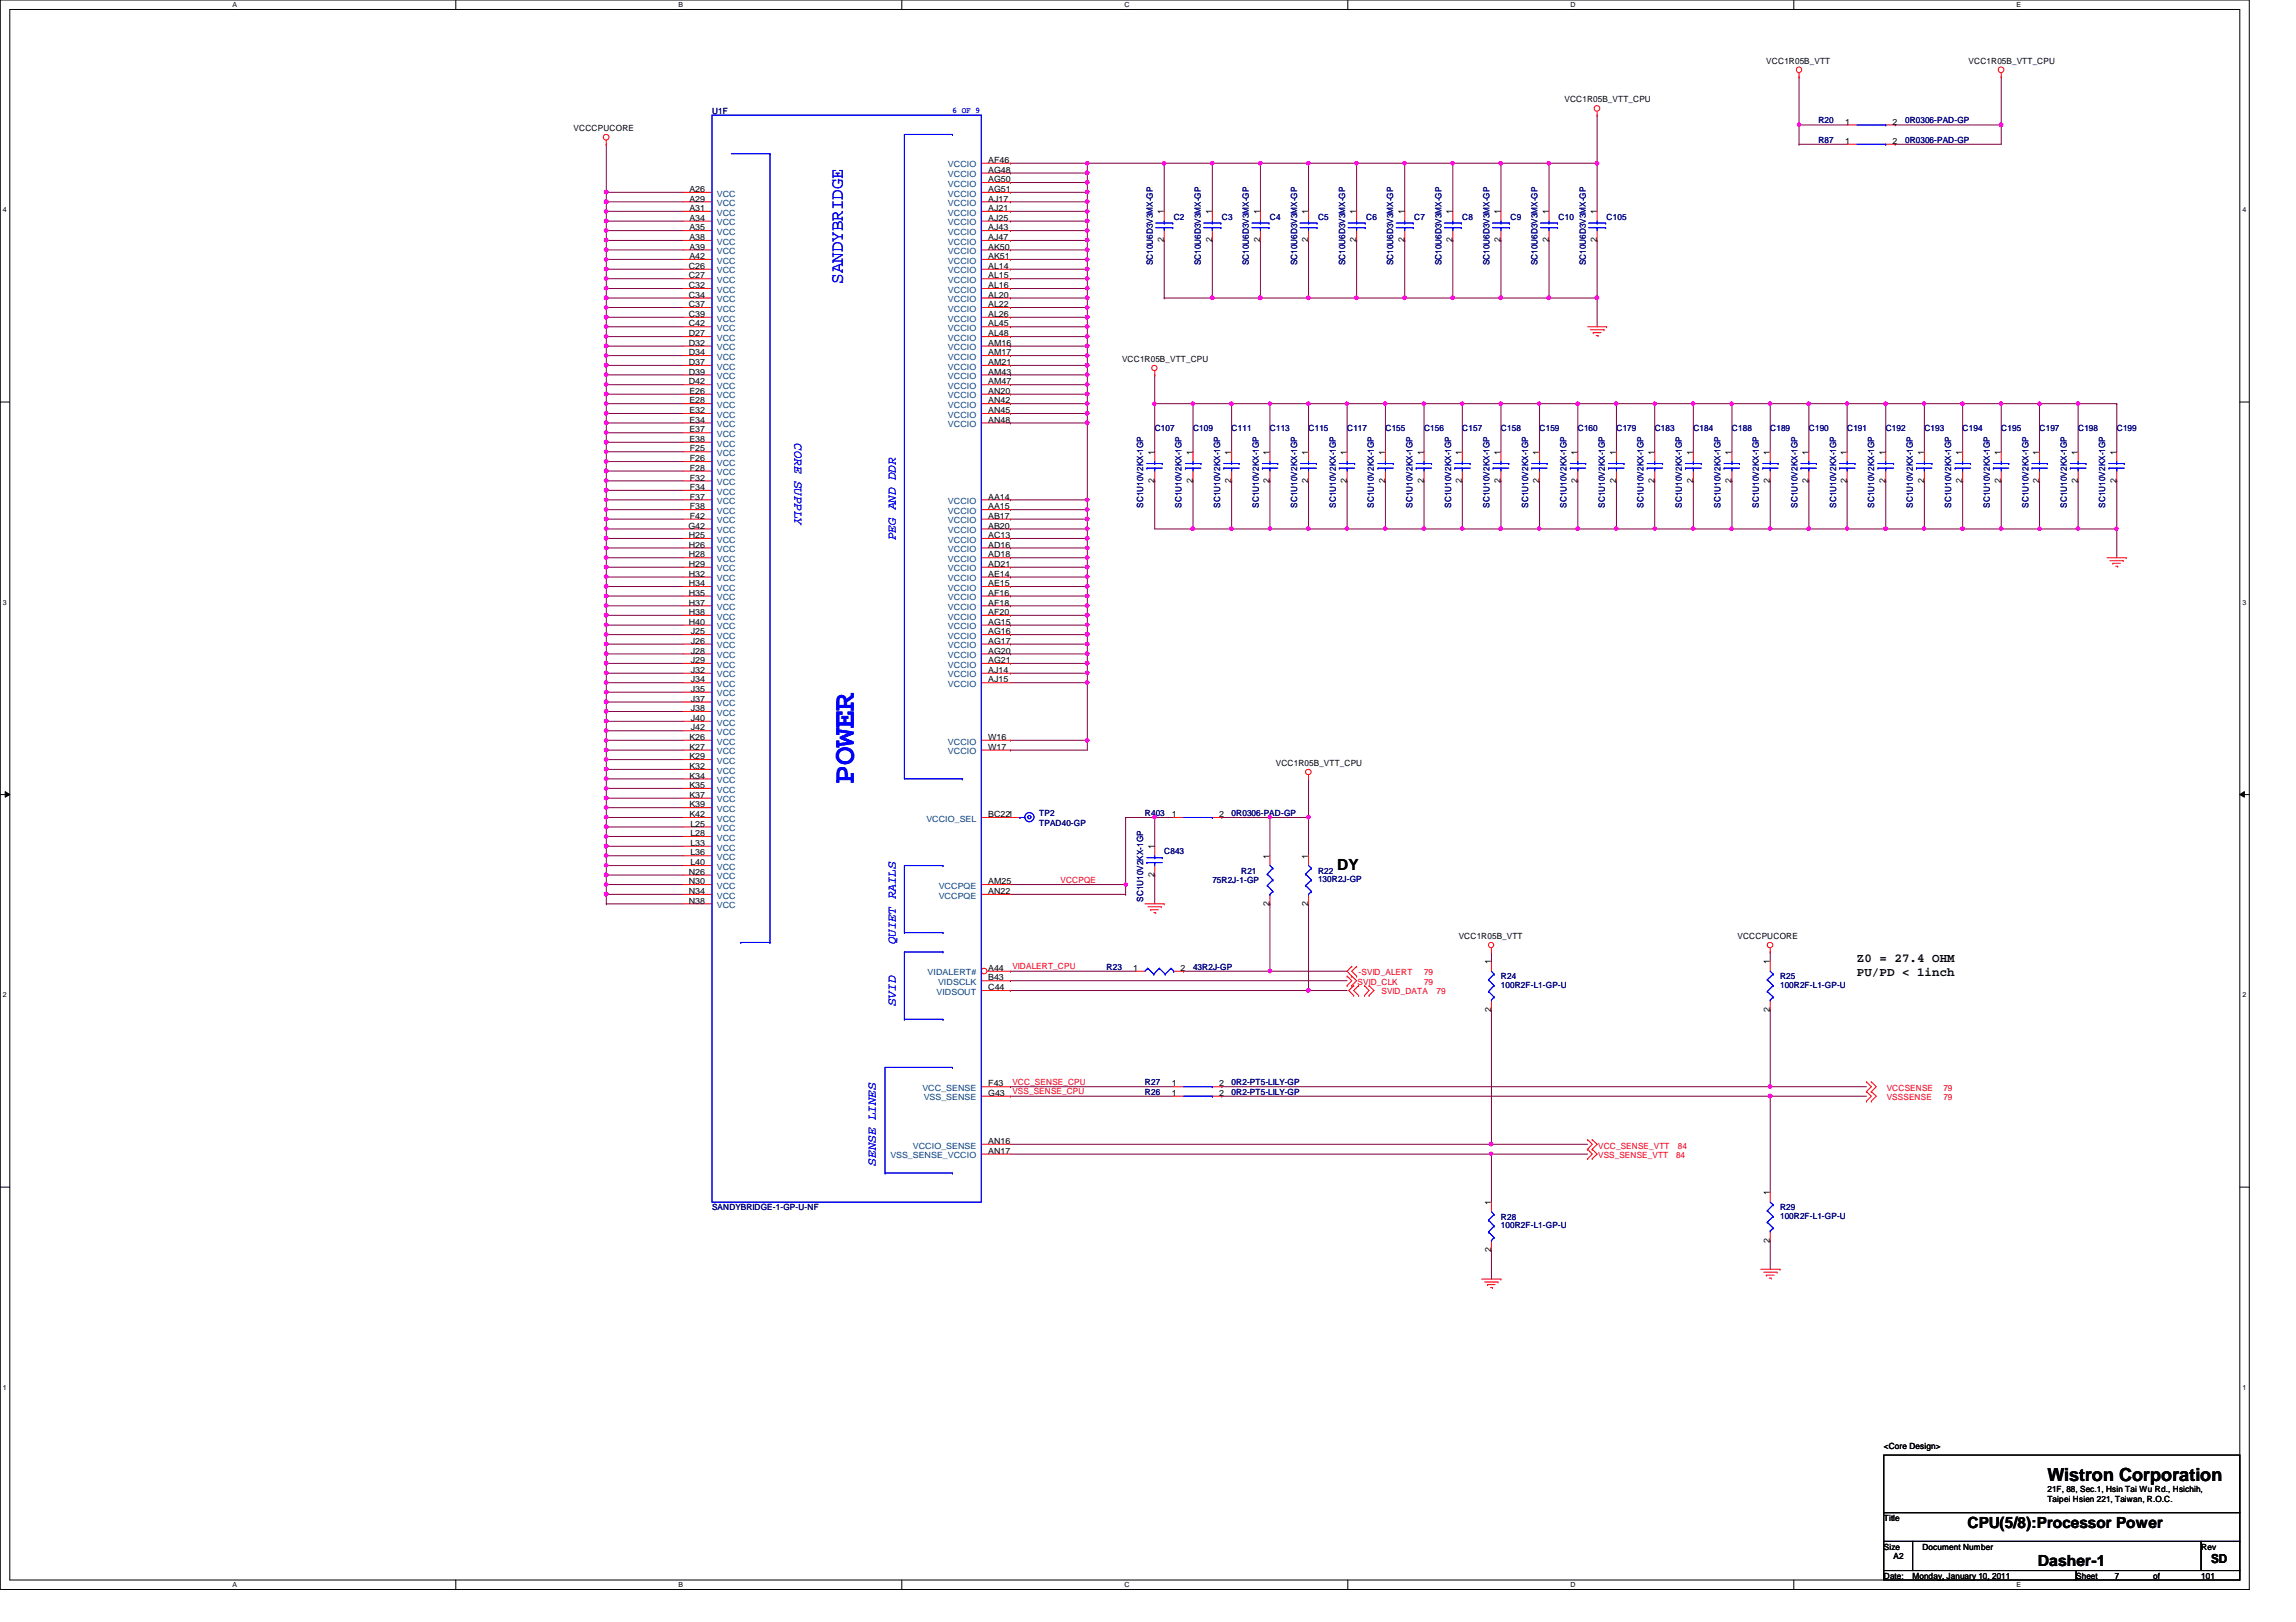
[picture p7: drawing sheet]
<svg xmlns="http://www.w3.org/2000/svg" width="297mm" height="210mm" viewBox="0 0 297 210" stroke-linecap="round" stroke-linejoin="round" font-family="sans-serif">
<defs><g id="words">
<text font-size="4" fill="#00f" x="110.4" y="101.4" transform="rotate(-90 110.4 101.4)">POWER</text>
<text font-size="2.3" fill="#00f" x="109" y="36.7" transform="rotate(-90 109 36.7)">SANDYBRIDGE</text>
<text font-size="2.3" x="264.9" y="191.7">Wistron Corporation</text>
<g font-size="2">
<text x="173" y="112.6">DY</text>
<text x="254.5" y="197.7">CPU(5/8):Processor Power</text>
<text x="263.6" y="202.6">Dasher-1</text>
</g>
<g font-size="1.6" fill="#00f">
<text x="102.8" y="57.4" transform="rotate(90 102.8 57.4)">CORE SUPPLY</text>
<text x="115.9" y="69.9" transform="rotate(-90 115.9 69.9)">PEG AND DDR</text>
<text x="115.9" y="122.2" transform="rotate(-90 115.9 122.2)">QUIET RAILS</text>
<text x="115.9" y="130.2" transform="rotate(-90 115.9 130.2)">SVID</text>
<text x="113.3" y="150.8" transform="rotate(-90 113.3 150.8)">SENSE LINES</text>
</g>
<g font-size="1.6">
<text x="240.2" y="124.5">Z0 = 27.4 OHM</text>
<text x="240.2" y="126.4">PU/PD &lt; 1inch</text>
<text x="286" y="202.3">SD</text>
</g>
<g font-size="1.1">
<text x="228.5" y="8.3">VCC1R05B_VTT</text>
<text x="254.7" y="8.3">VCC1R05B_VTT_CPU</text>
<text x="74.2" y="17">VCCCPUCORE</text>
<text x="202.4" y="13.3">VCC1R05B_VTT_CPU</text>
<text x="238.7" y="16.1">1</text>
<text x="244.9" y="16.1">2</text>
<text x="127.8" y="21.1">AF46</text>
<text x="127.8" y="22.4">AG48</text>
<text x="127.8" y="23.6">AG50</text>
<text x="238.7" y="18.6">1</text>
<text x="244.9" y="18.6">2</text>
<text x="89.2" y="24.8">A26</text>
<text x="89.2" y="26.1">A29</text>
<text x="89.2" y="27.3">A31</text>
<text x="89.2" y="28.6">A34</text>
<text x="89.2" y="29.8">A35</text>
<text x="127.8" y="24.8">AG51</text>
<text x="127.8" y="26.1">AJ17</text>
<text x="127.8" y="27.3">AJ21</text>
<text x="127.8" y="28.6">AJ25</text>
<text x="127.8" y="29.8">AJ43</text>
<text x="150.6" y="27.7" transform="rotate(-90 150.6 27.7)">1</text>
<text x="156.8" y="27.7" transform="rotate(-90 156.8 27.7)">1</text>
<text x="163" y="27.7" transform="rotate(-90 163 27.7)">1</text>
<text x="169.2" y="27.7" transform="rotate(-90 169.2 27.7)">1</text>
<text x="175.5" y="27.7" transform="rotate(-90 175.5 27.7)">1</text>
<text x="181.7" y="27.7" transform="rotate(-90 181.7 27.7)">1</text>
<text x="187.9" y="27.7" transform="rotate(-90 187.9 27.7)">1</text>
<text x="194.1" y="27.7" transform="rotate(-90 194.1 27.7)">1</text>
<text x="200.4" y="27.7" transform="rotate(-90 200.4 27.7)">1</text>
<text x="206.6" y="27.7" transform="rotate(-90 206.6 27.7)">1</text>
<text x="89.1" y="34.8">C26</text>
<text x="89.2" y="31.1">A38</text>
<text x="89.2" y="32.3">A39</text>
<text x="89.2" y="33.5">A42</text>
<text x="127.8" y="31.1">AJ47</text>
<text x="127.8" y="32.3">AK50</text>
<text x="127.8" y="33.5">AK51</text>
<text x="127.8" y="34.8">AL14</text>
<text x="150.6" y="31.4" transform="rotate(-90 150.6 31.4)">2</text>
<text x="156.8" y="31.4" transform="rotate(-90 156.8 31.4)">2</text>
<text x="163" y="31.4" transform="rotate(-90 163 31.4)">2</text>
<text x="169.2" y="31.4" transform="rotate(-90 169.2 31.4)">2</text>
<text x="175.5" y="31.4" transform="rotate(-90 175.5 31.4)">2</text>
<text x="181.7" y="31.4" transform="rotate(-90 181.7 31.4)">2</text>
<text x="187.9" y="31.4" transform="rotate(-90 187.9 31.4)">2</text>
<text x="194.1" y="31.4" transform="rotate(-90 194.1 31.4)">2</text>
<text x="200.4" y="31.4" transform="rotate(-90 200.4 31.4)">2</text>
<text x="206.6" y="31.4" transform="rotate(-90 206.6 31.4)">2</text>
<text x="89.1" y="36">C27</text>
<text x="89.1" y="37.3">C32</text>
<text x="89.1" y="38.5">C34</text>
<text x="89.1" y="39.8">C37</text>
<text x="89.1" y="41">C39</text>
<text x="127.8" y="36">AL15</text>
<text x="127.8" y="37.3">AL16</text>
<text x="127.8" y="38.5">AL20</text>
<text x="127.8" y="39.8">AL22</text>
<text x="127.8" y="41">AL26</text>
<text x="89.1" y="42.2">C42</text>
<text x="89.1" y="43.5">D27</text>
<text x="89.1" y="44.7">D32</text>
<text x="89.1" y="46">D34</text>
<text x="89.1" y="47.2">D37</text>
<text x="127.8" y="42.2">AL45</text>
<text x="127.8" y="43.5">AL48</text>
<text x="127.8" y="44.7">AM16</text>
<text x="127.8" y="46">AM17</text>
<text x="127.8" y="47.2">AM21</text>
<text x="145.2" y="46.9">VCC1R05B_VTT_CPU</text>
<text x="89.1" y="48.5">D39</text>
<text x="89.1" y="49.7">D42</text>
<text x="89.2" y="51">E26</text>
<text x="89.2" y="52.2">E28</text>
<text x="89.2" y="53.5">E32</text>
<text x="127.8" y="48.5">AM43</text>
<text x="127.8" y="49.7">AM47</text>
<text x="127.8" y="51">AN20</text>
<text x="127.8" y="52.2">AN42</text>
<text x="127.8" y="53.5">AN45</text>
<text x="89.2" y="54.7">E34</text>
<text x="89.2" y="56">E37</text>
<text x="89.2" y="57.2">E38</text>
<text x="89.2" y="58.4">F25</text>
<text x="89.2" y="59.7">F26</text>
<text x="127.8" y="54.7">AN48</text>
<text x="149.3" y="58.8" transform="rotate(-90 149.3 58.8)">1</text>
<text x="154.3" y="58.8" transform="rotate(-90 154.3 58.8)">1</text>
<text x="159.3" y="58.8" transform="rotate(-90 159.3 58.8)">1</text>
<text x="164.3" y="58.8" transform="rotate(-90 164.3 58.8)">1</text>
<text x="169.2" y="58.8" transform="rotate(-90 169.2 58.8)">1</text>
<text x="174.2" y="58.8" transform="rotate(-90 174.2 58.8)">1</text>
<text x="179.2" y="58.8" transform="rotate(-90 179.2 58.8)">1</text>
<text x="184.2" y="58.8" transform="rotate(-90 184.2 58.8)">1</text>
<text x="189.1" y="58.8" transform="rotate(-90 189.1 58.8)">1</text>
<text x="194.1" y="58.8" transform="rotate(-90 194.1 58.8)">1</text>
<text x="199.1" y="58.8" transform="rotate(-90 199.1 58.8)">1</text>
<text x="204.1" y="58.8" transform="rotate(-90 204.1 58.8)">1</text>
<text x="209.1" y="58.8" transform="rotate(-90 209.1 58.8)">1</text>
<text x="214" y="58.8" transform="rotate(-90 214 58.8)">1</text>
<text x="219" y="58.8" transform="rotate(-90 219 58.8)">1</text>
<text x="224" y="58.8" transform="rotate(-90 224 58.8)">1</text>
<text x="229" y="58.8" transform="rotate(-90 229 58.8)">1</text>
<text x="234" y="58.8" transform="rotate(-90 234 58.8)">1</text>
<text x="238.9" y="58.8" transform="rotate(-90 238.9 58.8)">1</text>
<text x="243.9" y="58.8" transform="rotate(-90 243.9 58.8)">1</text>
<text x="248.9" y="58.8" transform="rotate(-90 248.9 58.8)">1</text>
<text x="253.9" y="58.8" transform="rotate(-90 253.9 58.8)">1</text>
<text x="258.9" y="58.8" transform="rotate(-90 258.9 58.8)">1</text>
<text x="263.8" y="58.8" transform="rotate(-90 263.8 58.8)">1</text>
<text x="268.8" y="58.8" transform="rotate(-90 268.8 58.8)">1</text>
<text x="273.8" y="58.8" transform="rotate(-90 273.8 58.8)">1</text>
<text x="89.2" y="60.9">F28</text>
<text x="89.2" y="62.2">F32</text>
<text x="89.2" y="63.4">F34</text>
<text x="89.2" y="64.6">F37</text>
<text x="89.2" y="65.9">F38</text>
<text x="127.8" y="64.6">AA14</text>
<text x="127.8" y="65.9">AA15</text>
<text x="149.3" y="62.5" transform="rotate(-90 149.3 62.5)">2</text>
<text x="154.3" y="62.5" transform="rotate(-90 154.3 62.5)">2</text>
<text x="159.3" y="62.5" transform="rotate(-90 159.3 62.5)">2</text>
<text x="164.3" y="62.5" transform="rotate(-90 164.3 62.5)">2</text>
<text x="169.2" y="62.5" transform="rotate(-90 169.2 62.5)">2</text>
<text x="174.2" y="62.5" transform="rotate(-90 174.2 62.5)">2</text>
<text x="179.2" y="62.5" transform="rotate(-90 179.2 62.5)">2</text>
<text x="184.2" y="62.5" transform="rotate(-90 184.2 62.5)">2</text>
<text x="189.1" y="62.5" transform="rotate(-90 189.1 62.5)">2</text>
<text x="194.1" y="62.5" transform="rotate(-90 194.1 62.5)">2</text>
<text x="199.1" y="62.5" transform="rotate(-90 199.1 62.5)">2</text>
<text x="204.1" y="62.5" transform="rotate(-90 204.1 62.5)">2</text>
<text x="209.1" y="62.5" transform="rotate(-90 209.1 62.5)">2</text>
<text x="214" y="62.5" transform="rotate(-90 214 62.5)">2</text>
<text x="219" y="62.5" transform="rotate(-90 219 62.5)">2</text>
<text x="224" y="62.5" transform="rotate(-90 224 62.5)">2</text>
<text x="229" y="62.5" transform="rotate(-90 229 62.5)">2</text>
<text x="234" y="62.5" transform="rotate(-90 234 62.5)">2</text>
<text x="238.9" y="62.5" transform="rotate(-90 238.9 62.5)">2</text>
<text x="243.9" y="62.5" transform="rotate(-90 243.9 62.5)">2</text>
<text x="248.9" y="62.5" transform="rotate(-90 248.9 62.5)">2</text>
<text x="253.9" y="62.5" transform="rotate(-90 253.9 62.5)">2</text>
<text x="258.9" y="62.5" transform="rotate(-90 258.9 62.5)">2</text>
<text x="263.8" y="62.5" transform="rotate(-90 263.8 62.5)">2</text>
<text x="268.8" y="62.5" transform="rotate(-90 268.8 62.5)">2</text>
<text x="273.8" y="62.5" transform="rotate(-90 273.8 62.5)">2</text>
<text x="89.1" y="68.4">G42</text>
<text x="89.1" y="69.6">H25</text>
<text x="89.1" y="70.9">H26</text>
<text x="89.2" y="67.1">F42</text>
<text x="127.8" y="67.1">AB17</text>
<text x="127.8" y="68.4">AB20</text>
<text x="127.8" y="69.6">AC13</text>
<text x="127.8" y="70.9">AD16</text>
<text x="89.1" y="72.1">H28</text>
<text x="89.1" y="73.4">H29</text>
<text x="89.1" y="74.6">H32</text>
<text x="89.1" y="75.9">H34</text>
<text x="89.1" y="77.1">H35</text>
<text x="127.8" y="72.1">AD18</text>
<text x="127.8" y="73.4">AD21</text>
<text x="127.8" y="74.6">AE14</text>
<text x="127.8" y="75.9">AE15</text>
<text x="127.8" y="77.1">AF16</text>
<text x="89.1" y="78.4">H37</text>
<text x="89.1" y="79.6">H38</text>
<text x="89.1" y="80.9">H40</text>
<text x="89.4" y="82.1">J25</text>
<text x="89.4" y="83.3">J26</text>
<text x="127.8" y="78.4">AF18</text>
<text x="127.8" y="79.6">AF20</text>
<text x="127.8" y="80.9">AG15</text>
<text x="127.8" y="82.1">AG16</text>
<text x="127.8" y="83.3">AG17</text>
<text x="89.4" y="84.6">J28</text>
<text x="89.4" y="85.8">J29</text>
<text x="89.4" y="87.1">J32</text>
<text x="89.4" y="88.3">J34</text>
<text x="89.4" y="89.5">J35</text>
<text x="127.8" y="84.6">AG20</text>
<text x="127.8" y="85.8">AG21</text>
<text x="127.8" y="87.1">AJ14</text>
<text x="127.8" y="88.3">AJ15</text>
<text x="89.2" y="95.8">K26</text>
<text x="89.4" y="90.8">J37</text>
<text x="89.4" y="92">J38</text>
<text x="89.4" y="93.3">J40</text>
<text x="89.4" y="94.5">J42</text>
<text x="127.8" y="95.8">W16</text>
<text x="89.2" y="97">K27</text>
<text x="89.2" y="98.3">K29</text>
<text x="89.2" y="99.5">K32</text>
<text x="89.2" y="100.8">K34</text>
<text x="89.2" y="102">K35</text>
<text x="127.8" y="97">W17</text>
<text x="165.1" y="99.1">VCC1R05B_VTT_CPU</text>
<text x="89.2" y="103.3">K37</text>
<text x="89.2" y="104.5">K39</text>
<text x="89.2" y="105.7">K42</text>
<text x="89.3" y="107">L25</text>
<text x="127.8" y="105.7">BC221</text>
<text x="151.6" y="105.7">1</text>
<text x="157.7" y="105.7">2</text>
<text x="89.1" y="113.2">N26</text>
<text x="89.3" y="108.2">L28</text>
<text x="89.3" y="109.5">L33</text>
<text x="89.3" y="110.7">L36</text>
<text x="89.3" y="112">L40</text>
<text x="149.3" y="113.5" transform="rotate(-90 149.3 113.5)">2</text>
<text x="149.3" y="109.9" transform="rotate(-90 149.3 109.9)">1</text>
<text x="164.3" y="111.1" transform="rotate(-90 164.3 111.1)">1</text>
<text x="169.2" y="111.1" transform="rotate(-90 169.2 111.1)">1</text>
<text x="89.1" y="114.4">N30</text>
<text x="89.1" y="115.7">N34</text>
<text x="89.1" y="116.9">N38</text>
<text x="127.8" y="114.4">AM25</text>
<text x="127.8" y="115.7">AN22</text>
<text x="164.3" y="117.3" transform="rotate(-90 164.3 117.3)">2</text>
<text x="169.2" y="117.3" transform="rotate(-90 169.2 117.3)">2</text>
<text x="127.8" y="125.6">A44</text>
<text x="146.6" y="125.6">1</text>
<text x="152.7" y="125.6">2</text>
<text x="188.7" y="121.5">VCC1R05B_VTT</text>
<text x="192.9" y="124.8" transform="rotate(-90 192.9 124.8)">1</text>
<text x="224.8" y="121.5">VCCCPUCORE</text>
<text x="229" y="124.8" transform="rotate(-90 229 124.8)">1</text>
<text x="127.8" y="126.9">B43</text>
<text x="127.8" y="128.1">C44</text>
<text x="192.9" y="130.9" transform="rotate(-90 192.9 130.9)">2</text>
<text x="229" y="130.9" transform="rotate(-90 229 130.9)">2</text>
<text x="127.8" y="140.6">F43</text>
<text x="127.8" y="141.8">G43</text>
<text x="151.6" y="141.8">1</text>
<text x="151.6" y="140.6">1</text>
<text x="157.7" y="141.8">2</text>
<text x="157.7" y="140.6">2</text>
<text x="127.8" y="149.3">AN17</text>
<text x="127.8" y="148">AN16</text>
<text x="192.9" y="155.9" transform="rotate(-90 192.9 155.9)">1</text>
<text x="229" y="154.7" transform="rotate(-90 229 154.7)">1</text>
<text x="229" y="160.8" transform="rotate(-90 229 160.8)">2</text>
<text x="192.9" y="162.1" transform="rotate(-90 192.9 162.1)">2</text>
<text x="243.7" y="187.5">&lt;Core Design&gt;</text>
<text x="243.7" y="196.8">Title</text>
<text x="264.9" y="193.1">21F, 88, Sec.1, Hsin Tai Wu Rd., Hsichih,</text>
<text x="264.9" y="194.4">Taipei Hsien 221, Taiwan, R.O.C.</text>
<text x="243.7" y="200.5">Size</text>
<text x="245" y="201.8">A2</text>
<text x="248.7" y="200.5">Document Number</text>
<text x="284.8" y="200.5">Rev</text>
<text x="243.7" y="204.3">Date:</text>
<text x="247.4" y="204.3">Monday, January 10, 2011</text>
<text x="268.6" y="204.3">Sheet</text>
<text x="273.6" y="204.3">7</text>
<text x="278.6" y="204.3">of</text>
<text x="284.8" y="204.3">101</text>
</g>
<g font-size="1.1" fill="#000080">
<text x="92.1" y="14.7">U1F</text>
<text x="235.2" y="16">R20</text>
<text x="246.5" y="16">0R0306-PAD-GP</text>
<text x="235.2" y="18.5">R87</text>
<text x="246.5" y="18.5">0R0306-PAD-GP</text>
<text x="151.8" y="28.4">C2</text>
<text x="158.1" y="28.4">C3</text>
<text x="164.3" y="28.4">C4</text>
<text x="170.5" y="28.4">C5</text>
<text x="176.7" y="28.4">C6</text>
<text x="183" y="28.4">C7</text>
<text x="189.2" y="28.4">C8</text>
<text x="195.4" y="28.4">C9</text>
<text x="201.6" y="28.4">C10</text>
<text x="207.9" y="28.4">C105</text>
<text x="149.1" y="34.3" transform="rotate(-90 149.1 34.3)">SC10U6D3V3MX-GP</text>
<text x="155.4" y="34.3" transform="rotate(-90 155.4 34.3)">SC10U6D3V3MX-GP</text>
<text x="161.6" y="34.3" transform="rotate(-90 161.6 34.3)">SC10U6D3V3MX-GP</text>
<text x="167.8" y="34.3" transform="rotate(-90 167.8 34.3)">SC10U6D3V3MX-GP</text>
<text x="174" y="34.3" transform="rotate(-90 174 34.3)">SC10U6D3V3MX-GP</text>
<text x="180.3" y="34.3" transform="rotate(-90 180.3 34.3)">SC10U6D3V3MX-GP</text>
<text x="186.5" y="34.3" transform="rotate(-90 186.5 34.3)">SC10U6D3V3MX-GP</text>
<text x="192.7" y="34.3" transform="rotate(-90 192.7 34.3)">SC10U6D3V3MX-GP</text>
<text x="198.9" y="34.3" transform="rotate(-90 198.9 34.3)">SC10U6D3V3MX-GP</text>
<text x="205.1" y="34.3" transform="rotate(-90 205.1 34.3)">SC10U6D3V3MX-GP</text>
<text x="149.4" y="55.8">C107</text>
<text x="154.3" y="55.8">C109</text>
<text x="159.3" y="55.8">C111</text>
<text x="164.3" y="55.8">C113</text>
<text x="169.3" y="55.8">C115</text>
<text x="174.3" y="55.8">C117</text>
<text x="179.2" y="55.8">C155</text>
<text x="184.2" y="55.8">C156</text>
<text x="189.2" y="55.8">C157</text>
<text x="194.2" y="55.8">C158</text>
<text x="199.2" y="55.8">C159</text>
<text x="204.1" y="55.8">C160</text>
<text x="209.1" y="55.8">C179</text>
<text x="214.1" y="55.8">C183</text>
<text x="219.1" y="55.8">C184</text>
<text x="224.1" y="55.8">C188</text>
<text x="229" y="55.8">C189</text>
<text x="234" y="55.8">C190</text>
<text x="239" y="55.8">C191</text>
<text x="244" y="55.8">C192</text>
<text x="249" y="55.8">C193</text>
<text x="253.9" y="55.8">C194</text>
<text x="258.9" y="55.8">C195</text>
<text x="263.9" y="55.8">C197</text>
<text x="268.9" y="55.8">C198</text>
<text x="273.9" y="55.8">C199</text>
<text x="147.9" y="65.7" transform="rotate(-90 147.9 65.7)">SC1U10V2KX-1GP</text>
<text x="152.9" y="65.7" transform="rotate(-90 152.9 65.7)">SC1U10V2KX-1GP</text>
<text x="157.9" y="65.7" transform="rotate(-90 157.9 65.7)">SC1U10V2KX-1GP</text>
<text x="162.9" y="65.7" transform="rotate(-90 162.9 65.7)">SC1U10V2KX-1GP</text>
<text x="167.8" y="65.7" transform="rotate(-90 167.8 65.7)">SC1U10V2KX-1GP</text>
<text x="172.8" y="65.7" transform="rotate(-90 172.8 65.7)">SC1U10V2KX-1GP</text>
<text x="177.8" y="65.7" transform="rotate(-90 177.8 65.7)">SC1U10V2KX-1GP</text>
<text x="182.7" y="65.7" transform="rotate(-90 182.7 65.7)">SC1U10V2KX-1GP</text>
<text x="187.7" y="65.7" transform="rotate(-90 187.7 65.7)">SC1U10V2KX-1GP</text>
<text x="192.7" y="65.7" transform="rotate(-90 192.7 65.7)">SC1U10V2KX-1GP</text>
<text x="197.7" y="65.7" transform="rotate(-90 197.7 65.7)">SC1U10V2KX-1GP</text>
<text x="202.6" y="65.7" transform="rotate(-90 202.6 65.7)">SC1U10V2KX-1GP</text>
<text x="207.6" y="65.7" transform="rotate(-90 207.6 65.7)">SC1U10V2KX-1GP</text>
<text x="212.6" y="65.7" transform="rotate(-90 212.6 65.7)">SC1U10V2KX-1GP</text>
<text x="217.6" y="65.7" transform="rotate(-90 217.6 65.7)">SC1U10V2KX-1GP</text>
<text x="222.6" y="65.7" transform="rotate(-90 222.6 65.7)">SC1U10V2KX-1GP</text>
<text x="227.5" y="65.7" transform="rotate(-90 227.5 65.7)">SC1U10V2KX-1GP</text>
<text x="232.5" y="65.7" transform="rotate(-90 232.5 65.7)">SC1U10V2KX-1GP</text>
<text x="237.5" y="65.7" transform="rotate(-90 237.5 65.7)">SC1U10V2KX-1GP</text>
<text x="242.5" y="65.7" transform="rotate(-90 242.5 65.7)">SC1U10V2KX-1GP</text>
<text x="247.5" y="65.7" transform="rotate(-90 247.5 65.7)">SC1U10V2KX-1GP</text>
<text x="252.4" y="65.7" transform="rotate(-90 252.4 65.7)">SC1U10V2KX-1GP</text>
<text x="257.4" y="65.7" transform="rotate(-90 257.4 65.7)">SC1U10V2KX-1GP</text>
<text x="262.4" y="65.7" transform="rotate(-90 262.4 65.7)">SC1U10V2KX-1GP</text>
<text x="267.4" y="65.7" transform="rotate(-90 267.4 65.7)">SC1U10V2KX-1GP</text>
<text x="272.4" y="65.7" transform="rotate(-90 272.4 65.7)">SC1U10V2KX-1GP</text>
<text x="134.4" y="105.6">TP2</text>
<text x="134.4" y="106.8">TPAD40-GP</text>
<text x="148.1" y="105.6">R403</text>
<text x="159.3" y="105.6">0R0306-PAD-GP</text>
<text x="150.6" y="110.6">C843</text>
<text x="160.6" y="113.1">R21</text>
<text x="170.5" y="113.1">R22</text>
<text x="147.9" y="116.7" transform="rotate(-90 147.9 116.7)">SC1U10V2KX-1GP</text>
<text x="156.8" y="114.3">75R2J-1-GP</text>
<text x="170.5" y="114.2">130R2J-GP</text>
<text x="143.2" y="125.5">R23</text>
<text x="154.3" y="125.5">43R2J-GP</text>
<text x="194.2" y="126.7">R24</text>
<text x="194.2" y="127.8">100R2F-L1-GP-U</text>
<text x="230.3" y="126.7">R25</text>
<text x="230.3" y="127.8">100R2F-L1-GP-U</text>
<text x="148.1" y="141.7">R26</text>
<text x="148.1" y="140.4">R27</text>
<text x="159.3" y="141.7">0R2-PT5-LILY-GP</text>
<text x="159.3" y="140.4">0R2-PT5-LILY-GP</text>
<text x="92.1" y="156.6">SANDYBRIDGE-1-GP-U-NF</text>
<text x="194.2" y="157.9">R28</text>
<text x="194.2" y="159">100R2F-L1-GP-U</text>
<text x="230.3" y="156.6">R29</text>
<text x="230.3" y="157.7">100R2F-L1-GP-U</text>
</g>
<text font-size="1.1" fill="#00f" x="123.2" y="14.6">6 OF 9</text>
<g font-size="1.1" fill="#004080">
<text x="122.6" y="21.7">VCCIO</text>
<text x="122.6" y="22.9">VCCIO</text>
<text x="92.7" y="25.4">VCC</text>
<text x="92.7" y="26.7">VCC</text>
<text x="92.7" y="27.9">VCC</text>
<text x="92.7" y="29.2">VCC</text>
<text x="122.6" y="24.2">VCCIO</text>
<text x="122.6" y="25.4">VCCIO</text>
<text x="122.6" y="26.7">VCCIO</text>
<text x="122.6" y="27.9">VCCIO</text>
<text x="122.6" y="29.2">VCCIO</text>
<text x="92.7" y="30.4">VCC</text>
<text x="92.7" y="31.7">VCC</text>
<text x="92.7" y="32.9">VCC</text>
<text x="92.7" y="34.1">VCC</text>
<text x="92.7" y="35.4">VCC</text>
<text x="122.6" y="30.4">VCCIO</text>
<text x="122.6" y="31.7">VCCIO</text>
<text x="122.6" y="32.9">VCCIO</text>
<text x="122.6" y="34.1">VCCIO</text>
<text x="122.6" y="35.4">VCCIO</text>
<text x="92.7" y="36.6">VCC</text>
<text x="92.7" y="37.9">VCC</text>
<text x="92.7" y="39.1">VCC</text>
<text x="92.7" y="40.3">VCC</text>
<text x="92.7" y="41.6">VCC</text>
<text x="122.6" y="36.6">VCCIO</text>
<text x="122.6" y="37.9">VCCIO</text>
<text x="122.6" y="39.1">VCCIO</text>
<text x="122.6" y="40.3">VCCIO</text>
<text x="122.6" y="41.6">VCCIO</text>
<text x="92.7" y="42.8">VCC</text>
<text x="92.7" y="44.1">VCC</text>
<text x="92.7" y="45.3">VCC</text>
<text x="92.7" y="46.6">VCC</text>
<text x="92.7" y="47.8">VCC</text>
<text x="122.6" y="42.8">VCCIO</text>
<text x="122.6" y="44.1">VCCIO</text>
<text x="122.6" y="45.3">VCCIO</text>
<text x="122.6" y="46.6">VCCIO</text>
<text x="122.6" y="47.8">VCCIO</text>
<text x="92.7" y="49.1">VCC</text>
<text x="92.7" y="50.3">VCC</text>
<text x="92.7" y="51.6">VCC</text>
<text x="92.7" y="52.8">VCC</text>
<text x="122.6" y="49.1">VCCIO</text>
<text x="122.6" y="50.3">VCCIO</text>
<text x="122.6" y="51.6">VCCIO</text>
<text x="122.6" y="52.8">VCCIO</text>
<text x="92.7" y="54.1">VCC</text>
<text x="92.7" y="55.3">VCC</text>
<text x="92.7" y="56.6">VCC</text>
<text x="92.7" y="57.8">VCC</text>
<text x="92.7" y="59">VCC</text>
<text x="122.6" y="54.1">VCCIO</text>
<text x="122.6" y="55.3">VCCIO</text>
<text x="92.7" y="60.3">VCC</text>
<text x="92.7" y="61.5">VCC</text>
<text x="92.7" y="62.8">VCC</text>
<text x="92.7" y="64">VCC</text>
<text x="92.7" y="65.2">VCC</text>
<text x="122.6" y="65.2">VCCIO</text>
<text x="92.7" y="66.5">VCC</text>
<text x="92.7" y="67.7">VCC</text>
<text x="92.7" y="69">VCC</text>
<text x="92.7" y="70.2">VCC</text>
<text x="92.7" y="71.5">VCC</text>
<text x="122.6" y="66.5">VCCIO</text>
<text x="122.6" y="67.7">VCCIO</text>
<text x="122.6" y="69">VCCIO</text>
<text x="122.6" y="70.2">VCCIO</text>
<text x="122.6" y="71.5">VCCIO</text>
<text x="92.7" y="72.7">VCC</text>
<text x="92.7" y="74">VCC</text>
<text x="92.7" y="75.2">VCC</text>
<text x="92.7" y="76.5">VCC</text>
<text x="92.7" y="77.7">VCC</text>
<text x="122.6" y="72.7">VCCIO</text>
<text x="122.6" y="74">VCCIO</text>
<text x="122.6" y="75.2">VCCIO</text>
<text x="122.6" y="76.5">VCCIO</text>
<text x="122.6" y="77.7">VCCIO</text>
<text x="92.7" y="79">VCC</text>
<text x="92.7" y="80.2">VCC</text>
<text x="92.7" y="81.4">VCC</text>
<text x="92.7" y="82.7">VCC</text>
<text x="92.7" y="83.9">VCC</text>
<text x="122.6" y="79">VCCIO</text>
<text x="122.6" y="80.2">VCCIO</text>
<text x="122.6" y="81.4">VCCIO</text>
<text x="122.6" y="82.7">VCCIO</text>
<text x="122.6" y="83.9">VCCIO</text>
<text x="92.7" y="85.2">VCC</text>
<text x="92.7" y="86.4">VCC</text>
<text x="92.7" y="87.7">VCC</text>
<text x="92.7" y="88.9">VCC</text>
<text x="122.6" y="85.2">VCCIO</text>
<text x="122.6" y="86.4">VCCIO</text>
<text x="122.6" y="87.7">VCCIO</text>
<text x="122.6" y="88.9">VCCIO</text>
<text x="92.7" y="90.1">VCC</text>
<text x="92.7" y="91.4">VCC</text>
<text x="92.7" y="92.6">VCC</text>
<text x="92.7" y="93.9">VCC</text>
<text x="92.7" y="95.1">VCC</text>
<text x="92.7" y="96.4">VCC</text>
<text x="92.7" y="97.6">VCC</text>
<text x="92.7" y="98.8">VCC</text>
<text x="92.7" y="100.1">VCC</text>
<text x="92.7" y="101.3">VCC</text>
<text x="122.6" y="96.4">VCCIO</text>
<text x="122.6" y="97.6">VCCIO</text>
<text x="92.7" y="102.6">VCC</text>
<text x="92.7" y="103.8">VCC</text>
<text x="92.7" y="105.1">VCC</text>
<text x="92.7" y="106.3">VCC</text>
<text x="92.7" y="107.6">VCC</text>
<text x="119.8" y="106.3">VCCIO_SEL</text>
<text x="92.7" y="108.8">VCC</text>
<text x="92.7" y="110.1">VCC</text>
<text x="92.7" y="111.3">VCC</text>
<text x="92.7" y="112.6">VCC</text>
<text x="92.7" y="113.8">VCC</text>
<text x="92.7" y="115">VCC</text>
<text x="92.7" y="116.3">VCC</text>
<text x="92.7" y="117.5">VCC</text>
<text x="121.5" y="115">VCCPQE</text>
<text x="121.5" y="116.3">VCCPQE</text>
<text x="120" y="126.2">VIDALERT#</text>
<text x="121.2" y="128.7">VIDSOUT</text>
<text x="121.4" y="127.5">VIDSCLK</text>
<text x="119.3" y="141.2">VCC_SENSE</text>
<text x="119.5" y="142.4">VSS_SENSE</text>
<text x="115.2" y="149.9">VSS_SENSE_VCCIO</text>
<text x="118.1" y="148.6">VCCIO_SENSE</text>
</g>
<g font-size="1.1" fill="#f00">
<text x="137.2" y="114.2">VCCPQE</text>
<text x="131" y="125.4">VIDALERT_CPU</text>
<text x="175.6" y="127.5">SVID_CLK</text>
<text x="175.8" y="126.1">-SVID_ALERT</text>
<text x="178.7" y="128.6">SVID_DATA</text>
<text x="184.2" y="127.5">79</text>
<text x="184.2" y="126.1">79</text>
<text x="185.8" y="128.6">79</text>
<text x="131" y="140.4">VCC_SENSE_CPU</text>
<text x="131" y="141.6">VSS_SENSE_CPU</text>
<text x="244.1" y="141.2">VCCSENSE</text>
<text x="244.1" y="142.4">VSSSENSE</text>
<text x="251.4" y="141.2">79</text>
<text x="251.4" y="142.4">79</text>
<text x="206.8" y="148.6">VCC_SENSE_VTT</text>
<text x="206.8" y="149.9">VSS_SENSE_VTT</text>
<text x="216.8" y="149.9">84</text>
<text x="217.1" y="148.6">84</text>
</g>
<g font-size=".9">
<text x="30.1" y=".9">A</text>
<text x="87.8" y=".9">B</text>
<text x="145.5" y=".9">C</text>
<text x="203.2" y=".9">D</text>
<text x="260.9" y=".9">E</text>
<text x=".4" y="27.4">4</text>
<text x="290.1" y="27.4">4</text>
<text x=".4" y="78.2">3</text>
<text x="290.1" y="78.2">3</text>
<text x=".4" y="129">2</text>
<text x="290.1" y="129">2</text>
<text x=".4" y="179.8">1</text>
<text x="290.1" y="179.8">1</text>
<text x="30.1" y="205.4">A</text>
<text x="87.8" y="205.4">B</text>
<text x="145.5" y="205.4">C</text>
<text x="203.2" y="205.4">D</text>
<text x="260.9" y="205.4">E</text>
</g>
</g></defs>
<path d="M0 0h291v205.7h-291zM1.3 1.2h288.5v203.3h-288.5z" fill="none" stroke="#000" stroke-width=".13"/>
<g fill="#fff">
<path d="M30.1 .1h.5v1h-.5z"/>
<path d="M30.1 204.6h.5v1h-.5z"/>
</g>
<path d="M59 0v1.2M59 204.5v1.2" fill="none" stroke="#000" stroke-width=".13"/>
<g fill="#fff">
<path d="M87.8 .1h.6v1h-.6z"/>
<path d="M87.8 204.6h.6v1h-.6z"/>
</g>
<path d="M116.7 0v1.2M116.7 204.5v1.2" fill="none" stroke="#000" stroke-width=".13"/>
<g fill="#fff">
<path d="M145.5 .1h.6v1h-.6z"/>
<path d="M145.5 204.6h.6v1h-.6z"/>
</g>
<path d="M174.4 0v1.2M174.4 204.5v1.2" fill="none" stroke="#000" stroke-width=".13"/>
<g fill="#fff">
<path d="M203.2 .1h.6v1h-.6z"/>
<path d="M203.2 204.6h.6v1h-.6z"/>
</g>
<path d="M232.1 0v1.2M232.1 204.5v1.2" fill="none" stroke="#000" stroke-width=".13"/>
<g fill="#fff">
<path d="M260.9 .1h.6v1h-.6z"/>
<path d="M260.9 204.6h.6v1h-.6z"/>
<path d="M.4 26.6h.5v1h-.5z"/>
<path d="M290.1 26.6h.5v1h-.5z"/>
<path d="M.4 77.4h.5v1h-.5z"/>
<path d="M290.1 77.4h.5v1h-.5z"/>
</g>
<path d="M0 52h1.3M289.8 52h1.2" fill="none" stroke="#000" stroke-width=".13"/>
<g fill="#fff">
<path d="M.4 128.2h.5v1h-.5z"/>
<path d="M290.1 128.2h.5v1h-.5z"/>
</g>
<path d="M0 102.8h1.3M.7 102.4l.6 .4-.6 .4zM289.8 102.8h1.2M289.8 102.8l.6-.4v.8z" fill="none" stroke="#000" stroke-width=".13"/>
<path d="M.7 102.4l.6 .4-.6 .4zM289.8 102.8l.6-.4v.8z" fill="#000"/>
<g fill="#fff">
<path d="M.4 179h.5v1h-.5z"/>
<path d="M290.1 179h.5v1h-.5z"/>
</g>
<path d="M0 153.6h1.3M289.8 153.6h1.2" fill="none" stroke="#000" stroke-width=".13"/>
<g fill="none" stroke="#800040" stroke-width=".13">
<path d="M78.4 18.7h.1M78.4 18.7v6.2M78.4 24.9h10M78.4 26.1h10M78.4 27.3h10M78.4 28.6h10M78.4 29.8h10M78.4 31.1h10M78.4 36.1h10M78.4 37.3h10M78.4 32.3h10M78.4 33.6h10"/>
<path d="M78.4 34.8h10M78.4 38.6h10M78.4 39.8h10M78.4 24.9h.1M78.4 26.1h.1M78.4 27.3h.1M78.4 28.6h.1M78.4 29.8h.1M78.4 31.1h.1M78.4 36.1h.1M78.4 37.3h.1M78.4 32.3h.1"/>
<path d="M78.4 33.6h.1M78.4 34.8h.1M78.4 38.6h.1M78.4 39.8h.1M78.4 42.3h10M78.4 43.6h10M78.4 48.5h10M78.4 49.8h10M78.4 44.8h10M78.4 46h10M78.4 47.3h10M78.4 41.1h10"/>
<path d="M78.4 54.7h10M78.4 56h10M78.4 51h10M78.4 57.2h10M78.4 58.5h10M78.4 42.3h.1M78.4 43.6h.1M78.4 48.5h.1M78.4 49.8h.1M78.4 44.8h.1M78.4 46h.1M78.4 47.3h.1"/>
<path d="M78.4 41.1h.1M78.4 54.7h.1M78.4 56h.1M78.4 51h.1M78.4 57.2h.1M78.4 58.5h.1M78.4 61h10M78.4 62.2h10M78.4 61h.1M78.4 62.2h.1"/>
</g>
<path d="M78.2 58.3h.4l.1 .2-.1 .1-.2 .1-.2-.1z" fill-rule="evenodd" fill="#f0f"/>
<path d="M78.2 58.3h.4l.1 .2-.1 .1-.2 .1-.2-.1z" fill="none" stroke="#f0f" stroke-width=".13"/>
<path d="M78.4 59.7h10M78.4 52.2h10M78.4 53.5h10M78.4 59.7h.1M78.4 52.2h.1M78.4 53.5h.1M78.4 67.2h10M78.4 68.5h10M78.4 67.2h.1M78.4 68.5h.1" fill="none" stroke="#800040" stroke-width=".13"/>
<path d="M78.2 68.3h.4l.1 .1-.1 .1-.2 .1-.2-.1z" fill-rule="evenodd" fill="#f0f"/>
<path d="M78.2 68.3h.4l.1 .1-.1 .1-.2 .1-.2-.1z" fill="none" stroke="#f0f" stroke-width=".13"/>
<path d="M78.4 63.5h10M78.4 73.4h10M78.4 74.7h10M78.4 69.7h10M78.4 70.9h10M78.4 72.2h10M78.4 63.5h.1M78.4 73.4h.1M78.4 74.7h.1M78.4 69.7h.1M78.4 70.9h.1M78.4 72.2h.1" fill="none" stroke="#800040" stroke-width=".13"/>
<path d="M78.2 72h.4l.1 .1-.1 .2-.2 .1-.2-.1z" fill-rule="evenodd" fill="#f0f"/>
<path d="M78.2 72h.4l.1 .1-.1 .2-.2 .1-.2-.1z" fill="none" stroke="#f0f" stroke-width=".13"/>
<path d="M78.4 64.7h10M78.4 66h10M78.4 79.6h10M78.4 64.7h.1M78.4 66h.1M78.4 79.6h.1" fill="none" stroke="#800040" stroke-width=".13"/>
<path d="M78.2 79.4h.4l.1 .2-.1 .2h-.2h-.2z" fill-rule="evenodd" fill="#f0f"/>
<path d="M78.2 79.4h.4l.1 .2-.1 .2h-.2h-.2z" fill="none" stroke="#f0f" stroke-width=".13"/>
<path d="M78.4 80.9h10M78.4 80.9h.1" fill="none" stroke="#800040" stroke-width=".13"/>
<path d="M78.2 80.7h.4l.1 .2-.1 .1-.2 .1-.2-.1z" fill-rule="evenodd" fill="#f0f"/>
<path d="M78.2 80.7h.4l.1 .2-.1 .1-.2 .1-.2-.1z" fill="none" stroke="#f0f" stroke-width=".13"/>
<g fill="none" stroke="#800040" stroke-width=".13">
<path d="M78.4 75.9h10M78.4 77.1h10M78.4 78.4h10M78.4 75.9h.1M78.4 77.1h.1M78.4 78.4h.1M78.4 85.9h10M78.4 87.1h10M78.4 82.1h10M78.4 83.4h10M78.4 84.6h10M78.4 92.1h10"/>
<path d="M78.4 93.3h10M78.4 88.3h10M78.4 98.3h10M78.4 99.6h10M78.4 94.6h10M78.4 85.9h.1M78.4 87.1h.1M78.4 82.1h.1M78.4 83.4h.1M78.4 84.6h.1M78.4 92.1h.1M78.4 93.3h.1"/>
<path d="M78.4 88.3h.1M78.4 98.3h.1M78.4 99.6h.1M78.4 94.6h.1"/>
</g>
<path d="M78.2 94.4h.4l.1 .1-.1 .2-.2 .1-.2-.1z" fill-rule="evenodd" fill="#f0f"/>
<path d="M78.2 94.4h.4l.1 .1-.1 .2-.2 .1-.2-.1z" fill="none" stroke="#f0f" stroke-width=".13"/>
<path d="M78.4 95.8h10M78.4 97.1h10M78.4 95.8h.1M78.4 97.1h.1" fill="none" stroke="#800040" stroke-width=".13"/>
<path d="M78.2 96.9h.4l.1 .1-.1 .2-.2 .1-.2-.1z" fill-rule="evenodd" fill="#f0f"/>
<path d="M78.2 96.9h.4l.1 .1-.1 .2-.2 .1-.2-.1z" fill="none" stroke="#f0f" stroke-width=".13"/>
<path d="M78.4 89.6h10M78.4 90.8h10M78.4 89.6h.1M78.4 90.8h.1M78.4 104.5h10M78.4 105.8h10M78.4 100.8h10M78.4 110.7h10M78.4 104.5h.1M78.4 105.8h.1M78.4 100.8h.1M78.4 110.7h.1" fill="none" stroke="#800040" stroke-width=".13"/>
<path d="M78.2 110.5h.4l.1 .2-.1 .2-.2 .1-.2-.1z" fill-rule="evenodd" fill="#f0f"/>
<path d="M78.2 110.5h.4l.1 .2-.1 .2-.2 .1-.2-.1z" fill="none" stroke="#f0f" stroke-width=".13"/>
<g fill="none" stroke="#800040" stroke-width=".13">
<path d="M78.4 24.9h.1M78.4 24.9v1.2M78.4 112h10M78.4 107h10M78.4 108.2h10M78.4 109.5h10M78.4 102h10M78.4 103.3h10M78.4 117h10M78.4 113.2h10M78.4 114.5h10M78.4 115.7h10"/>
<path d="M78.4 112h.1M78.4 107h.1M78.4 108.2h.1M78.4 109.5h.1M78.4 102h.1M78.4 103.3h.1M78.4 117h.1M78.4 113.2h.1M78.4 114.5h.1M78.4 115.7h.1"/>
</g>
<path d="M78.2 25.9h.4l.1 .2-.1 .2h-.2h-.2z" fill-rule="evenodd" fill="#f0f"/>
<path d="M78.2 25.9h.4l.1 .2-.1 .2h-.2h-.2z" fill="none" stroke="#f0f" stroke-width=".13"/>
<path d="M78.2 24.7h.4l.1 .1-.1 .2-.2 .1-.2-.1z" fill-rule="evenodd" fill="#f0f"/>
<path d="M78.2 24.7h.4l.1 .1-.1 .2-.2 .1-.2-.1z" fill="none" stroke="#f0f" stroke-width=".13"/>
<path d="M78.4 92.1h.1M78.4 92.1v1.2" fill="none" stroke="#800040" stroke-width=".13"/>
<path d="M78.2 91.9h.4l.1 .1-.1 .2-.2 .1-.2-.1z" fill-rule="evenodd" fill="#f0f"/>
<path d="M78.2 91.9h.4l.1 .1-.1 .2-.2 .1-.2-.1z" fill="none" stroke="#f0f" stroke-width=".13"/>
<path d="M78.4 84.6h.1M78.4 84.6v1.3" fill="none" stroke="#800040" stroke-width=".13"/>
<path d="M78.2 84.4h.4l.1 .2-.1 .2h-.2h-.2z" fill-rule="evenodd" fill="#f0f"/>
<path d="M78.2 84.4h.4l.1 .2-.1 .2h-.2h-.2z" fill="none" stroke="#f0f" stroke-width=".13"/>
<path d="M78.4 77.1h.1M78.4 77.1v1.3" fill="none" stroke="#800040" stroke-width=".13"/>
<path d="M78.2 77h.4l.1 .1-.1 .2h-.2h-.2z" fill-rule="evenodd" fill="#f0f"/>
<path d="M78.2 77h.4l.1 .1-.1 .2h-.2h-.2z" fill="none" stroke="#f0f" stroke-width=".13"/>
<path d="M78.4 49.8h.1M78.4 49.8v1.2" fill="none" stroke="#800040" stroke-width=".13"/>
<path d="M78.2 49.6h.4l.1 .1-.1 .2-.2 .1-.2-.1z" fill-rule="evenodd" fill="#f0f"/>
<path d="M78.2 49.6h.4l.1 .1-.1 .2-.2 .1-.2-.1z" fill="none" stroke="#f0f" stroke-width=".13"/>
<path d="M78.4 48.5h.1M78.4 48.5v1.3" fill="none" stroke="#800040" stroke-width=".13"/>
<path d="M78.2 48.3h.4l.1 .2-.1 .1-.2 .1-.2-.1z" fill-rule="evenodd" fill="#f0f"/>
<path d="M78.2 48.3h.4l.1 .2-.1 .1-.2 .1-.2-.1z" fill="none" stroke="#f0f" stroke-width=".13"/>
<path d="M78.4 38.6h.1M78.4 38.6v1.2" fill="none" stroke="#800040" stroke-width=".13"/>
<path d="M78.2 38.4h.4l.1 .1-.1 .2-.2 .1-.2-.1z" fill-rule="evenodd" fill="#f0f"/>
<path d="M78.2 38.4h.4l.1 .1-.1 .2-.2 .1-.2-.1z" fill="none" stroke="#f0f" stroke-width=".13"/>
<path d="M78.4 43.6h.1M78.4 43.6v1.2" fill="none" stroke="#800040" stroke-width=".13"/>
<path d="M78.2 43.4h.4l.1 .1-.1 .2h-.2h-.2z" fill-rule="evenodd" fill="#f0f"/>
<path d="M78.2 43.4h.4l.1 .1-.1 .2h-.2h-.2z" fill="none" stroke="#f0f" stroke-width=".13"/>
<path d="M78.4 34.8h.1M78.4 34.8v1.3M78.4 58.5h.1M78.4 58.5v1.2" fill="none" stroke="#800040" stroke-width=".13"/>
<path d="M78.2 34.6h.4l.1 .2-.1 .2-.2 .1-.2-.1z" fill-rule="evenodd" fill="#f0f"/>
<path d="M78.2 34.6h.4l.1 .2-.1 .2-.2 .1-.2-.1z" fill="none" stroke="#f0f" stroke-width=".13"/>
<path d="M78.4 32.3h.1M78.4 32.3v1.3" fill="none" stroke="#800040" stroke-width=".13"/>
<path d="M78.2 32.1h.4l.1 .2-.1 .2-.2 .1-.2-.1z" fill-rule="evenodd" fill="#f0f"/>
<path d="M78.2 32.1h.4l.1 .2-.1 .2-.2 .1-.2-.1z" fill="none" stroke="#f0f" stroke-width=".13"/>
<path d="M78.4 62.2h.1M78.4 62.2v1.3" fill="none" stroke="#800040" stroke-width=".13"/>
<path d="M78.2 62h.4l.1 .2-.1 .1-.2 .1-.2-.1z" fill-rule="evenodd" fill="#f0f"/>
<path d="M78.2 62h.4l.1 .2-.1 .1-.2 .1-.2-.1z" fill="none" stroke="#f0f" stroke-width=".13"/>
<path d="M78.4 61h.1M78.4 61v1.2" fill="none" stroke="#800040" stroke-width=".13"/>
<path d="M78.2 60.8h.4l.1 .1-.1 .2-.2 .1-.2-.1z" fill-rule="evenodd" fill="#f0f"/>
<path d="M78.2 60.8h.4l.1 .1-.1 .2-.2 .1-.2-.1z" fill="none" stroke="#f0f" stroke-width=".13"/>
<path d="M78.4 82.1h.1M78.4 82.1v1.3" fill="none" stroke="#800040" stroke-width=".13"/>
<path d="M78.2 81.9h.4l.1 .2-.1 .2h-.2h-.2z" fill-rule="evenodd" fill="#f0f"/>
<path d="M78.2 81.9h.4l.1 .2-.1 .2h-.2h-.2z" fill="none" stroke="#f0f" stroke-width=".13"/>
<path d="M78.4 66h.1M78.4 66v1.2" fill="none" stroke="#800040" stroke-width=".13"/>
<path d="M78.2 65.8h.4l.1 .1-.1 .2-.2 .1-.2-.1z" fill-rule="evenodd" fill="#f0f"/>
<path d="M78.2 65.8h.4l.1 .1-.1 .2-.2 .1-.2-.1z" fill="none" stroke="#f0f" stroke-width=".13"/>
<path d="M78.4 64.7h.1M78.4 64.7v1.3" fill="none" stroke="#800040" stroke-width=".13"/>
<path d="M78.2 64.5h.4l.1 .2-.1 .1-.2 .1-.2-.1z" fill-rule="evenodd" fill="#f0f"/>
<path d="M78.2 64.5h.4l.1 .2-.1 .1-.2 .1-.2-.1z" fill="none" stroke="#f0f" stroke-width=".13"/>
<path d="M78.4 37.3h.1M78.4 37.3v1.3M78.4 72.2h.1M78.4 72.2v1.2" fill="none" stroke="#800040" stroke-width=".13"/>
<path d="M78.2 37.1h.4l.1 .2-.1 .1-.2 .1-.2-.1z" fill-rule="evenodd" fill="#f0f"/>
<path d="M78.2 37.1h.4l.1 .2-.1 .1-.2 .1-.2-.1z" fill="none" stroke="#f0f" stroke-width=".13"/>
<path d="M78.4 113.2h.1M78.4 113.2v1.3" fill="none" stroke="#800040" stroke-width=".13"/>
<path d="M78.2 113h.4l.1 .2-.1 .2-.2 .1-.2-.1z" fill-rule="evenodd" fill="#f0f"/>
<path d="M78.2 113h.4l.1 .2-.1 .2-.2 .1-.2-.1z" fill="none" stroke="#f0f" stroke-width=".13"/>
<path d="M78.4 103.3h.1M78.4 103.3v1.2" fill="none" stroke="#800040" stroke-width=".13"/>
<path d="M78.2 103.1h.4l.1 .2-.1 .1-.2 .1-.2-.1z" fill-rule="evenodd" fill="#f0f"/>
<path d="M78.2 103.1h.4l.1 .2-.1 .1-.2 .1-.2-.1z" fill="none" stroke="#f0f" stroke-width=".13"/>
<path d="M78.4 110.7h.1M78.4 108.2h.1M78.4 108.2v1.3M78.4 110.7v1.3" fill="none" stroke="#800040" stroke-width=".13"/>
<path d="M78.2 108.1h.4l.1 .1-.1 .2-.2 .1-.2-.1z" fill-rule="evenodd" fill="#f0f"/>
<path d="M78.2 108.1h.4l.1 .1-.1 .2-.2 .1-.2-.1z" fill="none" stroke="#f0f" stroke-width=".13"/>
<path d="M78.4 85.9h.1M78.4 85.9v1.2" fill="none" stroke="#800040" stroke-width=".13"/>
<path d="M78.2 85.7h.4l.1 .1-.1 .2-.2 .1-.2-.1z" fill-rule="evenodd" fill="#f0f"/>
<path d="M78.2 85.7h.4l.1 .1-.1 .2-.2 .1-.2-.1z" fill="none" stroke="#f0f" stroke-width=".13"/>
<path d="M78.4 51h.1M78.4 51v1.2M78.4 80.9h.1M78.4 80.9v1.2" fill="none" stroke="#800040" stroke-width=".13"/>
<path d="M78.2 50.8h.4l.1 .2-.1 .1-.2 .1-.2-.1z" fill-rule="evenodd" fill="#f0f"/>
<path d="M78.2 50.8h.4l.1 .2-.1 .1-.2 .1-.2-.1z" fill="none" stroke="#f0f" stroke-width=".13"/>
<path d="M78.4 56h.1M78.4 56v1.2" fill="none" stroke="#800040" stroke-width=".13"/>
<path d="M78.2 55.8h.4l.1 .2-.1 .1-.2 .1-.2-.1z" fill-rule="evenodd" fill="#f0f"/>
<path d="M78.2 55.8h.4l.1 .2-.1 .1-.2 .1-.2-.1z" fill="none" stroke="#f0f" stroke-width=".13"/>
<path d="M78.4 44.8h.1M78.4 44.8v1.2" fill="none" stroke="#800040" stroke-width=".13"/>
<path d="M78.2 44.6h.4l.1 .1-.1 .2-.2 .1-.2-.1z" fill-rule="evenodd" fill="#f0f"/>
<path d="M78.2 44.6h.4l.1 .1-.1 .2-.2 .1-.2-.1z" fill="none" stroke="#f0f" stroke-width=".13"/>
<path d="M78.4 94.6h.1M78.4 99.6h.1M78.4 94.6v1.2M78.4 99.6v1.2" fill="none" stroke="#800040" stroke-width=".13"/>
<path d="M78.2 99.4h.4l.1 .1-.1 .2h-.2h-.2z" fill-rule="evenodd" fill="#f0f"/>
<path d="M78.2 99.4h.4l.1 .1-.1 .2h-.2h-.2z" fill="none" stroke="#f0f" stroke-width=".13"/>
<path d="M78.4 59.7h.1M78.4 59.7v1.3" fill="none" stroke="#800040" stroke-width=".13"/>
<path d="M78.2 59.5h.4l.1 .2-.1 .2h-.2h-.2z" fill-rule="evenodd" fill="#f0f"/>
<path d="M78.2 59.5h.4l.1 .2-.1 .2h-.2h-.2z" fill="none" stroke="#f0f" stroke-width=".13"/>
<path d="M78.4 88.3h.1M78.4 88.3v1.3" fill="none" stroke="#800040" stroke-width=".13"/>
<path d="M78.2 88.2h.4l.1 .1-.1 .2-.2 .1-.2-.1z" fill-rule="evenodd" fill="#f0f"/>
<path d="M78.2 88.2h.4l.1 .1-.1 .2-.2 .1-.2-.1z" fill="none" stroke="#f0f" stroke-width=".13"/>
<path d="M78.4 83.4h.1M78.4 83.4v1.2" fill="none" stroke="#800040" stroke-width=".13"/>
<path d="M78.2 83.2h.4l.1 .2-.1 .1-.2 .1-.2-.1z" fill-rule="evenodd" fill="#f0f"/>
<path d="M78.2 83.2h.4l.1 .2-.1 .1-.2 .1-.2-.1z" fill="none" stroke="#f0f" stroke-width=".13"/>
<path d="M78.4 69.7h.1M78.4 69.7v1.2" fill="none" stroke="#800040" stroke-width=".13"/>
<path d="M78.2 69.5h.4l.1 .1-.1 .2-.2 .1-.2-.1z" fill-rule="evenodd" fill="#f0f"/>
<path d="M78.2 69.5h.4l.1 .1-.1 .2-.2 .1-.2-.1z" fill="none" stroke="#f0f" stroke-width=".13"/>
<path d="M78.4 73.4h.1M78.4 73.4v1.3" fill="none" stroke="#800040" stroke-width=".13"/>
<path d="M78.2 73.2h.4l.1 .2-.1 .1-.2 .1-.2-.1z" fill-rule="evenodd" fill="#f0f"/>
<path d="M78.2 73.2h.4l.1 .2-.1 .1-.2 .1-.2-.1z" fill="none" stroke="#f0f" stroke-width=".13"/>
<path d="M78.4 63.5h.1M78.4 63.5v1.2" fill="none" stroke="#800040" stroke-width=".13"/>
<path d="M78.2 63.3h.4l.1 .1-.1 .2-.2 .1-.2-.1z" fill-rule="evenodd" fill="#f0f"/>
<path d="M78.2 63.3h.4l.1 .1-.1 .2-.2 .1-.2-.1z" fill="none" stroke="#f0f" stroke-width=".13"/>
<path d="M78.4 42.3h.1M78.4 42.3v1.3" fill="none" stroke="#800040" stroke-width=".13"/>
<path d="M78.2 42.1h.4l.1 .1-.1 .2-.2 .1-.2-.1z" fill-rule="evenodd" fill="#f0f"/>
<path d="M78.2 42.1h.4l.1 .1-.1 .2-.2 .1-.2-.1z" fill="none" stroke="#f0f" stroke-width=".13"/>
<path d="M78.4 74.7h.1M78.4 74.7v1.2" fill="none" stroke="#800040" stroke-width=".13"/>
<path d="M78.2 74.5h.4l.1 .1-.1 .2h-.2h-.2z" fill-rule="evenodd" fill="#f0f"/>
<path d="M78.2 74.5h.4l.1 .1-.1 .2h-.2h-.2z" fill="none" stroke="#f0f" stroke-width=".13"/>
<path d="M78.4 27.3h.1M78.4 27.3v1.3" fill="none" stroke="#800040" stroke-width=".13"/>
<path d="M78.2 27.2h.4l.1 .1-.1 .2-.2 .1-.2-.1z" fill-rule="evenodd" fill="#f0f"/>
<path d="M78.2 27.2h.4l.1 .1-.1 .2-.2 .1-.2-.1z" fill="none" stroke="#f0f" stroke-width=".13"/>
<path d="M78.4 26.1h.1M78.4 26.1v1.2" fill="none" stroke="#800040" stroke-width=".13"/>
<path d="M78.2 25.9h.4l.1 .2-.1 .2h-.2h-.2z" fill-rule="evenodd" fill="#f0f"/>
<path d="M78.2 25.9h.4l.1 .2-.1 .2h-.2h-.2z" fill="none" stroke="#f0f" stroke-width=".13"/>
<path d="M78.4 54.7h.1M78.4 54.7v1.3" fill="none" stroke="#800040" stroke-width=".13"/>
<path d="M78.2 54.5h.4l.1 .2-.1 .2h-.2h-.2z" fill-rule="evenodd" fill="#f0f"/>
<path d="M78.2 54.5h.4l.1 .2-.1 .2h-.2h-.2z" fill="none" stroke="#f0f" stroke-width=".13"/>
<path d="M78.4 41.1h.1M78.4 41.1v1.2" fill="none" stroke="#800040" stroke-width=".13"/>
<path d="M78.2 40.9h.4l.1 .1-.1 .2-.2 .1-.2-.1z" fill-rule="evenodd" fill="#f0f"/>
<path d="M78.2 40.9h.4l.1 .1-.1 .2-.2 .1-.2-.1z" fill="none" stroke="#f0f" stroke-width=".13"/>
<path d="M78.4 47.3h.1M78.4 47.3v1.2" fill="none" stroke="#800040" stroke-width=".13"/>
<path d="M78.2 47.1h.4l.1 .1-.1 .2-.2 .1-.2-.1z" fill-rule="evenodd" fill="#f0f"/>
<path d="M78.2 47.1h.4l.1 .1-.1 .2-.2 .1-.2-.1z" fill="none" stroke="#f0f" stroke-width=".13"/>
<path d="M78.4 46h.1M78.4 46v1.3" fill="none" stroke="#800040" stroke-width=".13"/>
<path d="M78.2 45.9h.4l.1 .1-.1 .2h-.2h-.2z" fill-rule="evenodd" fill="#f0f"/>
<path d="M78.2 45.9h.4l.1 .1-.1 .2h-.2h-.2z" fill="none" stroke="#f0f" stroke-width=".13"/>
<path d="M78.4 115.7h.1M78.4 115.7v1.3" fill="none" stroke="#800040" stroke-width=".13"/>
<path d="M78.2 115.5h.4l.1 .2-.1 .2-.2 .1-.2-.1z" fill-rule="evenodd" fill="#f0f"/>
<path d="M78.2 115.5h.4l.1 .2-.1 .2-.2 .1-.2-.1z" fill="none" stroke="#f0f" stroke-width=".13"/>
<path d="M78.4 114.5h.1M78.4 114.5v1.2" fill="none" stroke="#800040" stroke-width=".13"/>
<path d="M78.2 114.3h.4l.1 .2-.1 .1-.2 .1-.2-.1z" fill-rule="evenodd" fill="#f0f"/>
<path d="M78.2 114.3h.4l.1 .2-.1 .1-.2 .1-.2-.1z" fill="none" stroke="#f0f" stroke-width=".13"/>
<path d="M78.4 87.1h.1M78.4 87.1v1.2" fill="none" stroke="#800040" stroke-width=".13"/>
<path d="M78.2 86.9h.4l.1 .2-.1 .1-.2 .1-.2-.1z" fill-rule="evenodd" fill="#f0f"/>
<path d="M78.2 86.9h.4l.1 .2-.1 .1-.2 .1-.2-.1z" fill="none" stroke="#f0f" stroke-width=".13"/>
<path d="M78.4 112h.1M78.4 112v1.2" fill="none" stroke="#800040" stroke-width=".13"/>
<path d="M78.2 111.8h.4l.1 .2-.1 .1-.2 .1-.2-.1z" fill-rule="evenodd" fill="#f0f"/>
<path d="M78.2 111.8h.4l.1 .2-.1 .1-.2 .1-.2-.1z" fill="none" stroke="#f0f" stroke-width=".13"/>
<path d="M78.4 100.8h.1M78.4 100.8v1.2" fill="none" stroke="#800040" stroke-width=".13"/>
<path d="M78.2 100.6h.4l.1 .2-.1 .1-.2 .1-.2-.1z" fill-rule="evenodd" fill="#f0f"/>
<path d="M78.2 100.6h.4l.1 .2-.1 .1-.2 .1-.2-.1z" fill="none" stroke="#f0f" stroke-width=".13"/>
<path d="M78.4 104.5h.1M78.4 104.5v1.3" fill="none" stroke="#800040" stroke-width=".13"/>
<path d="M78.2 104.3h.4l.1 .2-.1 .2h-.2h-.2z" fill-rule="evenodd" fill="#f0f"/>
<path d="M78.2 104.3h.4l.1 .2-.1 .2h-.2h-.2z" fill="none" stroke="#f0f" stroke-width=".13"/>
<path d="M78.4 89.6h.1M78.4 89.6v1.2" fill="none" stroke="#800040" stroke-width=".13"/>
<path d="M78.2 89.4h.4l.1 .2-.1 .1-.2 .1-.2-.1z" fill-rule="evenodd" fill="#f0f"/>
<path d="M78.2 89.4h.4l.1 .2-.1 .1-.2 .1-.2-.1z" fill="none" stroke="#f0f" stroke-width=".13"/>
<path d="M78.4 98.3h.1M78.4 98.3v1.3" fill="none" stroke="#800040" stroke-width=".13"/>
<path d="M78.2 98.1h.4l.1 .2-.1 .1-.2 .1-.2-.1z" fill-rule="evenodd" fill="#f0f"/>
<path d="M78.2 98.1h.4l.1 .2-.1 .1-.2 .1-.2-.1z" fill="none" stroke="#f0f" stroke-width=".13"/>
<path d="M78.4 36.1h.1M78.4 36.1v1.2" fill="none" stroke="#800040" stroke-width=".13"/>
<path d="M78.2 35.9h.4l.1 .1-.1 .2-.2 .1-.2-.1z" fill-rule="evenodd" fill="#f0f"/>
<path d="M78.2 35.9h.4l.1 .1-.1 .2-.2 .1-.2-.1z" fill="none" stroke="#f0f" stroke-width=".13"/>
<path d="M78.4 31.1h.1M78.4 31.1v1.2" fill="none" stroke="#800040" stroke-width=".13"/>
<path d="M78.2 30.9h.4l.1 .2-.1 .1-.2 .1-.2-.1z" fill-rule="evenodd" fill="#f0f"/>
<path d="M78.2 30.9h.4l.1 .2-.1 .1-.2 .1-.2-.1z" fill="none" stroke="#f0f" stroke-width=".13"/>
<path d="M78.4 29.8h.1M78.4 29.8v1.3" fill="none" stroke="#800040" stroke-width=".13"/>
<path d="M78.2 29.6h.4l.1 .2-.1 .2-.2 .1-.2-.1z" fill-rule="evenodd" fill="#f0f"/>
<path d="M78.2 29.6h.4l.1 .2-.1 .2-.2 .1-.2-.1z" fill="none" stroke="#f0f" stroke-width=".13"/>
<path d="M78.4 28.6h.1M78.4 28.6v1.2" fill="none" stroke="#800040" stroke-width=".13"/>
<path d="M78.2 28.4h.4l.1 .2-.1 .1-.2 .1-.2-.1z" fill-rule="evenodd" fill="#f0f"/>
<path d="M78.2 28.4h.4l.1 .2-.1 .1-.2 .1-.2-.1z" fill="none" stroke="#f0f" stroke-width=".13"/>
<g fill="none" stroke="#800040" stroke-width=".13">
<path d="M130.7 21.1h.1M130.7 26.1h.1M130.7 27.3h.1M130.7 22.4h.1M130.7 32.3h.1M130.7 28.6h.1M130.7 29.8h.1M130.7 21.1h10M130.7 26.1h10M130.7 27.3h10M130.7 22.4h10M130.7 32.3h10"/>
<path d="M130.7 28.6h10M130.7 29.8h10"/>
</g>
<path d="M140.5 29.6h.3l.1 .2-.1 .2-.2 .1-.1-.1z" fill-rule="evenodd" fill="#f0f"/>
<path d="M140.5 29.6h.3l.1 .2-.1 .2-.2 .1-.1-.1z" fill="none" stroke="#f0f" stroke-width=".13"/>
<path d="M130.7 31.1h.1M130.7 23.6h.1M130.7 24.9h.1M130.7 31.1h10M130.7 23.6h10M130.7 24.9h10" fill="none" stroke="#800040" stroke-width=".13"/>
<path d="M140.5 24.7h.3l.1 .1-.1 .2-.2 .1-.1-.1z" fill-rule="evenodd" fill="#f0f"/>
<path d="M140.5 24.7h.3l.1 .1-.1 .2-.2 .1-.1-.1z" fill="none" stroke="#f0f" stroke-width=".13"/>
<path d="M130.7 33.6h.1M130.7 38.6h.1M130.7 33.6h10M130.7 38.6h10" fill="none" stroke="#800040" stroke-width=".13"/>
<path d="M140.5 38.4h.3l.1 .1-.1 .2-.2 .1-.1-.1z" fill-rule="evenodd" fill="#f0f"/>
<path d="M140.5 38.4h.3l.1 .1-.1 .2-.2 .1-.1-.1z" fill="none" stroke="#f0f" stroke-width=".13"/>
<path d="M130.7 39.8h.1M130.7 34.8h.1M130.7 39.8h10M130.7 34.8h10" fill="none" stroke="#800040" stroke-width=".13"/>
<path d="M140.5 34.6h.3l.1 .2-.1 .2-.2 .1-.1-.1z" fill-rule="evenodd" fill="#f0f"/>
<path d="M140.5 34.6h.3l.1 .2-.1 .2-.2 .1-.1-.1z" fill="none" stroke="#f0f" stroke-width=".13"/>
<path d="M130.7 44.8h.1M130.7 41.1h.1M130.7 42.3h.1M130.7 44.8h10M130.7 41.1h10M130.7 42.3h10" fill="none" stroke="#800040" stroke-width=".13"/>
<path d="M140.5 42.1h.3l.1 .1-.1 .2-.2 .1-.1-.1z" fill-rule="evenodd" fill="#f0f"/>
<path d="M140.5 42.1h.3l.1 .1-.1 .2-.2 .1-.1-.1z" fill="none" stroke="#f0f" stroke-width=".13"/>
<path d="M130.7 36.1h.1M130.7 36.1h10M130.7 43.6h.1M130.7 43.6h10" fill="none" stroke="#800040" stroke-width=".13"/>
<path d="M140.5 35.9h.3l.1 .1-.1 .2-.2 .1-.1-.1z" fill-rule="evenodd" fill="#f0f"/>
<path d="M140.5 35.9h.3l.1 .1-.1 .2-.2 .1-.1-.1z" fill="none" stroke="#f0f" stroke-width=".13"/>
<path d="M130.7 37.3h.1M130.7 37.3h10M130.7 46h.1M130.7 47.3h.1M130.7 46h10M130.7 47.3h10" fill="none" stroke="#800040" stroke-width=".13"/>
<path d="M140.5 47.1h.3l.1 .1-.1 .2-.2 .1-.1-.1z" fill-rule="evenodd" fill="#f0f"/>
<path d="M140.5 47.1h.3l.1 .1-.1 .2-.2 .1-.1-.1z" fill="none" stroke="#f0f" stroke-width=".13"/>
<path d="M130.7 48.5h.1M130.7 49.8h.1M130.7 48.5h10M130.7 49.8h10" fill="none" stroke="#800040" stroke-width=".13"/>
<path d="M140.5 49.6h.3l.1 .1-.1 .2-.2 .1-.1-.1z" fill-rule="evenodd" fill="#f0f"/>
<path d="M140.5 49.6h.3l.1 .1-.1 .2-.2 .1-.1-.1z" fill="none" stroke="#f0f" stroke-width=".13"/>
<path d="M130.7 64.7h.1M130.7 69.7h.1M130.7 70.9h.1M130.7 66h.1M130.7 64.7h10M130.7 69.7h10M130.7 70.9h10M130.7 66h10" fill="none" stroke="#800040" stroke-width=".13"/>
<path d="M140.5 65.8h.3l.1 .1-.1 .2-.2 .1-.1-.1z" fill-rule="evenodd" fill="#f0f"/>
<path d="M140.5 65.8h.3l.1 .1-.1 .2-.2 .1-.1-.1z" fill="none" stroke="#f0f" stroke-width=".13"/>
<path d="M130.7 75.9h.1M130.7 72.2h.1M130.7 73.4h.1M130.7 75.9h10M130.7 72.2h10M130.7 73.4h10" fill="none" stroke="#800040" stroke-width=".13"/>
<path d="M140.5 73.2h.3l.1 .2-.1 .1-.2 .1-.1-.1z" fill-rule="evenodd" fill="#f0f"/>
<path d="M140.5 73.2h.3l.1 .2-.1 .1-.2 .1-.1-.1z" fill="none" stroke="#f0f" stroke-width=".13"/>
<path d="M130.7 74.7h.1M130.7 74.7h10" fill="none" stroke="#800040" stroke-width=".13"/>
<path d="M140.5 74.5h.3l.1 .1-.1 .2h-.2h-.1z" fill-rule="evenodd" fill="#f0f"/>
<path d="M140.5 74.5h.3l.1 .1-.1 .2h-.2h-.1z" fill="none" stroke="#f0f" stroke-width=".13"/>
<path d="M130.7 67.2h.1M130.7 68.5h.1M130.7 77.1h.1M130.7 78.4h.1M130.7 67.2h10M130.7 68.5h10M130.7 77.1h10M130.7 78.4h10M130.7 82.1h.1M130.7 82.1h10" fill="none" stroke="#800040" stroke-width=".13"/>
<path d="M140.5 78.2h.3l.1 .2-.1 .1-.2 .1-.1-.1z" fill-rule="evenodd" fill="#f0f"/>
<path d="M140.5 78.2h.3l.1 .2-.1 .1-.2 .1-.1-.1z" fill="none" stroke="#f0f" stroke-width=".13"/>
<path d="M140.7 44.8h.1M140.7 44.8v1.2M130.7 79.6h.1M130.7 79.6h10M140.7 66h.1M140.7 66v1.2M130.7 80.9h.1M130.7 80.9h10" fill="none" stroke="#800040" stroke-width=".13"/>
<path d="M140.5 45.9h.3l.1 .1-.1 .2h-.2h-.1z" fill-rule="evenodd" fill="#f0f"/>
<path d="M140.5 45.9h.3l.1 .1-.1 .2h-.2h-.1z" fill="none" stroke="#f0f" stroke-width=".13"/>
<path d="M140.5 44.6h.3l.1 .1-.1 .2-.2 .1-.1-.1z" fill-rule="evenodd" fill="#f0f"/>
<path d="M140.5 44.6h.3l.1 .1-.1 .2-.2 .1-.1-.1z" fill="none" stroke="#f0f" stroke-width=".13"/>
<path d="M140.7 38.6h.1M140.7 24.9h.1M140.7 22.4h.1M140.7 22.4v1.2M140.7 24.9v1.2M140.7 38.6v1.2M140.7 42.3h.1M140.7 47.3h.1M140.7 42.3v1.3M140.7 47.3v1.2" fill="none" stroke="#800040" stroke-width=".13"/>
<path d="M140.5 23.4h.3l.1 .2-.1 .2h-.2h-.1z" fill-rule="evenodd" fill="#f0f"/>
<path d="M140.5 23.4h.3l.1 .2-.1 .2h-.2h-.1z" fill="none" stroke="#f0f" stroke-width=".13"/>
<path d="M140.5 22.2h.3l.1 .2-.1 .1-.2 .1-.1-.1z" fill-rule="evenodd" fill="#f0f"/>
<path d="M140.5 22.2h.3l.1 .2-.1 .1-.2 .1-.1-.1z" fill="none" stroke="#f0f" stroke-width=".13"/>
<path d="M140.7 78.4h.1M140.7 70.9h.1M140.7 70.9v1.3M140.7 78.4v1.2" fill="none" stroke="#800040" stroke-width=".13"/>
<path d="M140.5 72h.3l.1 .1-.1 .2-.2 .1-.1-.1z" fill-rule="evenodd" fill="#f0f"/>
<path d="M140.5 72h.3l.1 .1-.1 .2-.2 .1-.1-.1z" fill="none" stroke="#f0f" stroke-width=".13"/>
<path d="M140.5 70.8h.3l.1 .1-.1 .1-.2 .1-.1-.1z" fill-rule="evenodd" fill="#f0f"/>
<path d="M140.5 70.8h.3l.1 .1-.1 .1-.2 .1-.1-.1z" fill="none" stroke="#f0f" stroke-width=".13"/>
<path d="M140.7 27.3h.1M140.7 27.3v1.3M140.7 74.7h.1M140.7 74.7v1.2" fill="none" stroke="#800040" stroke-width=".13"/>
<path d="M140.5 27.2h.3l.1 .1-.1 .2-.2 .1-.1-.1z" fill-rule="evenodd" fill="#f0f"/>
<path d="M140.5 27.2h.3l.1 .1-.1 .2-.2 .1-.1-.1z" fill="none" stroke="#f0f" stroke-width=".13"/>
<path d="M140.7 32.3h.1M140.7 32.3v1.3" fill="none" stroke="#800040" stroke-width=".13"/>
<path d="M140.5 33.4h.3l.1 .2-.1 .1-.2 .1-.1-.1z" fill-rule="evenodd" fill="#f0f"/>
<path d="M140.5 33.4h.3l.1 .2-.1 .1-.2 .1-.1-.1z" fill="none" stroke="#f0f" stroke-width=".13"/>
<path d="M140.5 32.1h.3l.1 .2-.1 .2-.2 .1-.1-.1z" fill-rule="evenodd" fill="#f0f"/>
<path d="M140.5 32.1h.3l.1 .2-.1 .2-.2 .1-.1-.1z" fill="none" stroke="#f0f" stroke-width=".13"/>
<path d="M140.7 36.1h.1M140.7 36.1v1.2" fill="none" stroke="#800040" stroke-width=".13"/>
<path d="M140.5 37.1h.3l.1 .2-.1 .1-.2 .1-.1-.1z" fill-rule="evenodd" fill="#f0f"/>
<path d="M140.5 37.1h.3l.1 .2-.1 .1-.2 .1-.1-.1z" fill="none" stroke="#f0f" stroke-width=".13"/>
<path d="M150.6 21.1h.1M150.6 21.1v6.2M150.6 21.1h12.5M156.8 21.1h.1M200.4 21.1h.1M200.4 21.1v6.2" fill="none" stroke="#800040" stroke-width=".13"/>
<path d="M156.6 21h.4l.1 .1-.1 .2h-.2h-.2z" fill-rule="evenodd" fill="#f0f"/>
<path d="M156.6 21h.4l.1 .1-.1 .2h-.2h-.2z" fill="none" stroke="#f0f" stroke-width=".13"/>
<path d="M156.8 21.1h.1M156.8 21.1v6.2M163.1 21.1h.1M163.1 21.1v6.2M163.1 21.1h6.2" fill="none" stroke="#800040" stroke-width=".13"/>
<path d="M162.9 21h.3l.1 .1-.1 .2h-.2h-.1z" fill-rule="evenodd" fill="#f0f"/>
<path d="M162.9 21h.3l.1 .1-.1 .2h-.2h-.1z" fill="none" stroke="#f0f" stroke-width=".13"/>
<path d="M169.3 21.1h6.2M169.3 21.1h.1M169.3 21.1v6.2" fill="none" stroke="#800040" stroke-width=".13"/>
<path d="M169.1 21h.3l.1 .1-.1 .2h-.2h-.1z" fill-rule="evenodd" fill="#f0f"/>
<path d="M169.1 21h.3l.1 .1-.1 .2h-.2h-.1z" fill="none" stroke="#f0f" stroke-width=".13"/>
<path d="M175.5 21.1h.1M175.5 21.1v6.2M175.5 21.1h6.2" fill="none" stroke="#800040" stroke-width=".13"/>
<path d="M175.3 21h.3l.1 .1-.1 .2h-.1h-.2z" fill-rule="evenodd" fill="#f0f"/>
<path d="M175.3 21h.3l.1 .1-.1 .2h-.1h-.2z" fill="none" stroke="#f0f" stroke-width=".13"/>
<path d="M181.7 21.1h.1M181.7 21.1v6.2M181.7 21.1h6.3" fill="none" stroke="#800040" stroke-width=".13"/>
<path d="M181.5 21h.4v.1v.2h-.2h-.2z" fill-rule="evenodd" fill="#f0f"/>
<path d="M181.5 21h.4v.1v.2h-.2h-.2z" fill="none" stroke="#f0f" stroke-width=".13"/>
<path d="M188 21.1h.1M188 21.1v6.2M194.2 21.1h.1M194.2 21.1h6.2" fill="none" stroke="#800040" stroke-width=".13"/>
<path d="M194 21h.3l.1 .1-.1 .2h-.2h-.1z" fill-rule="evenodd" fill="#f0f"/>
<path d="M194 21h.3l.1 .1-.1 .2h-.2h-.1z" fill="none" stroke="#f0f" stroke-width=".13"/>
<path d="M150.6 31.1h.1M150.6 31.1v7.5M156.8 38.6h6.3M156.8 38.6h.1M156.8 31.1h.1M156.8 31.1v7.5M194.2 21.1h.1M194.2 21.1v6.2M200.4 31.1h.1M200.4 31.1v7.5" fill="none" stroke="#800040" stroke-width=".13"/>
<path d="M156.6 38.4h.4l.1 .1-.1 .2-.2 .1-.2-.1z" fill-rule="evenodd" fill="#f0f"/>
<path d="M156.6 38.4h.4l.1 .1-.1 .2-.2 .1-.2-.1z" fill="none" stroke="#f0f" stroke-width=".13"/>
<path d="M163.1 31.1h.1M163.1 31.1v7.5" fill="none" stroke="#800040" stroke-width=".13"/>
<path d="M162.9 38.4h.3l.1 .1-.1 .2-.2 .1-.1-.1z" fill-rule="evenodd" fill="#f0f"/>
<path d="M162.9 38.4h.3l.1 .1-.1 .2-.2 .1-.1-.1z" fill="none" stroke="#f0f" stroke-width=".13"/>
<path d="M169.3 31.1h.1M169.3 31.1v7.5M175.5 38.6h.1M175.5 38.6h6.2" fill="none" stroke="#800040" stroke-width=".13"/>
<path d="M175.3 38.4h.3l.1 .1-.1 .2-.1 .1-.2-.1z" fill-rule="evenodd" fill="#f0f"/>
<path d="M175.3 38.4h.3l.1 .1-.1 .2-.1 .1-.2-.1z" fill="none" stroke="#f0f" stroke-width=".13"/>
<path d="M175.5 31.1h.1M175.5 31.1v7.5M181.7 31.1h.1M181.7 31.1v7.5" fill="none" stroke="#800040" stroke-width=".13"/>
<path d="M181.5 38.4h.4v.1v.2l-.2 .1-.2-.1z" fill-rule="evenodd" fill="#f0f"/>
<path d="M181.5 38.4h.4v.1v.2l-.2 .1-.2-.1z" fill="none" stroke="#f0f" stroke-width=".13"/>
<path d="M188 31.1h.1M188 31.1v7.5" fill="none" stroke="#800040" stroke-width=".13"/>
<path d="M187.8 38.4h.3l.1 .1-.1 .2-.2 .1-.1-.1z" fill-rule="evenodd" fill="#f0f"/>
<path d="M187.8 38.4h.3l.1 .1-.1 .2-.2 .1-.1-.1z" fill="none" stroke="#f0f" stroke-width=".13"/>
<path d="M194.2 31.1h.1M194.2 31.1v7.5" fill="none" stroke="#800040" stroke-width=".13"/>
<path d="M194 38.4h.3l.1 .1-.1 .2-.2 .1-.1-.1z" fill-rule="evenodd" fill="#f0f"/>
<path d="M194 38.4h.3l.1 .1-.1 .2-.2 .1-.1-.1z" fill="none" stroke="#f0f" stroke-width=".13"/>
<path d="M163.1 38.6h.1M163.1 38.6h6.2M181.7 38.6h.1M181.7 38.6h6.3" fill="none" stroke="#800040" stroke-width=".13"/>
<path d="M162.9 38.4h.3l.1 .1-.1 .2-.2 .1-.1-.1z" fill-rule="evenodd" fill="#f0f"/>
<path d="M162.9 38.4h.3l.1 .1-.1 .2-.2 .1-.1-.1z" fill="none" stroke="#f0f" stroke-width=".13"/>
<path d="M188 38.6h12.4M188 38.6h.1M194.2 38.6h.1M200.4 21.1h.1M200.4 21.1h6.2" fill="none" stroke="#800040" stroke-width=".13"/>
<path d="M200.2 21h.3l.1 .1-.1 .2h-.1h-.2z" fill-rule="evenodd" fill="#f0f"/>
<path d="M200.2 21h.3l.1 .1-.1 .2h-.1h-.2z" fill="none" stroke="#f0f" stroke-width=".13"/>
<path d="M206.6 14.9h.1M206.6 14.9v6.2M200.4 38.6h.1M200.4 38.6h6.2M206.6 38.6h.1M206.6 38.6v3.7" fill="none" stroke="#800040" stroke-width=".13"/>
<path d="M206.4 38.4h.4v.1v.2l-.2 .1-.2-.1z" fill-rule="evenodd" fill="#f0f"/>
<path d="M206.4 38.4h.4v.1v.2l-.2 .1-.2-.1z" fill="none" stroke="#f0f" stroke-width=".13"/>
<path d="M200.2 38.4h.3l.1 .1-.1 .2-.1 .1-.2-.1z" fill-rule="evenodd" fill="#f0f"/>
<path d="M200.2 38.4h.3l.1 .1-.1 .2-.1 .1-.2-.1z" fill="none" stroke="#f0f" stroke-width=".13"/>
<path d="M149.4 48.5h.1M149.4 48.5v3.7M130.7 125.7h16.2M130.7 125.7h.1M164.3 125.7h10M164.3 125.7h.1" fill="none" stroke="#800040" stroke-width=".13"/>
<path d="M164.1 125.5h.3l.1 .1-.1 .2-.1 .1-.2-.1z" fill-rule="evenodd" fill="#f0f"/>
<path d="M164.1 125.5h.3l.1 .1-.1 .2-.1 .1-.2-.1z" fill="none" stroke="#f0f" stroke-width=".13"/>
<path d="M130.7 126.9h43.6M130.7 126.9h.1M169.3 128.2h5M169.3 128.2h.1" fill="none" stroke="#800040" stroke-width=".13"/>
<path d="M169.1 128h.3l.1 .1-.1 .2-.2 .1-.1-.1z" fill-rule="evenodd" fill="#f0f"/>
<path d="M169.1 128h.3l.1 .1-.1 .2-.2 .1-.1-.1z" fill="none" stroke="#f0f" stroke-width=".13"/>
<path d="M164.3 117h.1M164.3 105.8h.1M164.3 105.8v4.9M164.3 117v8.7M164.3 105.8h5M169.3 117h.1M169.3 117v11.2" fill="none" stroke="#800040" stroke-width=".13"/>
<path d="M164.1 105.6h.3l.1 .1-.1 .2-.1 .1-.2-.1z" fill-rule="evenodd" fill="#f0f"/>
<path d="M164.1 105.6h.3l.1 .1-.1 .2-.1 .1-.2-.1z" fill="none" stroke="#f0f" stroke-width=".13"/>
<path d="M169.3 105.8h.1M169.3 105.8v4.9" fill="none" stroke="#800040" stroke-width=".13"/>
<path d="M169.1 105.6h.3l.1 .1-.1 .2-.2 .1-.1-.1z" fill-rule="evenodd" fill="#f0f"/>
<path d="M169.1 105.6h.3l.1 .1-.1 .2-.2 .1-.1-.1z" fill="none" stroke="#f0f" stroke-width=".13"/>
<path d="M130.7 128.2h.1M130.7 128.2h38.6M153.1 125.7h11.2M153.1 125.7h.1M130.7 140.6h.1M130.7 141.9h.1M130.7 140.6h21.1M130.7 141.9h21.1M229 140.6h.1M229 140.6h12.5" fill="none" stroke="#800040" stroke-width=".13"/>
<path d="M228.8 140.4h.4v.2v.2h-.2h-.2z" fill-rule="evenodd" fill="#f0f"/>
<path d="M228.8 140.4h.4v.2v.2h-.2h-.2z" fill="none" stroke="#f0f" stroke-width=".13"/>
<path d="M229 141.9h.1M229 141.9h12.5" fill="none" stroke="#800040" stroke-width=".13"/>
<path d="M228.8 141.7h.4v.1v.2l-.2 .1-.2-.1z" fill-rule="evenodd" fill="#f0f"/>
<path d="M228.8 141.7h.4v.1v.2l-.2 .1-.2-.1z" fill="none" stroke="#f0f" stroke-width=".13"/>
<path d="M193 130.7h.1M193 130.7v17.4M130.7 148.1h62.3M193 148.1h.1" fill="none" stroke="#800040" stroke-width=".13"/>
<path d="M192.8 147.9h.2l.1 .1-.1 .2-.1 .1-.1-.1z" fill-rule="evenodd" fill="#f0f"/>
<path d="M192.8 147.9h.2l.1 .1-.1 .2-.1 .1-.1-.1z" fill="none" stroke="#f0f" stroke-width=".13"/>
<path d="M130.7 149.4h62.3M193 149.4h.1" fill="none" stroke="#800040" stroke-width=".13"/>
<path d="M192.8 149.2h.2l.1 .1-.1 .1-.1 .1-.1-.1z" fill-rule="evenodd" fill="#f0f"/>
<path d="M192.8 149.2h.2l.1 .1-.1 .1-.1 .1-.1-.1z" fill="none" stroke="#f0f" stroke-width=".13"/>
<g fill="none" stroke="#800040" stroke-width=".13">
<path d="M232.7 9.9h.1M232.7 9.9v6.3M193 123.2h.1M193 123.2v1.3M229 123.2h.1M229 130.7h.1M229 123.2v1.3M229 130.7v9.9h-70.9M158.1 141.9h70.9M158.1 140.6h.1M158.1 141.9h.1M193 149.4h.1"/>
<path d="M193 149.4v6.2M229 141.9h.1M229 141.9v12.4M193 161.8h.1M193 161.8v3.7M229 160.5h.1M229 160.5v3.8"/>
</g>
<path d="M232.6 16h.3l.1 .1-.1 .2-.2 .1-.1-.1z" fill-rule="evenodd" fill="#f0f"/>
<path d="M232.6 16h.3l.1 .1-.1 .2-.2 .1-.1-.1z" fill="none" stroke="#f0f" stroke-width=".13"/>
<path d="M232.7 16.2h.1M232.7 16.2h6.3M245.2 16.2h.1M258.9 9.9h.1M258.9 9.9v6.3h-13.7" fill="none" stroke="#800040" stroke-width=".13"/>
<path d="M258.7 16h.3l.1 .1-.1 .2-.1 .1-.2-.1z" fill-rule="evenodd" fill="#f0f"/>
<path d="M258.7 16h.3l.1 .1-.1 .2-.1 .1-.2-.1z" fill="none" stroke="#f0f" stroke-width=".13"/>
<path d="M78.4 75.9h.1M78.4 75.9v1.2" fill="none" stroke="#800040" stroke-width=".13"/>
<path d="M78.2 75.7h.4l.1 .2-.1 .1-.2 .1-.2-.1z" fill-rule="evenodd" fill="#f0f"/>
<path d="M78.2 75.7h.4l.1 .2-.1 .1-.2 .1-.2-.1z" fill="none" stroke="#f0f" stroke-width=".13"/>
<path d="M78.4 95.8h.1M78.4 95.8v1.3" fill="none" stroke="#800040" stroke-width=".13"/>
<path d="M78.2 95.6h.4l.1 .2-.1 .1-.2 .1-.2-.1z" fill-rule="evenodd" fill="#f0f"/>
<path d="M78.2 95.6h.4l.1 .2-.1 .1-.2 .1-.2-.1z" fill="none" stroke="#f0f" stroke-width=".13"/>
<path d="M78.4 93.3h.1M78.4 93.3v1.3" fill="none" stroke="#800040" stroke-width=".13"/>
<path d="M78.2 93.1h.4l.1 .2-.1 .1-.2 .1-.2-.1z" fill-rule="evenodd" fill="#f0f"/>
<path d="M78.2 93.1h.4l.1 .2-.1 .1-.2 .1-.2-.1z" fill="none" stroke="#f0f" stroke-width=".13"/>
<path d="M78.4 102h.1M78.4 102v1.3" fill="none" stroke="#800040" stroke-width=".13"/>
<path d="M78.2 101.9h.4l.1 .1-.1 .2h-.2h-.2z" fill-rule="evenodd" fill="#f0f"/>
<path d="M78.2 101.9h.4l.1 .1-.1 .2h-.2h-.2z" fill="none" stroke="#f0f" stroke-width=".13"/>
<path d="M78.4 79.6h.1M78.4 78.4h.1M78.4 78.4v2.5" fill="none" stroke="#800040" stroke-width=".13"/>
<path d="M78.2 78.2h.4l.1 .2-.1 .1-.2 .1-.2-.1z" fill-rule="evenodd" fill="#f0f"/>
<path d="M78.2 78.2h.4l.1 .2-.1 .1-.2 .1-.2-.1z" fill="none" stroke="#f0f" stroke-width=".13"/>
<path d="M78.4 57.2h.1M78.4 57.2v1.3" fill="none" stroke="#800040" stroke-width=".13"/>
<path d="M78.2 57h.4l.1 .2-.1 .2h-.2h-.2z" fill-rule="evenodd" fill="#f0f"/>
<path d="M78.2 57h.4l.1 .2-.1 .2h-.2h-.2z" fill="none" stroke="#f0f" stroke-width=".13"/>
<path d="M78.4 33.6h.1M78.4 33.6v1.2" fill="none" stroke="#800040" stroke-width=".13"/>
<path d="M78.2 33.4h.4l.1 .2-.1 .1-.2 .1-.2-.1z" fill-rule="evenodd" fill="#f0f"/>
<path d="M78.2 33.4h.4l.1 .2-.1 .1-.2 .1-.2-.1z" fill="none" stroke="#f0f" stroke-width=".13"/>
<path d="M78.4 109.5h.1M78.4 109.5v1.2" fill="none" stroke="#800040" stroke-width=".13"/>
<path d="M78.2 109.3h.4l.1 .2-.1 .1-.2 .1-.2-.1z" fill-rule="evenodd" fill="#f0f"/>
<path d="M78.2 109.3h.4l.1 .2-.1 .1-.2 .1-.2-.1z" fill="none" stroke="#f0f" stroke-width=".13"/>
<path d="M78.4 53.5h.1M78.4 53.5v1.2" fill="none" stroke="#800040" stroke-width=".13"/>
<path d="M78.2 53.3h.4l.1 .2-.1 .1-.2 .1-.2-.1z" fill-rule="evenodd" fill="#f0f"/>
<path d="M78.2 53.3h.4l.1 .2-.1 .1-.2 .1-.2-.1z" fill="none" stroke="#f0f" stroke-width=".13"/>
<path d="M78.4 39.8h.1M78.4 39.8v1.3" fill="none" stroke="#800040" stroke-width=".13"/>
<path d="M78.2 39.6h.4l.1 .2-.1 .1-.2 .1-.2-.1z" fill-rule="evenodd" fill="#f0f"/>
<path d="M78.2 39.6h.4l.1 .2-.1 .1-.2 .1-.2-.1z" fill="none" stroke="#f0f" stroke-width=".13"/>
<path d="M78.4 97.1h.1M78.4 90.8h.1M78.4 90.8v1.3M78.4 97.1v1.2" fill="none" stroke="#800040" stroke-width=".13"/>
<path d="M78.2 90.7h.4l.1 .1-.1 .2-.2 .1-.2-.1z" fill-rule="evenodd" fill="#f0f"/>
<path d="M78.2 90.7h.4l.1 .1-.1 .2-.2 .1-.2-.1z" fill="none" stroke="#f0f" stroke-width=".13"/>
<path d="M78.4 67.2h.1M78.4 67.2v1.3" fill="none" stroke="#800040" stroke-width=".13"/>
<path d="M78.2 67h.4l.1 .1-.1 .2-.2 .1-.2-.1z" fill-rule="evenodd" fill="#f0f"/>
<path d="M78.2 67h.4l.1 .1-.1 .2-.2 .1-.2-.1z" fill="none" stroke="#f0f" stroke-width=".13"/>
<path d="M78.4 52.2h.1M78.4 52.2v1.3" fill="none" stroke="#800040" stroke-width=".13"/>
<path d="M78.2 52.1h.4l.1 .1-.1 .2-.2 .1-.2-.1z" fill-rule="evenodd" fill="#f0f"/>
<path d="M78.2 52.1h.4l.1 .1-.1 .2-.2 .1-.2-.1z" fill="none" stroke="#f0f" stroke-width=".13"/>
<path d="M78.4 107h.1M78.4 107v1.2" fill="none" stroke="#800040" stroke-width=".13"/>
<path d="M78.2 106.8h.4l.1 .2-.1 .2h-.2h-.2z" fill-rule="evenodd" fill="#f0f"/>
<path d="M78.2 106.8h.4l.1 .2-.1 .2h-.2h-.2z" fill="none" stroke="#f0f" stroke-width=".13"/>
<path d="M78.4 105.8h.1M78.4 105.8v1.2" fill="none" stroke="#800040" stroke-width=".13"/>
<path d="M78.2 105.6h.4l.1 .1-.1 .2-.2 .1-.2-.1z" fill-rule="evenodd" fill="#f0f"/>
<path d="M78.2 105.6h.4l.1 .1-.1 .2-.2 .1-.2-.1z" fill="none" stroke="#f0f" stroke-width=".13"/>
<path d="M78.4 70.9h.1M78.4 70.9v1.3" fill="none" stroke="#800040" stroke-width=".13"/>
<path d="M78.2 70.8h.4l.1 .1-.1 .1-.2 .1-.2-.1z" fill-rule="evenodd" fill="#f0f"/>
<path d="M78.2 70.8h.4l.1 .1-.1 .1-.2 .1-.2-.1z" fill="none" stroke="#f0f" stroke-width=".13"/>
<path d="M78.4 68.5h.1M78.4 68.5v1.2M140.7 77.1h.1M140.7 77.1v1.3" fill="none" stroke="#800040" stroke-width=".13"/>
<path d="M140.5 77h.3l.1 .1-.1 .2h-.2h-.1z" fill-rule="evenodd" fill="#f0f"/>
<path d="M140.5 77h.3l.1 .1-.1 .2h-.2h-.1z" fill="none" stroke="#f0f" stroke-width=".13"/>
<path d="M140.7 64.7h.1M140.7 64.7v1.3" fill="none" stroke="#800040" stroke-width=".13"/>
<path d="M140.5 64.5h.3l.1 .2-.1 .1-.2 .1-.1-.1z" fill-rule="evenodd" fill="#f0f"/>
<path d="M140.5 64.5h.3l.1 .2-.1 .1-.2 .1-.1-.1z" fill="none" stroke="#f0f" stroke-width=".13"/>
<path d="M140.7 41.1h.1M140.7 41.1v1.2" fill="none" stroke="#800040" stroke-width=".13"/>
<path d="M140.5 40.9h.3l.1 .1-.1 .2-.2 .1-.1-.1z" fill-rule="evenodd" fill="#f0f"/>
<path d="M140.5 40.9h.3l.1 .1-.1 .2-.2 .1-.1-.1z" fill="none" stroke="#f0f" stroke-width=".13"/>
<path d="M140.7 39.8h.1M140.7 39.8v1.3" fill="none" stroke="#800040" stroke-width=".13"/>
<path d="M140.5 39.6h.3l.1 .2-.1 .1-.2 .1-.1-.1z" fill-rule="evenodd" fill="#f0f"/>
<path d="M140.5 39.6h.3l.1 .2-.1 .1-.2 .1-.1-.1z" fill="none" stroke="#f0f" stroke-width=".13"/>
<path d="M140.7 68.5h.1M140.7 68.5v1.2" fill="none" stroke="#800040" stroke-width=".13"/>
<path d="M140.5 68.3h.3l.1 .1-.1 .1-.2 .1-.1-.1z" fill-rule="evenodd" fill="#f0f"/>
<path d="M140.5 68.3h.3l.1 .1-.1 .1-.2 .1-.1-.1z" fill="none" stroke="#f0f" stroke-width=".13"/>
<path d="M140.7 48.5h.1M140.7 48.5v1.3" fill="none" stroke="#800040" stroke-width=".13"/>
<path d="M140.5 48.3h.3l.1 .2-.1 .1-.2 .1-.1-.1z" fill-rule="evenodd" fill="#f0f"/>
<path d="M140.5 48.3h.3l.1 .2-.1 .1-.2 .1-.1-.1z" fill="none" stroke="#f0f" stroke-width=".13"/>
<path d="M140.7 29.8h.1M140.7 31.1h.1M140.7 29.8v2.5" fill="none" stroke="#800040" stroke-width=".13"/>
<path d="M140.5 30.9h.3l.1 .2-.1 .1-.2 .1-.1-.1z" fill-rule="evenodd" fill="#f0f"/>
<path d="M140.5 30.9h.3l.1 .2-.1 .1-.2 .1-.1-.1z" fill="none" stroke="#f0f" stroke-width=".13"/>
<path d="M140.7 79.6h.1M140.7 79.6v1.3" fill="none" stroke="#800040" stroke-width=".13"/>
<path d="M140.5 79.4h.3l.1 .2-.1 .2h-.2h-.1z" fill-rule="evenodd" fill="#f0f"/>
<path d="M140.5 79.4h.3l.1 .2-.1 .2h-.2h-.1z" fill="none" stroke="#f0f" stroke-width=".13"/>
<path d="M140.7 37.3h.1M140.7 23.6h.1M140.7 23.6v1.3M140.7 37.3v1.3M188 21.1h6.2M188 21.1h.1" fill="none" stroke="#800040" stroke-width=".13"/>
<path d="M187.8 21h.3l.1 .1-.1 .2h-.2h-.1z" fill-rule="evenodd" fill="#f0f"/>
<path d="M187.8 21h.3l.1 .1-.1 .2h-.2h-.1z" fill="none" stroke="#f0f" stroke-width=".13"/>
<path d="M140.7 34.8h.1M140.7 34.8v1.3M140.7 46h.1M140.7 46v1.3M140.7 73.4h.1M140.7 72.2h.1M140.7 69.7h.1M140.7 69.7v1.2M140.7 72.2v2.5" fill="none" stroke="#800040" stroke-width=".13"/>
<path d="M140.5 69.5h.3l.1 .1-.1 .2-.2 .1-.1-.1z" fill-rule="evenodd" fill="#f0f"/>
<path d="M140.5 69.5h.3l.1 .1-.1 .2-.2 .1-.1-.1z" fill="none" stroke="#f0f" stroke-width=".13"/>
<path d="M140.7 43.6h.1M140.7 43.6v1.2" fill="none" stroke="#800040" stroke-width=".13"/>
<path d="M140.5 43.4h.3l.1 .1-.1 .2h-.2h-.1z" fill-rule="evenodd" fill="#f0f"/>
<path d="M140.5 43.4h.3l.1 .1-.1 .2h-.2h-.1z" fill="none" stroke="#f0f" stroke-width=".13"/>
<path d="M140.7 33.6h.1M140.7 33.6v1.2M169.3 38.6h6.2M169.3 38.6h.1" fill="none" stroke="#800040" stroke-width=".13"/>
<path d="M169.1 38.4h.3l.1 .1-.1 .2-.2 .1-.1-.1z" fill-rule="evenodd" fill="#f0f"/>
<path d="M169.1 38.4h.3l.1 .1-.1 .2-.2 .1-.1-.1z" fill="none" stroke="#f0f" stroke-width=".13"/>
<path d="M140.7 28.6h.1M140.7 28.6v1.2" fill="none" stroke="#800040" stroke-width=".13"/>
<path d="M140.5 28.4h.3l.1 .2-.1 .1-.2 .1-.1-.1z" fill-rule="evenodd" fill="#f0f"/>
<path d="M140.5 28.4h.3l.1 .2-.1 .1-.2 .1-.1-.1z" fill="none" stroke="#f0f" stroke-width=".13"/>
<path d="M140.7 21.1h.1M140.7 26.1h.1M140.7 21.1v1.3M140.7 26.1v1.2" fill="none" stroke="#800040" stroke-width=".13"/>
<path d="M140.5 25.9h.3l.1 .2-.1 .2h-.2h-.1z" fill-rule="evenodd" fill="#f0f"/>
<path d="M140.5 25.9h.3l.1 .2-.1 .2h-.2h-.1z" fill="none" stroke="#f0f" stroke-width=".13"/>
<path d="M150.6 38.6h.1M150.6 38.6h6.2M140.7 80.9h.1M140.7 80.9v1.2" fill="none" stroke="#800040" stroke-width=".13"/>
<path d="M140.5 81.9h.3l.1 .2-.1 .2h-.2h-.1z" fill-rule="evenodd" fill="#f0f"/>
<path d="M140.5 81.9h.3l.1 .2-.1 .2h-.2h-.1z" fill="none" stroke="#f0f" stroke-width=".13"/>
<path d="M140.5 80.7h.3l.1 .2-.1 .1-.2 .1-.1-.1z" fill-rule="evenodd" fill="#f0f"/>
<path d="M140.5 80.7h.3l.1 .2-.1 .1-.2 .1-.1-.1z" fill="none" stroke="#f0f" stroke-width=".13"/>
<path d="M140.7 75.9h.1M140.7 75.9v1.2" fill="none" stroke="#800040" stroke-width=".13"/>
<path d="M140.5 75.7h.3l.1 .2-.1 .1-.2 .1-.1-.1z" fill-rule="evenodd" fill="#f0f"/>
<path d="M140.5 75.7h.3l.1 .2-.1 .1-.2 .1-.1-.1z" fill="none" stroke="#f0f" stroke-width=".13"/>
<path d="M140.7 67.2h.1M140.7 67.2v1.3" fill="none" stroke="#800040" stroke-width=".13"/>
<path d="M140.5 67h.3l.1 .1-.1 .2-.2 .1-.1-.1z" fill-rule="evenodd" fill="#f0f"/>
<path d="M140.5 67h.3l.1 .1-.1 .2-.2 .1-.1-.1z" fill="none" stroke="#f0f" stroke-width=".13"/>
<path d="M130.7 51h.1M130.7 51h10" fill="none" stroke="#800040" stroke-width=".13"/>
<path d="M140.5 50.8h.3l.1 .2-.1 .1-.2 .1-.1-.1z" fill-rule="evenodd" fill="#f0f"/>
<path d="M140.5 50.8h.3l.1 .2-.1 .1-.2 .1-.1-.1z" fill="none" stroke="#f0f" stroke-width=".13"/>
<path d="M130.7 52.2h.1M130.7 53.5h.1M130.7 54.7h.1M130.7 53.5h10M140.7 51h.1M140.7 53.5h.1M140.7 51v1.2h-10M140.7 53.5v1.2h-10" fill="none" stroke="#800040" stroke-width=".13"/>
<path d="M140.5 54.5h.3l.1 .2-.1 .2h-.2h-.1z" fill-rule="evenodd" fill="#f0f"/>
<path d="M140.5 54.5h.3l.1 .2-.1 .2h-.2h-.1z" fill="none" stroke="#f0f" stroke-width=".13"/>
<path d="M140.7 49.8h.1M140.7 52.2h.1M140.7 49.8v1.2M140.7 52.2v1.3" fill="none" stroke="#800040" stroke-width=".13"/>
<path d="M140.5 53.3h.3l.1 .2-.1 .1-.2 .1-.1-.1z" fill-rule="evenodd" fill="#f0f"/>
<path d="M140.5 53.3h.3l.1 .2-.1 .1-.2 .1-.1-.1z" fill="none" stroke="#f0f" stroke-width=".13"/>
<path d="M140.5 52.1h.3l.1 .1-.1 .2-.2 .1-.1-.1z" fill-rule="evenodd" fill="#f0f"/>
<path d="M140.5 52.1h.3l.1 .1-.1 .2-.2 .1-.1-.1z" fill="none" stroke="#f0f" stroke-width=".13"/>
<path d="M130.7 84.6h.1M130.7 84.6h10" fill="none" stroke="#800040" stroke-width=".13"/>
<path d="M140.5 84.4h.3l.1 .2-.1 .2h-.2h-.1z" fill-rule="evenodd" fill="#f0f"/>
<path d="M140.5 84.4h.3l.1 .2-.1 .2h-.2h-.1z" fill="none" stroke="#f0f" stroke-width=".13"/>
<path d="M130.7 83.4h.1M130.7 83.4h10" fill="none" stroke="#800040" stroke-width=".13"/>
<path d="M140.5 83.2h.3l.1 .2-.1 .1-.2 .1-.1-.1z" fill-rule="evenodd" fill="#f0f"/>
<path d="M140.5 83.2h.3l.1 .2-.1 .1-.2 .1-.1-.1z" fill="none" stroke="#f0f" stroke-width=".13"/>
<path d="M130.7 87.1h.1M130.7 85.9h.1M130.7 87.1h10M130.7 85.9h10M140.7 83.4h.1M140.7 83.4v1.2" fill="none" stroke="#800040" stroke-width=".13"/>
<path d="M140.5 85.7h.3l.1 .1-.1 .2-.2 .1-.1-.1z" fill-rule="evenodd" fill="#f0f"/>
<path d="M140.5 85.7h.3l.1 .1-.1 .2-.2 .1-.1-.1z" fill="none" stroke="#f0f" stroke-width=".13"/>
<path d="M130.7 97.1h.1M130.7 95.8h.1M130.7 95.8h10M140.7 85.9h.1M140.7 95.8h.1M140.7 84.6h.1M140.7 88.3h.1M140.7 84.6v2.5M140.7 88.3v8.8h-10" fill="none" stroke="#800040" stroke-width=".13"/>
<path d="M140.5 95.6h.3l.1 .2-.1 .1-.2 .1-.1-.1z" fill-rule="evenodd" fill="#f0f"/>
<path d="M140.5 95.6h.3l.1 .2-.1 .1-.2 .1-.1-.1z" fill="none" stroke="#f0f" stroke-width=".13"/>
<path d="M140.5 88.2h.3l.1 .1-.1 .2-.2 .1-.1-.1z" fill-rule="evenodd" fill="#f0f"/>
<path d="M140.5 88.2h.3l.1 .1-.1 .2-.2 .1-.1-.1z" fill="none" stroke="#f0f" stroke-width=".13"/>
<path d="M140.7 21.1h9.9M140.7 21.1h.1M140.7 54.7h.1M140.7 54.7v10" fill="none" stroke="#800040" stroke-width=".13"/>
<path d="M150.4 21h.4v.1v.2h-.2h-.2z" fill-rule="evenodd" fill="#f0f"/>
<path d="M150.4 21h.4v.1v.2h-.2h-.2z" fill="none" stroke="#f0f" stroke-width=".13"/>
<path d="M140.5 21h.3l.1 .1-.1 .2h-.2h-.1z" fill-rule="evenodd" fill="#f0f"/>
<path d="M140.5 21h.3l.1 .1-.1 .2h-.2h-.1z" fill="none" stroke="#f0f" stroke-width=".13"/>
<path d="M140.7 82.1h.1M140.7 82.1v1.3M169.3 100.8h.1M169.3 100.8v5" fill="none" stroke="#800040" stroke-width=".13"/>
<path d="M140.5 81.9h.3l.1 .2-.1 .2h-.2h-.1z" fill-rule="evenodd" fill="#f0f"/>
<path d="M140.5 81.9h.3l.1 .2-.1 .2h-.2h-.1z" fill="none" stroke="#f0f" stroke-width=".13"/>
<path d="M130.7 88.3h10M140.7 88.3h.1M140.7 87.1h.1M140.7 87.1v1.2M193 148.1h.1M193 149.4h.1M193 148.1h12.4M193 149.4h12.4" fill="none" stroke="#800040" stroke-width=".13"/>
<path d="M140.5 86.9h.3l.1 .2-.1 .1-.2 .1-.1-.1z" fill-rule="evenodd" fill="#f0f"/>
<path d="M140.5 86.9h.3l.1 .2-.1 .1-.2 .1-.1-.1z" fill="none" stroke="#f0f" stroke-width=".13"/>
<path d="M232.7 18.7h.1M232.7 16.2h.1M232.7 16.2v2.5M232.7 18.7h6.3M245.2 18.7h.1M258.9 16.2h.1M258.9 16.2v2.5h-13.7M206.6 31.1h.1M206.6 21.1h.1M206.6 21.1v6.2M206.6 31.1v7.5" fill="none" stroke="#800040" stroke-width=".13"/>
<path d="M206.4 21h.4v.1v.2h-.2h-.2z" fill-rule="evenodd" fill="#f0f"/>
<path d="M206.4 21h.4v.1v.2h-.2h-.2z" fill="none" stroke="#f0f" stroke-width=".13"/>
<path d="M154.3 52.2h.1M154.3 52.2v6.3" fill="none" stroke="#800040" stroke-width=".13"/>
<path d="M154.1 52.1h.4l.1 .1-.1 .2-.2 .1-.2-.1z" fill-rule="evenodd" fill="#f0f"/>
<path d="M154.1 52.1h.4l.1 .1-.1 .2-.2 .1-.2-.1z" fill="none" stroke="#f0f" stroke-width=".13"/>
<path d="M149.4 52.2h.1M149.4 52.2v6.3" fill="none" stroke="#800040" stroke-width=".13"/>
<path d="M149.2 52.1h.3l.1 .1-.1 .2-.2 .1-.1-.1z" fill-rule="evenodd" fill="#f0f"/>
<path d="M149.2 52.1h.3l.1 .1-.1 .2-.2 .1-.1-.1z" fill="none" stroke="#f0f" stroke-width=".13"/>
<path d="M149.4 52.2h.1M149.4 52.2h4.9M268.9 52.2h.1M268.9 52.2h5M154.3 62.2h.1M154.3 62.2v6.3" fill="none" stroke="#800040" stroke-width=".13"/>
<path d="M154.1 68.3h.4l.1 .1-.1 .1-.2 .1-.2-.1z" fill-rule="evenodd" fill="#f0f"/>
<path d="M154.1 68.3h.4l.1 .1-.1 .1-.2 .1-.2-.1z" fill="none" stroke="#f0f" stroke-width=".13"/>
<path d="M149.4 62.2h.1M149.4 62.2v6.3h9.9M154.3 68.5h.1M159.3 68.5h.1" fill="none" stroke="#800040" stroke-width=".13"/>
<path d="M154.1 68.3h.4l.1 .1-.1 .1-.2 .1-.2-.1z" fill-rule="evenodd" fill="#f0f"/>
<path d="M154.1 68.3h.4l.1 .1-.1 .1-.2 .1-.2-.1z" fill="none" stroke="#f0f" stroke-width=".13"/>
<path d="M159.3 62.2h.1M159.3 62.2v6.3" fill="none" stroke="#800040" stroke-width=".13"/>
<path d="M159.1 68.3h.4l.1 .1-.1 .1-.2 .1-.2-.1z" fill-rule="evenodd" fill="#f0f"/>
<path d="M159.1 68.3h.4l.1 .1-.1 .1-.2 .1-.2-.1z" fill="none" stroke="#f0f" stroke-width=".13"/>
<path d="M159.3 52.2h.1M159.3 52.2v6.3" fill="none" stroke="#800040" stroke-width=".13"/>
<path d="M159.1 52.1h.4l.1 .1-.1 .2-.2 .1-.2-.1z" fill-rule="evenodd" fill="#f0f"/>
<path d="M159.1 52.1h.4l.1 .1-.1 .2-.2 .1-.2-.1z" fill="none" stroke="#f0f" stroke-width=".13"/>
<path d="M154.3 52.2h.1M154.3 52.2h5M159.3 68.5h5M164.3 68.5h.1M164.3 62.2h.1M164.3 62.2v6.3" fill="none" stroke="#800040" stroke-width=".13"/>
<path d="M164.1 68.3h.3l.1 .1-.1 .1-.1 .1-.2-.1z" fill-rule="evenodd" fill="#f0f"/>
<path d="M164.1 68.3h.3l.1 .1-.1 .1-.1 .1-.2-.1z" fill="none" stroke="#f0f" stroke-width=".13"/>
<path d="M164.3 52.2h.1M164.3 52.2v6.3" fill="none" stroke="#800040" stroke-width=".13"/>
<path d="M164.1 52.1h.3l.1 .1-.1 .2-.1 .1-.2-.1z" fill-rule="evenodd" fill="#f0f"/>
<path d="M164.1 52.1h.3l.1 .1-.1 .2-.1 .1-.2-.1z" fill="none" stroke="#f0f" stroke-width=".13"/>
<path d="M159.3 52.2h.1M159.3 52.2h5M164.3 68.5h5M169.3 68.5h.1M169.3 62.2h.1M169.3 62.2v6.3" fill="none" stroke="#800040" stroke-width=".13"/>
<path d="M169.1 68.3h.3l.1 .1-.1 .1-.2 .1-.1-.1z" fill-rule="evenodd" fill="#f0f"/>
<path d="M169.1 68.3h.3l.1 .1-.1 .1-.2 .1-.1-.1z" fill="none" stroke="#f0f" stroke-width=".13"/>
<path d="M169.3 52.2h.1M169.3 52.2v6.3" fill="none" stroke="#800040" stroke-width=".13"/>
<path d="M169.1 52.1h.3l.1 .1-.1 .2-.2 .1-.1-.1z" fill-rule="evenodd" fill="#f0f"/>
<path d="M169.1 52.1h.3l.1 .1-.1 .2-.2 .1-.1-.1z" fill="none" stroke="#f0f" stroke-width=".13"/>
<path d="M164.3 52.2h.1M164.3 52.2h5M169.3 68.5h5M174.3 68.5h.1M174.3 62.2h.1M174.3 62.2v6.3" fill="none" stroke="#800040" stroke-width=".13"/>
<path d="M174.1 68.3h.3l.1 .1-.1 .1-.2 .1-.1-.1z" fill-rule="evenodd" fill="#f0f"/>
<path d="M174.1 68.3h.3l.1 .1-.1 .1-.2 .1-.1-.1z" fill="none" stroke="#f0f" stroke-width=".13"/>
<path d="M174.3 52.2h.1M174.3 52.2v6.3" fill="none" stroke="#800040" stroke-width=".13"/>
<path d="M174.1 52.1h.3l.1 .1-.1 .2-.2 .1-.1-.1z" fill-rule="evenodd" fill="#f0f"/>
<path d="M174.1 52.1h.3l.1 .1-.1 .2-.2 .1-.1-.1z" fill="none" stroke="#f0f" stroke-width=".13"/>
<path d="M169.3 52.2h5M169.3 52.2h.1M174.3 68.5h4.9M179.2 68.5h.1M179.2 62.2h.1M179.2 62.2v6.3" fill="none" stroke="#800040" stroke-width=".13"/>
<path d="M179 68.3h.4v.1v.1l-.2 .1-.2-.1z" fill-rule="evenodd" fill="#f0f"/>
<path d="M179 68.3h.4v.1v.1l-.2 .1-.2-.1z" fill="none" stroke="#f0f" stroke-width=".13"/>
<path d="M179.2 52.2h.1M179.2 52.2v6.3" fill="none" stroke="#800040" stroke-width=".13"/>
<path d="M179 52.1h.4v.1v.2l-.2 .1-.2-.1z" fill-rule="evenodd" fill="#f0f"/>
<path d="M179 52.1h.4v.1v.2l-.2 .1-.2-.1z" fill="none" stroke="#f0f" stroke-width=".13"/>
<path d="M174.3 52.2h.1M174.3 52.2h4.9M179.2 68.5h5M184.2 68.5h.1M184.2 62.2h.1M184.2 62.2v6.3" fill="none" stroke="#800040" stroke-width=".13"/>
<path d="M184 68.3h.4v.1v.1l-.2 .1-.2-.1z" fill-rule="evenodd" fill="#f0f"/>
<path d="M184 68.3h.4v.1v.1l-.2 .1-.2-.1z" fill="none" stroke="#f0f" stroke-width=".13"/>
<path d="M184.2 52.2h.1M184.2 52.2v6.3" fill="none" stroke="#800040" stroke-width=".13"/>
<path d="M184 52.1h.4v.1v.2l-.2 .1-.2-.1z" fill-rule="evenodd" fill="#f0f"/>
<path d="M184 52.1h.4v.1v.2l-.2 .1-.2-.1z" fill="none" stroke="#f0f" stroke-width=".13"/>
<path d="M179.2 52.2h.1M179.2 52.2h5M184.2 68.5h5M189.2 68.5h.1M189.2 62.2h.1M189.2 62.2v6.3" fill="none" stroke="#800040" stroke-width=".13"/>
<path d="M189 68.3h.3l.1 .1-.1 .1-.1 .1-.2-.1z" fill-rule="evenodd" fill="#f0f"/>
<path d="M189 68.3h.3l.1 .1-.1 .1-.1 .1-.2-.1z" fill="none" stroke="#f0f" stroke-width=".13"/>
<path d="M189.2 52.2h.1M189.2 52.2v6.3" fill="none" stroke="#800040" stroke-width=".13"/>
<path d="M189 52.1h.3l.1 .1-.1 .2-.1 .1-.2-.1z" fill-rule="evenodd" fill="#f0f"/>
<path d="M189 52.1h.3l.1 .1-.1 .2-.1 .1-.2-.1z" fill="none" stroke="#f0f" stroke-width=".13"/>
<path d="M184.2 52.2h5M184.2 52.2h.1M189.2 68.5h5M194.2 68.5h.1M194.2 62.2h.1M194.2 62.2v6.3" fill="none" stroke="#800040" stroke-width=".13"/>
<path d="M194 68.3h.3l.1 .1-.1 .1-.2 .1-.1-.1z" fill-rule="evenodd" fill="#f0f"/>
<path d="M194 68.3h.3l.1 .1-.1 .1-.2 .1-.1-.1z" fill="none" stroke="#f0f" stroke-width=".13"/>
<path d="M194.2 52.2h.1M194.2 52.2v6.3" fill="none" stroke="#800040" stroke-width=".13"/>
<path d="M194 52.1h.3l.1 .1-.1 .2-.2 .1-.1-.1z" fill-rule="evenodd" fill="#f0f"/>
<path d="M194 52.1h.3l.1 .1-.1 .2-.2 .1-.1-.1z" fill="none" stroke="#f0f" stroke-width=".13"/>
<path d="M189.2 52.2h5M189.2 52.2h.1M194.2 68.5h5M199.2 68.5h.1M199.2 62.2h.1M199.2 62.2v6.3" fill="none" stroke="#800040" stroke-width=".13"/>
<path d="M199 68.3h.3v.1v.1l-.2 .1-.1-.1z" fill-rule="evenodd" fill="#f0f"/>
<path d="M199 68.3h.3v.1v.1l-.2 .1-.1-.1z" fill="none" stroke="#f0f" stroke-width=".13"/>
<path d="M199.2 52.2h.1M199.2 52.2v6.3" fill="none" stroke="#800040" stroke-width=".13"/>
<path d="M199 52.1h.3v.1v.2l-.2 .1-.1-.1z" fill-rule="evenodd" fill="#f0f"/>
<path d="M199 52.1h.3v.1v.2l-.2 .1-.1-.1z" fill="none" stroke="#f0f" stroke-width=".13"/>
<path d="M194.2 52.2h.1M194.2 52.2h5M199.2 68.5h4.9M204.1 68.5h.1M204.1 62.2h.1M204.1 62.2v6.3" fill="none" stroke="#800040" stroke-width=".13"/>
<path d="M203.9 68.3h.4v.1v.1l-.2 .1-.2-.1z" fill-rule="evenodd" fill="#f0f"/>
<path d="M203.9 68.3h.4v.1v.1l-.2 .1-.2-.1z" fill="none" stroke="#f0f" stroke-width=".13"/>
<path d="M204.1 52.2h.1M204.1 52.2v6.3" fill="none" stroke="#800040" stroke-width=".13"/>
<path d="M203.9 52.1h.4v.1v.2l-.2 .1-.2-.1z" fill-rule="evenodd" fill="#f0f"/>
<path d="M203.9 52.1h.4v.1v.2l-.2 .1-.2-.1z" fill="none" stroke="#f0f" stroke-width=".13"/>
<path d="M199.2 52.2h4.9M199.2 52.2h.1M204.1 68.5h5M209.1 68.5h.1M209.1 62.2h.1M209.1 62.2v6.3" fill="none" stroke="#800040" stroke-width=".13"/>
<path d="M208.9 68.3h.4v.1v.1l-.2 .1-.2-.1z" fill-rule="evenodd" fill="#f0f"/>
<path d="M208.9 68.3h.4v.1v.1l-.2 .1-.2-.1z" fill="none" stroke="#f0f" stroke-width=".13"/>
<path d="M209.1 52.2h.1M209.1 52.2v6.3" fill="none" stroke="#800040" stroke-width=".13"/>
<path d="M208.9 52.1h.4v.1v.2l-.2 .1-.2-.1z" fill-rule="evenodd" fill="#f0f"/>
<path d="M208.9 52.1h.4v.1v.2l-.2 .1-.2-.1z" fill="none" stroke="#f0f" stroke-width=".13"/>
<path d="M204.1 52.2h.1M204.1 52.2h5M209.1 68.5h5M214.1 68.5h.1M214.1 62.2h.1M214.1 62.2v6.3" fill="none" stroke="#800040" stroke-width=".13"/>
<path d="M213.9 68.3h.3l.1 .1-.1 .1-.1 .1-.2-.1z" fill-rule="evenodd" fill="#f0f"/>
<path d="M213.9 68.3h.3l.1 .1-.1 .1-.1 .1-.2-.1z" fill="none" stroke="#f0f" stroke-width=".13"/>
<path d="M214.1 52.2h.1M214.1 52.2v6.3" fill="none" stroke="#800040" stroke-width=".13"/>
<path d="M213.9 52.1h.3l.1 .1-.1 .2-.1 .1-.2-.1z" fill-rule="evenodd" fill="#f0f"/>
<path d="M213.9 52.1h.3l.1 .1-.1 .2-.1 .1-.2-.1z" fill="none" stroke="#f0f" stroke-width=".13"/>
<path d="M209.1 52.2h5M209.1 52.2h.1M214.1 68.5h5M219.1 68.5h.1M219.1 62.2h.1M219.1 62.2v6.3" fill="none" stroke="#800040" stroke-width=".13"/>
<path d="M218.9 68.3h.3l.1 .1-.1 .1-.2 .1-.1-.1z" fill-rule="evenodd" fill="#f0f"/>
<path d="M218.9 68.3h.3l.1 .1-.1 .1-.2 .1-.1-.1z" fill="none" stroke="#f0f" stroke-width=".13"/>
<path d="M219.1 52.2h.1M219.1 52.2v6.3" fill="none" stroke="#800040" stroke-width=".13"/>
<path d="M218.9 52.1h.3l.1 .1-.1 .2-.2 .1-.1-.1z" fill-rule="evenodd" fill="#f0f"/>
<path d="M218.9 52.1h.3l.1 .1-.1 .2-.2 .1-.1-.1z" fill="none" stroke="#f0f" stroke-width=".13"/>
<path d="M214.1 52.2h5M214.1 52.2h.1M219.1 68.5h5M224.1 68.5h.1M224.1 62.2h.1M224.1 62.2v6.3" fill="none" stroke="#800040" stroke-width=".13"/>
<path d="M223.9 68.3h.3v.1v.1l-.2 .1-.1-.1z" fill-rule="evenodd" fill="#f0f"/>
<path d="M223.9 68.3h.3v.1v.1l-.2 .1-.1-.1z" fill="none" stroke="#f0f" stroke-width=".13"/>
<path d="M224.1 52.2h.1M224.1 52.2v6.3" fill="none" stroke="#800040" stroke-width=".13"/>
<path d="M223.9 52.1h.3v.1v.2l-.2 .1-.1-.1z" fill-rule="evenodd" fill="#f0f"/>
<path d="M223.9 52.1h.3v.1v.2l-.2 .1-.1-.1z" fill="none" stroke="#f0f" stroke-width=".13"/>
<path d="M219.1 52.2h.1M219.1 52.2h5M224.1 68.5h4.9M229 68.5h.1M229 62.2h.1M229 62.2v6.3" fill="none" stroke="#800040" stroke-width=".13"/>
<path d="M228.8 68.3h.4v.1v.1l-.2 .1-.2-.1z" fill-rule="evenodd" fill="#f0f"/>
<path d="M228.8 68.3h.4v.1v.1l-.2 .1-.2-.1z" fill="none" stroke="#f0f" stroke-width=".13"/>
<path d="M229 52.2h.1M229 52.2v6.3" fill="none" stroke="#800040" stroke-width=".13"/>
<path d="M228.8 52.1h.4v.1v.2l-.2 .1-.2-.1z" fill-rule="evenodd" fill="#f0f"/>
<path d="M228.8 52.1h.4v.1v.2l-.2 .1-.2-.1z" fill="none" stroke="#f0f" stroke-width=".13"/>
<path d="M224.1 52.2h4.9M224.1 52.2h.1M229 68.5h5M234 68.5h.1M234 62.2h.1M234 62.2v6.3" fill="none" stroke="#800040" stroke-width=".13"/>
<path d="M233.8 68.3h.3l.1 .1-.1 .1-.1 .1-.2-.1z" fill-rule="evenodd" fill="#f0f"/>
<path d="M233.8 68.3h.3l.1 .1-.1 .1-.1 .1-.2-.1z" fill="none" stroke="#f0f" stroke-width=".13"/>
<path d="M234 52.2h.1M234 52.2v6.3" fill="none" stroke="#800040" stroke-width=".13"/>
<path d="M233.8 52.1h.3l.1 .1-.1 .2-.1 .1-.2-.1z" fill-rule="evenodd" fill="#f0f"/>
<path d="M233.8 52.1h.3l.1 .1-.1 .2-.1 .1-.2-.1z" fill="none" stroke="#f0f" stroke-width=".13"/>
<path d="M229 52.2h.1M229 52.2h5M234 68.5h5M239 68.5h.1M239 62.2h.1M239 62.2v6.3" fill="none" stroke="#800040" stroke-width=".13"/>
<path d="M238.8 68.3h.3l.1 .1-.1 .1-.1 .1-.2-.1z" fill-rule="evenodd" fill="#f0f"/>
<path d="M238.8 68.3h.3l.1 .1-.1 .1-.1 .1-.2-.1z" fill="none" stroke="#f0f" stroke-width=".13"/>
<path d="M239 52.2h.1M239 52.2v6.3" fill="none" stroke="#800040" stroke-width=".13"/>
<path d="M238.8 52.1h.3l.1 .1-.1 .2-.1 .1-.2-.1z" fill-rule="evenodd" fill="#f0f"/>
<path d="M238.8 52.1h.3l.1 .1-.1 .2-.1 .1-.2-.1z" fill="none" stroke="#f0f" stroke-width=".13"/>
<path d="M234 52.2h5M234 52.2h.1M239 68.5h5M244 68.5h.1M244 62.2h.1M244 62.2v6.3" fill="none" stroke="#800040" stroke-width=".13"/>
<path d="M243.8 68.3h.3l.1 .1-.1 .1-.2 .1-.1-.1z" fill-rule="evenodd" fill="#f0f"/>
<path d="M243.8 68.3h.3l.1 .1-.1 .1-.2 .1-.1-.1z" fill="none" stroke="#f0f" stroke-width=".13"/>
<path d="M244 52.2h.1M244 52.2v6.3" fill="none" stroke="#800040" stroke-width=".13"/>
<path d="M243.8 52.1h.3l.1 .1-.1 .2-.2 .1-.1-.1z" fill-rule="evenodd" fill="#f0f"/>
<path d="M243.8 52.1h.3l.1 .1-.1 .2-.2 .1-.1-.1z" fill="none" stroke="#f0f" stroke-width=".13"/>
<path d="M239 52.2h5M239 52.2h.1M244 68.5h5M249 68.5h.1M249 62.2h.1M249 62.2v6.3" fill="none" stroke="#800040" stroke-width=".13"/>
<path d="M248.8 68.3h.3v.1v.1l-.2 .1-.1-.1z" fill-rule="evenodd" fill="#f0f"/>
<path d="M248.8 68.3h.3v.1v.1l-.2 .1-.1-.1z" fill="none" stroke="#f0f" stroke-width=".13"/>
<path d="M249 52.2h.1M249 52.2v6.3" fill="none" stroke="#800040" stroke-width=".13"/>
<path d="M248.8 52.1h.3v.1v.2l-.2 .1-.1-.1z" fill-rule="evenodd" fill="#f0f"/>
<path d="M248.8 52.1h.3v.1v.2l-.2 .1-.1-.1z" fill="none" stroke="#f0f" stroke-width=".13"/>
<path d="M244 52.2h.1M244 52.2h5M249 68.5h4.9M253.9 68.5h.1M253.9 62.2h.1M253.9 62.2v6.3" fill="none" stroke="#800040" stroke-width=".13"/>
<path d="M253.7 68.3h.3l.1 .1-.1 .1-.1 .1-.2-.1z" fill-rule="evenodd" fill="#f0f"/>
<path d="M253.7 68.3h.3l.1 .1-.1 .1-.1 .1-.2-.1z" fill="none" stroke="#f0f" stroke-width=".13"/>
<path d="M253.9 52.2h.1M253.9 52.2v6.3" fill="none" stroke="#800040" stroke-width=".13"/>
<path d="M253.7 52.1h.3l.1 .1-.1 .2-.1 .1-.2-.1z" fill-rule="evenodd" fill="#f0f"/>
<path d="M253.7 52.1h.3l.1 .1-.1 .2-.1 .1-.2-.1z" fill="none" stroke="#f0f" stroke-width=".13"/>
<path d="M249 52.2h4.9M249 52.2h.1M253.9 68.5h5M258.9 68.5h.1M258.9 62.2h.1M258.9 62.2v6.3" fill="none" stroke="#800040" stroke-width=".13"/>
<path d="M258.7 68.3h.3l.1 .1-.1 .1-.1 .1-.2-.1z" fill-rule="evenodd" fill="#f0f"/>
<path d="M258.7 68.3h.3l.1 .1-.1 .1-.1 .1-.2-.1z" fill="none" stroke="#f0f" stroke-width=".13"/>
<path d="M258.9 52.2h.1M258.9 52.2v6.3" fill="none" stroke="#800040" stroke-width=".13"/>
<path d="M258.7 52.1h.3l.1 .1-.1 .2-.1 .1-.2-.1z" fill-rule="evenodd" fill="#f0f"/>
<path d="M258.7 52.1h.3l.1 .1-.1 .2-.1 .1-.2-.1z" fill="none" stroke="#f0f" stroke-width=".13"/>
<path d="M253.9 52.2h.1M253.9 52.2h5M258.9 68.5h5M263.9 68.5h.1M263.9 62.2h.1M263.9 62.2v6.3" fill="none" stroke="#800040" stroke-width=".13"/>
<path d="M263.7 68.3h.3l.1 .1-.1 .1-.1 .1-.2-.1z" fill-rule="evenodd" fill="#f0f"/>
<path d="M263.7 68.3h.3l.1 .1-.1 .1-.1 .1-.2-.1z" fill="none" stroke="#f0f" stroke-width=".13"/>
<path d="M263.9 52.2h.1M263.9 52.2v6.3" fill="none" stroke="#800040" stroke-width=".13"/>
<path d="M263.7 52.1h.3l.1 .1-.1 .2-.1 .1-.2-.1z" fill-rule="evenodd" fill="#f0f"/>
<path d="M263.7 52.1h.3l.1 .1-.1 .2-.1 .1-.2-.1z" fill="none" stroke="#f0f" stroke-width=".13"/>
<path d="M258.9 52.2h5M258.9 52.2h.1M263.9 68.5h5M268.9 68.5h.1M268.9 62.2h.1M268.9 62.2v6.3" fill="none" stroke="#800040" stroke-width=".13"/>
<path d="M268.7 68.3h.3l.1 .1-.1 .1-.2 .1-.1-.1z" fill-rule="evenodd" fill="#f0f"/>
<path d="M268.7 68.3h.3l.1 .1-.1 .1-.2 .1-.1-.1z" fill="none" stroke="#f0f" stroke-width=".13"/>
<path d="M268.9 52.2h.1M268.9 52.2v6.3" fill="none" stroke="#800040" stroke-width=".13"/>
<path d="M268.7 52.1h.3l.1 .1-.1 .2-.2 .1-.1-.1z" fill-rule="evenodd" fill="#f0f"/>
<path d="M268.7 52.1h.3l.1 .1-.1 .2-.2 .1-.1-.1z" fill="none" stroke="#f0f" stroke-width=".13"/>
<path d="M263.9 52.2h5M263.9 52.2h.1M273.9 62.2h.1M273.9 62.2v6.3" fill="none" stroke="#800040" stroke-width=".13"/>
<path d="M273.7 68.3h.2l.1 .1-.1 .1-.1 .1-.1-.1z" fill-rule="evenodd" fill="#f0f"/>
<path d="M273.7 68.3h.2l.1 .1-.1 .1-.1 .1-.1-.1z" fill="none" stroke="#f0f" stroke-width=".13"/>
<path d="M273.9 52.2h.1M273.9 52.2v6.3M268.9 68.5h5M273.9 68.5h.1M273.9 68.5v3.7M130.7 114.5h14.9M145.6 114.5h.1M145.6 105.8h.1M145.6 105.8v8.7" fill="none" stroke="#800040" stroke-width=".13"/>
<path d="M145.5 114.3h.3v.2v.1l-.2 .1-.1-.1z" fill-rule="evenodd" fill="#f0f"/>
<path d="M145.5 114.3h.3v.2v.1l-.2 .1-.1-.1z" fill="none" stroke="#f0f" stroke-width=".13"/>
<path d="M145.6 105.8h3.8M149.4 105.8h.1" fill="none" stroke="#800040" stroke-width=".13"/>
<path d="M149.2 105.6h.3l.1 .1-.1 .2-.2 .1-.1-.1z" fill-rule="evenodd" fill="#f0f"/>
<path d="M149.2 105.6h.3l.1 .1-.1 .2-.2 .1-.1-.1z" fill="none" stroke="#f0f" stroke-width=".13"/>
<path d="M130.7 115.7h14.9M145.6 115.7h.1M145.6 114.5h.1M145.6 114.5v1.2M149.4 105.8h.1M149.4 113.2h.1M149.4 105.8v3.7M149.4 113.2v3.8M149.4 105.8h2.4M158.1 105.8h.1M158.1 105.8h6.2" fill="none" stroke="#800040" stroke-width=".13"/>
<g fill="none" stroke="#f00" stroke-width=".13">
<path d="M78.4 18.7h.1M78.4 18.2v.5M206.6 14.9h.1M206.6 14.4v.5M232.7 9.9h.1M232.7 9.4v.5M258.9 9.9h.1M258.9 9.4v.5M150.6 27.3v1.3M150.6 29.8v1.3M169.3 27.3v1.3M169.3 29.8v1.3"/>
<path d="M175.5 27.3v1.3M175.5 29.8v1.3M181.7 27.3v1.3M181.7 29.8v1.3M188 27.3v1.3M188 29.8v1.3M194.2 27.3v1.3M194.2 29.8v1.3M149.4 48.5h.1M149.4 48v.5M184.2 58.5v1.2M194.2 58.5v1.2"/>
<path d="M205.4 42.3h2.5M205.7 42.7h1.8M206.1 43.1h.1M206.1 43.1h1M206.5 43.4h.3M206.8 43.4h.1M207.5 42.7h.1M207.9 42.3h.1M209.1 58.5v1.2M224.1 58.5v1.2M229 58.5v1.2M184.2 61v1.2"/>
<path d="M194.2 61v1.2M209.1 61v1.2M224.1 61v1.2M229 61v1.2M272.6 72.2h2.5M273 72.6h1.7M273.3 72.9h.1M273.3 72.9h1M273.7 73.3h.3M274 73.3h.1M274.7 72.6h.1M275.1 72.2h.1"/>
<path d="M130.7 105.8h1.2M148.1 117h2.5M148.5 117.3h1.7M148.9 117.7h1M148.9 117.7h.1M149.3 118.1h.2M149.5 118.1h.1M150.2 117.3h.1M150.6 117h.1M151.8 105.8h1.3M156.8 105.8h1.3M169.3 100.8h.1"/>
<path d="M169.3 100.3v.5M169.3 110.7v1.3M169.3 115.7v1.3M174.3 126.3h.1M174.3 127.6h.1M174.3 126.3l.6 .6-.6 .7M174.9 125.1l-.6 .6 .6 .6M174.9 126.3l.6 .6-.6 .7M174.9 125.1h.1M174.9 126.3h.1M174.9 127.6h.1M175.1 127.6l-.6 .6 .6 .6"/>
<path d="M175.1 128.8h.1M175.1 127.6h.1M175.5 126.3h.1M175.5 125.1h.1M175.5 125.1l-.6 .6 .6 .6M175.8 127.6h.1M175.8 128.8h.1M175.8 127.6l-.7 .6 .7 .6M176.5 127.6l.6 .6-.6 .6M176.5 128.8h.1M176.5 127.6h.1M177.1 128.8h.1"/>
<path d="M177.1 127.6h.1M177.1 127.6l.7 .6-.7 .6M193 123.2h.1M193 122.7v.5M193 124.5v1.2M193 129.4v1.3M229 123.2h.1M229 122.7v.5M241.5 140l.6 .6-.6 .7M241.5 140h.1M242.1 140l.6 .6-.6 .7M242.1 140h.1"/>
<path d="M127 141.9h3.7M127 140.6h3.7M151.8 141.9h1.3M151.8 140.6h1.3M156.8 141.9h1.3M156.8 140.6h1.3M205.4 147.5l.6 .6-.6 .6M205.4 148.7l.6 .7-.6 .5M205.4 147.5h.1M205.4 148.7h.1M205.4 149.9h.1M206 147.5l.6 .6-.6 .6"/>
<path d="M206 148.7l.6 .7-.6 .5M206 147.5h.1M206 148.7h.1M206 149.9h.1M241.5 141.3l.6 .6-.6 .6M241.5 141.3h.1M241.5 142.5h.1M242.1 141.3l.6 .6-.6 .6M242.1 141.3h.1M242.1 142.5h.1M191.7 165.5h2.5M192.1 165.9h1.7"/>
<path d="M192.4 166.2h.1M192.4 166.2h1M192.8 166.6h.3M193.1 166.6h.1M193.8 165.9h.1M194.2 165.5h.1M227.8 164.3h2.5M228.2 164.6h1.7M228.5 165h.1M228.5 165h1M228.9 165.4h.2M229.1 165.4h.1"/>
<path d="M229.9 164.6h.1M230.3 164.3h.1"/>
<circle cx="78.4" cy="17.8" r=".37"/>
<circle cx="206.6" cy="14" r=".37"/>
<circle cx="232.7" cy="9" r=".35"/>
<circle cx="258.9" cy="9" r=".37"/>
<circle cx="149.3" cy="47.6" r=".34"/>
<circle cx="169.3" cy="99.9" r=".36"/>
<circle cx="192.9" cy="122.3" r=".34"/>
<circle cx="229" cy="122.3" r=".36"/>
</g>
<path d="M243.7 188.3h46.1v7.4h-46.1zM243.7 195.7h46.1v3.8h-46.1zM243.7 199.5h3.7v3.7h-3.7zM247.4 199.5h37.4v3.7h-37.4zM284.8 199.5h5v3.7h-5zM243.7 203.2h24.9v1.3h-24.9zM268.6 203.2h21.2v1.3h-21.2z" fill="none" stroke="#000" stroke-width=".13"/>
<g fill="none" stroke="#00f" stroke-width=".13">
<path d="M149.5 29.5h2.2M149.5 28.9h2.2M150.6 28.9h.1M150.6 29.5h.1M150.6 28.6v.3M150.6 29.5v.3M151.7 29.5h.1M151.7 28.9h.1M168.2 29.5h2.2M168.2 28.9h2.2M169.3 28.9h.1M169.3 29.5h.1"/>
<path d="M169.3 28.6v.3M169.3 29.5v.3M170.4 29.5h.1M170.4 28.9h.1M174.4 29.5h2.2M174.4 28.9h2.2M175.5 28.9h.1M175.5 29.5h.1M175.5 28.6v.3M175.5 29.5v.3M176.6 29.5h.1M176.6 28.9h.1"/>
<path d="M180.6 29.5h2.2M180.6 28.9h2.2M181.7 28.9h.1M181.7 29.5h.1M181.7 28.6v.3M181.7 29.5v.3M182.8 29.5h.1M182.8 28.9h.1M186.9 29.5h2.2M186.9 28.9h2.2M188 28.9h.1M188 29.5h.1"/>
<path d="M188 28.6v.3M188 29.5v.3M189.1 29.5h.1M189.1 28.9h.1M193.1 29.5h2.2M193.1 28.9h2.2M194.2 28.9h.1M194.2 29.5h.1M194.2 28.6v.3M194.2 29.5v.3M195.3 29.5h.1M195.3 28.9h.1"/>
<path d="M183.2 60h2M184.2 60h.1M184.2 59.7v.3M185.2 60h.1M193.2 60h2M194.2 60h.1M194.2 59.7v.3M195.2 60h.1M208.1 60h2M209.1 60h.1M209.1 59.7v.3M210.1 60h.1"/>
<path d="M223.1 60h1.9M224.1 60h.1M224.1 59.7v.3M225 60h.1M228 60h2M229 60h.1M229 59.7v.3M230 60h.1M183.2 60.6h2M183.2 60.6h.1M184.2 60.6h.1M184.2 60.6v.4"/>
<path d="M193.2 60.6h.1M193.2 60.6h2M194.2 60.6h.1M194.2 60.6v.4M208.1 60.6h2M208.1 60.6h.1M209.1 60.6h.1M209.1 60.6v.4M223.1 60.6h.1M223.1 60.6h1.9M224.1 60.6h.1M224.1 60.6v.4"/>
<path d="M228 60.6h.1M228 60.6h2M229 60.6h.1M229 60.6v.4M131.9 105.8h.7M131.9 105.8h.1M133 105.6h.3l.1 .1-.1 .2-.1 .1-.2-.1zM153.1 105.8h3.7M156.8 105.8h.1M168.9 113.1h.1M168.9 114.6h.1M168.9 113.1l.8 .8"/>
<path d="M168.9 114.6l.8 .8M169.3 115.7h.1M169.3 112l.4 .4M169.7 112.4h.1M169.7 113.9h.1M169.7 115.4h.1M169.7 112.4l-.8 .7M169.7 113.9l-.8 .7M169.7 115.4l-.4 .3M192.6 126.8h.1M192.6 128.3h.1M192.6 126.8l.7 .8"/>
<path d="M192.6 128.3l.7 .7M193 129.4h.1M193 125.7l.3 .4M193.3 126.1h.1M193.3 127.6h.1M193.3 129h.1M193.3 126.1l-.7 .7M193.3 127.6l-.7 .7M193.3 129l-.3 .4M153.1 141.9h3.7M153.1 140.6h3.7M156.8 141.9h.1"/>
<path d="M156.8 140.6h.1"/>
<circle cx="133.2" cy="105.7" r=".59"/>
</g>
<circle cx="127.3" cy="125.7" r=".37" fill="#fff"/>
<g fill="none" stroke="#f00" stroke-width=".13">
<path d="M239 16.2h1.2M239 18.7h1.2M244 16.2h1.2M244 18.7h1.2M88.4 24.9h3.7M88.4 26.1h3.7M88.4 27.3h3.7M88.4 28.6h3.7M88.4 29.8h3.7M88.4 31.1h3.7M88.4 32.3h3.7M88.4 33.6h3.7"/>
<path d="M88.4 34.8h3.7M88.4 36.1h3.7M88.4 37.3h3.7M88.4 38.6h3.7M88.4 39.8h3.7M127 24.9h3.7M127 26.1h3.7M127 27.3h3.7M127 28.6h3.7M127 29.8h3.7M127 31.1h3.7M127 32.3h3.7"/>
<path d="M127 33.6h3.7M127 34.8h3.7M127 36.1h3.7M127 37.3h3.7M127 38.6h3.7M127 39.8h3.7M127 21.1h3.7M127 22.4h3.7M127 23.6h3.7M156.8 27.3v1.3M156.8 29.8v1.3M163.1 27.3v1.3"/>
<path d="M163.1 29.8v1.3M200.4 27.3v1.3M200.4 29.8v1.3M206.6 27.3v1.3M206.6 29.8v1.3M88.4 41.1h3.7M88.4 42.3h3.7M88.4 43.6h3.7M88.4 44.8h3.7M88.4 46h3.7M88.4 47.3h3.7M88.4 48.5h3.7"/>
<path d="M88.4 49.8h3.7M88.4 51h3.7M88.4 52.2h3.7M88.4 53.5h3.7M88.4 54.7h3.7M88.4 56h3.7M88.4 57.2h3.7M88.4 58.5h3.7M88.4 59.7h3.7M127 41.1h3.7M127 42.3h3.7M127 43.6h3.7"/>
<path d="M127 44.8h3.7M127 46h3.7M127 47.3h3.7M127 48.5h3.7M127 49.8h3.7M127 51h3.7M127 52.2h3.7M127 53.5h3.7M127 54.7h3.7M149.4 58.5v1.2M154.3 58.5v1.2M159.3 58.5v1.2"/>
<path d="M164.3 58.5v1.2M169.3 58.5v1.2M174.3 58.5v1.2M179.2 58.5v1.2M189.2 58.5v1.2M199.2 58.5v1.2M204.1 58.5v1.2M214.1 58.5v1.2M219.1 58.5v1.2M234 58.5v1.2M239 58.5v1.2M244 58.5v1.2"/>
<path d="M249 58.5v1.2M253.9 58.5v1.2M258.9 58.5v1.2M263.9 58.5v1.2M268.9 58.5v1.2M273.9 58.5v1.2M88.4 61h3.7M88.4 62.2h3.7M88.4 63.5h3.7M88.4 64.7h3.7M88.4 66h3.7M88.4 67.2h3.7"/>
<path d="M88.4 68.5h3.7M88.4 69.7h3.7M88.4 70.9h3.7M88.4 72.2h3.7M88.4 73.4h3.7M88.4 74.7h3.7M88.4 75.9h3.7M88.4 77.1h3.7M88.4 78.4h3.7M88.4 79.6h3.7M127 64.7h3.7M127 66h3.7"/>
<path d="M127 67.2h3.7M127 68.5h3.7M127 69.7h3.7M127 70.9h3.7M127 72.2h3.7M127 73.4h3.7M127 74.7h3.7M127 75.9h3.7M127 77.1h3.7M127 78.4h3.7M127 79.6h3.7M149.4 61v1.2"/>
<path d="M154.3 61v1.2M159.3 61v1.2M164.3 61v1.2M169.3 61v1.2M174.3 61v1.2M179.2 61v1.2M189.2 61v1.2M199.2 61v1.2M204.1 61v1.2M214.1 61v1.2M219.1 61v1.2M234 61v1.2"/>
<path d="M239 61v1.2M244 61v1.2M249 61v1.2M253.9 61v1.2M258.9 61v1.2M263.9 61v1.2M268.9 61v1.2M273.9 61v1.2M88.4 80.9h3.7M88.4 82.1h3.7M88.4 83.4h3.7M88.4 84.6h3.7"/>
<path d="M88.4 85.9h3.7M88.4 87.1h3.7M88.4 88.3h3.7M88.4 89.6h3.7M88.4 90.8h3.7M88.4 92.1h3.7M88.4 93.3h3.7M88.4 94.6h3.7M88.4 95.8h3.7M88.4 97.1h3.7M88.4 98.3h3.7M88.4 99.6h3.7"/>
<path d="M127 80.9h3.7M127 82.1h3.7M127 83.4h3.7M127 84.6h3.7M127 85.9h3.7M127 87.1h3.7M127 88.3h3.7M127 95.8h3.7M127 97.1h3.7M88.4 100.8h3.7M88.4 102h3.7M88.4 103.3h3.7"/>
<path d="M88.4 104.5h3.7M88.4 105.8h3.7M88.4 107h3.7M88.4 108.2h3.7M88.4 109.5h3.7M88.4 110.7h3.7M88.4 112h3.7M88.4 113.2h3.7M88.4 114.5h3.7M88.4 115.7h3.7M88.4 117h3.7M127 105.8h3.7"/>
<path d="M127 114.5h3.7M127 115.7h3.7M149.4 109.5v1.2M149.4 112v1.2M164.3 110.7v1.3M164.3 115.7v1.3M127 126.9h3.7M127 128.2h3.7M127.7 125.7h3M146.9 125.7h1.2M151.8 125.7h1.3M229 124.5v1.2"/>
<path d="M229 129.4v1.3M127 149.4h3.7M127 148.1h3.7M193 155.6v1.2M229 154.3v1.3M229 159.3v1.2M193 160.5v1.3"/>
<circle cx="127.3" cy="125.7" r=".37"/>
</g>
<g fill="none" stroke="#00f" stroke-width=".13">
<path d="M92.1 14.9h34.9v140.7h-34.9zM94.6 19.9h5M99.6 19.9h.1M99.6 19.9v102.1M117 17.4h.1M117 17.4v83.4h7.5M117 17.4h6.2M123.2 17.4h.1M240.2 16.2h3.8M240.2 18.7h3.8M244 16.2h.1M244 18.7h.1"/>
<path d="M155.7 29.5h2.2M155.7 28.9h2.2M156.8 28.9h.1M156.8 29.5h.1M156.8 28.6v.3M156.8 29.5v.3M157.9 29.5h.1M157.9 28.9h.1M162 29.5h2.2M162 28.9h2.2M163.1 28.9h.1M163.1 29.5h.1"/>
<path d="M163.1 28.6v.3M163.1 29.5v.3M164.2 29.5h.1M164.2 28.9h.1M199.3 29.5h2.2M199.3 28.9h2.2M200.4 28.9h.1M200.4 29.5h.1M200.4 28.6v.3M200.4 29.5v.3M201.5 29.5h.1M201.5 28.9h.1"/>
<path d="M205.5 29.5h2.2M205.5 28.9h2.2M206.6 28.9h.1M206.6 29.5h.1M206.6 28.6v.3M206.6 29.5v.3M207.7 29.5h.1M207.7 28.9h.1M148.4 60h2M149.4 60h.1M149.4 59.7v.3M150.4 60h.1"/>
<path d="M153.4 60h2M154.3 60h.1M154.3 59.7v.3M155.4 60h.1M158.3 60h2M159.3 60h.1M159.3 59.7v.3M160.3 60h.1M163.3 60h2M164.3 60h.1M164.3 59.7v.3M165.3 60h.1"/>
<path d="M168.3 60h2M169.3 60h.1M169.3 59.7v.3M170.3 60h.1M173.3 60h2M174.3 60h.1M174.3 59.7v.3M175.3 60h.1M178.3 60h2M179.2 60h.1M179.2 59.7v.3M180.3 60h.1"/>
<path d="M188.2 60h2M189.2 60h.1M189.2 59.7v.3M190.2 60h.1M198.2 60h1.9M199.2 60h.1M199.2 59.7v.3M200.1 60h.1M203.2 60h1.9M204.1 60h.1M204.1 59.7v.3M205.1 60h.1"/>
<path d="M213.1 60h2M214.1 60h.1M214.1 59.7v.3M215.1 60h.1M218.1 60h2M219.1 60h.1M219.1 59.7v.3M220.1 60h.1M233 60h2M234 60h.1M234 59.7v.3M235 60h.1"/>
<path d="M238 60h2M239 60h.1M239 59.7v.3M240 60h.1M242.9 60h2.1M244 60h.1M244 59.7v.3M245 60h.1M247.9 60h2M249 60h.1M249 59.7v.3M249.9 60h.1"/>
<path d="M252.9 60h2M253.9 60h.1M253.9 59.7v.3M254.9 60h.1M257.9 60h2M258.9 60h.1M258.9 59.7v.3M259.9 60h.1M262.9 60h2M263.9 60h.1M263.9 59.7v.3M264.9 60h.1"/>
<path d="M267.8 60h2.1M268.9 60h.1M268.9 59.7v.3M269.9 60h.1M272.8 60h2M273.9 60h.1M273.9 59.7v.3M274.8 60h.1M148.4 60.6h2M148.4 60.6h.1M149.4 60.6h.1M149.4 60.6v.4"/>
<path d="M153.4 60.6h.1M153.4 60.6h2M154.3 60.6h.1M154.3 60.6v.4M158.3 60.6h.1M158.3 60.6h2M159.3 60.6h.1M159.3 60.6v.4M163.3 60.6h.1M163.3 60.6h2M164.3 60.6h.1M164.3 60.6v.4"/>
<path d="M168.3 60.6h2M168.3 60.6h.1M169.3 60.6h.1M169.3 60.6v.4M173.3 60.6h2M173.3 60.6h.1M174.3 60.6h.1M174.3 60.6v.4M178.3 60.6h2M178.3 60.6h.1M179.2 60.6h.1M179.2 60.6v.4"/>
<path d="M188.2 60.6h.1M188.2 60.6h2M189.2 60.6h.1M189.2 60.6v.4M198.2 60.6h.1M198.2 60.6h1.9M199.2 60.6h.1M199.2 60.6v.4M203.2 60.6h.1M203.2 60.6h1.9M204.1 60.6h.1M204.1 60.6v.4"/>
<path d="M213.1 60.6h.1M213.1 60.6h2M214.1 60.6h.1M214.1 60.6v.4M218.1 60.6h.1M218.1 60.6h2M219.1 60.6h.1M219.1 60.6v.4M233 60.6h2M233 60.6h.1M234 60.6h.1M234 60.6v.4"/>
<path d="M238 60.6h.1M238 60.6h2M239 60.6h.1M239 60.6v.4M242.9 60.6h.1M242.9 60.6h2.1M244 60.6h.1M244 60.6v.4M247.9 60.6h.1M247.9 60.6h2M249 60.6h.1M249 60.6v.4"/>
<path d="M252.9 60.6h.1M252.9 60.6h2M253.9 60.6h.1M253.9 60.6v.4M257.9 60.6h2M257.9 60.6h.1M258.9 60.6h.1M258.9 60.6v.4M262.9 60.6h.1M262.9 60.6h2M263.9 60.6h.1M263.9 60.6v.4"/>
<path d="M267.8 60.6h.1M267.8 60.6h2.1M268.9 60.6h.1M268.9 60.6v.4M272.8 60.6h.1M272.8 60.6h2M273.9 60.6h.1M273.9 60.6v.4M122 112h-5v8.7M122 112h.1M124.5 100.8h.1M148.4 111.6h2"/>
<path d="M148.4 111.6h.1M148.4 111h2M149.4 111h.1M149.4 111.6h.1M149.4 110.7v.3M149.4 111.6v.4M150.4 111h.1M164 113.1h.1M164 114.6h.1M164 113.1l.7 .8M164 114.6l.7 .8M164.3 115.7h.1"/>
<path d="M164.3 112l.4 .4M164.7 112.4h.1M164.7 113.9h.1M164.7 115.4h.1M164.7 112.4l-.7 .7M164.7 113.9l-.7 .7M164.7 115.4l-.4 .3M95.8 122h3.8M95.8 122h.1M99.6 122h.1M117 131.9h.1M117 120.7h.1"/>
<path d="M117 131.9h5M117 120.7h5M122 123.2h-5v8.7M122 123.2h.1M122 131.9h.1M122 120.7h.1M123.2 138.1h-8.7v13.7M123.2 138.1h.1M148.5 125.3h.1M148.5 125.3l.8 .8M148.5 125.3l-.4 .4M149.3 126.1h.1"/>
<path d="M150 125.3l-.7 .8M150 125.3h.1M150 125.3l.7 .8M150.7 126.1h.1M151.5 125.3h.1M151.5 125.3l.3 .4M151.5 125.3l-.8 .8M151.8 125.7h.1M228.6 126.8h.1M228.6 128.3h.1M228.6 126.8l.8 .8M228.6 128.3l.8 .7"/>
<path d="M229 129.4h.1M229 125.7l.4 .4M229.4 126.1h.1M229.4 127.6h.1M229.4 129h.1M229.4 126.1l-.8 .7M229.4 127.6l-.8 .7M229.4 129l-.4 .4M114.5 151.8h.1M114.5 151.8h8.7M123.2 151.8h.1M192.6 157.9h.1"/>
<path d="M192.6 159.4h.1M192.6 157.9l.7 .8M192.6 159.4l.7 .7M193 156.8l.3 .4M193.3 157.2h.1M193.3 158.7h.1M193.3 157.2l-.7 .7M193.3 158.7l-.7 .7M228.6 156.7h.1M228.6 158.2h.1M228.6 156.7l.8 .7M228.6 158.2l.8 .7"/>
<path d="M229 159.3h.1M229 155.6l.4 .3M229.4 155.9h.1M229.4 157.4h.1M229.4 158.9h.1M229.4 155.9l-.8 .8M229.4 157.4l-.8 .8M229.4 158.9l-.4 .4M193 160.5h.1M193.3 160.1h.1M193.3 160.1l-.3 .4"/>
</g>
<path d="M78.2 58.3h.4l.1 .2-.1 .1-.2 .1-.2-.1z" fill-rule="evenodd" fill="#f0f"/>
<path d="M78.2 58.3h.4l.1 .2-.1 .1-.2 .1-.2-.1z" fill="none" stroke="#f0f" stroke-width=".13"/>
<path d="M78.2 68.3h.4l.1 .1-.1 .1-.2 .1-.2-.1z" fill-rule="evenodd" fill="#f0f"/>
<path d="M78.2 68.3h.4l.1 .1-.1 .1-.2 .1-.2-.1z" fill="none" stroke="#f0f" stroke-width=".13"/>
<path d="M78.2 72h.4l.1 .1-.1 .2-.2 .1-.2-.1z" fill-rule="evenodd" fill="#f0f"/>
<path d="M78.2 72h.4l.1 .1-.1 .2-.2 .1-.2-.1z" fill="none" stroke="#f0f" stroke-width=".13"/>
<path d="M78.2 79.4h.4l.1 .2-.1 .2h-.2h-.2z" fill-rule="evenodd" fill="#f0f"/>
<path d="M78.2 79.4h.4l.1 .2-.1 .2h-.2h-.2z" fill="none" stroke="#f0f" stroke-width=".13"/>
<path d="M78.2 80.7h.4l.1 .2-.1 .1-.2 .1-.2-.1z" fill-rule="evenodd" fill="#f0f"/>
<path d="M78.2 80.7h.4l.1 .2-.1 .1-.2 .1-.2-.1z" fill="none" stroke="#f0f" stroke-width=".13"/>
<path d="M78.2 94.4h.4l.1 .1-.1 .2-.2 .1-.2-.1z" fill-rule="evenodd" fill="#f0f"/>
<path d="M78.2 94.4h.4l.1 .1-.1 .2-.2 .1-.2-.1z" fill="none" stroke="#f0f" stroke-width=".13"/>
<path d="M78.2 96.9h.4l.1 .1-.1 .2-.2 .1-.2-.1z" fill-rule="evenodd" fill="#f0f"/>
<path d="M78.2 96.9h.4l.1 .1-.1 .2-.2 .1-.2-.1z" fill="none" stroke="#f0f" stroke-width=".13"/>
<path d="M78.2 110.5h.4l.1 .2-.1 .2-.2 .1-.2-.1z" fill-rule="evenodd" fill="#f0f"/>
<path d="M78.2 110.5h.4l.1 .2-.1 .2-.2 .1-.2-.1z" fill="none" stroke="#f0f" stroke-width=".13"/>
<path d="M78.2 25.9h.4l.1 .2-.1 .2h-.2h-.2z" fill-rule="evenodd" fill="#f0f"/>
<path d="M78.2 25.9h.4l.1 .2-.1 .2h-.2h-.2z" fill="none" stroke="#f0f" stroke-width=".13"/>
<path d="M78.2 24.7h.4l.1 .1-.1 .2-.2 .1-.2-.1z" fill-rule="evenodd" fill="#f0f"/>
<path d="M78.2 24.7h.4l.1 .1-.1 .2-.2 .1-.2-.1z" fill="none" stroke="#f0f" stroke-width=".13"/>
<path d="M78.2 91.9h.4l.1 .1-.1 .2-.2 .1-.2-.1z" fill-rule="evenodd" fill="#f0f"/>
<path d="M78.2 91.9h.4l.1 .1-.1 .2-.2 .1-.2-.1z" fill="none" stroke="#f0f" stroke-width=".13"/>
<path d="M78.2 84.4h.4l.1 .2-.1 .2h-.2h-.2z" fill-rule="evenodd" fill="#f0f"/>
<path d="M78.2 84.4h.4l.1 .2-.1 .2h-.2h-.2z" fill="none" stroke="#f0f" stroke-width=".13"/>
<path d="M78.2 77h.4l.1 .1-.1 .2h-.2h-.2z" fill-rule="evenodd" fill="#f0f"/>
<path d="M78.2 77h.4l.1 .1-.1 .2h-.2h-.2z" fill="none" stroke="#f0f" stroke-width=".13"/>
<path d="M78.2 49.6h.4l.1 .1-.1 .2-.2 .1-.2-.1z" fill-rule="evenodd" fill="#f0f"/>
<path d="M78.2 49.6h.4l.1 .1-.1 .2-.2 .1-.2-.1z" fill="none" stroke="#f0f" stroke-width=".13"/>
<path d="M78.2 48.3h.4l.1 .2-.1 .1-.2 .1-.2-.1z" fill-rule="evenodd" fill="#f0f"/>
<path d="M78.2 48.3h.4l.1 .2-.1 .1-.2 .1-.2-.1z" fill="none" stroke="#f0f" stroke-width=".13"/>
<path d="M78.2 38.4h.4l.1 .1-.1 .2-.2 .1-.2-.1z" fill-rule="evenodd" fill="#f0f"/>
<path d="M78.2 38.4h.4l.1 .1-.1 .2-.2 .1-.2-.1z" fill="none" stroke="#f0f" stroke-width=".13"/>
<path d="M78.2 43.4h.4l.1 .1-.1 .2h-.2h-.2z" fill-rule="evenodd" fill="#f0f"/>
<path d="M78.2 43.4h.4l.1 .1-.1 .2h-.2h-.2z" fill="none" stroke="#f0f" stroke-width=".13"/>
<path d="M78.2 34.6h.4l.1 .2-.1 .2-.2 .1-.2-.1z" fill-rule="evenodd" fill="#f0f"/>
<path d="M78.2 34.6h.4l.1 .2-.1 .2-.2 .1-.2-.1z" fill="none" stroke="#f0f" stroke-width=".13"/>
<path d="M78.2 32.1h.4l.1 .2-.1 .2-.2 .1-.2-.1z" fill-rule="evenodd" fill="#f0f"/>
<path d="M78.2 32.1h.4l.1 .2-.1 .2-.2 .1-.2-.1z" fill="none" stroke="#f0f" stroke-width=".13"/>
<path d="M78.2 62h.4l.1 .2-.1 .1-.2 .1-.2-.1z" fill-rule="evenodd" fill="#f0f"/>
<path d="M78.2 62h.4l.1 .2-.1 .1-.2 .1-.2-.1z" fill="none" stroke="#f0f" stroke-width=".13"/>
<path d="M78.2 60.8h.4l.1 .1-.1 .2-.2 .1-.2-.1z" fill-rule="evenodd" fill="#f0f"/>
<path d="M78.2 60.8h.4l.1 .1-.1 .2-.2 .1-.2-.1z" fill="none" stroke="#f0f" stroke-width=".13"/>
<path d="M78.2 81.9h.4l.1 .2-.1 .2h-.2h-.2z" fill-rule="evenodd" fill="#f0f"/>
<path d="M78.2 81.9h.4l.1 .2-.1 .2h-.2h-.2z" fill="none" stroke="#f0f" stroke-width=".13"/>
<path d="M78.2 65.8h.4l.1 .1-.1 .2-.2 .1-.2-.1z" fill-rule="evenodd" fill="#f0f"/>
<path d="M78.2 65.8h.4l.1 .1-.1 .2-.2 .1-.2-.1z" fill="none" stroke="#f0f" stroke-width=".13"/>
<path d="M78.2 64.5h.4l.1 .2-.1 .1-.2 .1-.2-.1z" fill-rule="evenodd" fill="#f0f"/>
<path d="M78.2 64.5h.4l.1 .2-.1 .1-.2 .1-.2-.1z" fill="none" stroke="#f0f" stroke-width=".13"/>
<path d="M78.2 37.1h.4l.1 .2-.1 .1-.2 .1-.2-.1z" fill-rule="evenodd" fill="#f0f"/>
<path d="M78.2 37.1h.4l.1 .2-.1 .1-.2 .1-.2-.1z" fill="none" stroke="#f0f" stroke-width=".13"/>
<path d="M78.2 113h.4l.1 .2-.1 .2-.2 .1-.2-.1z" fill-rule="evenodd" fill="#f0f"/>
<path d="M78.2 113h.4l.1 .2-.1 .2-.2 .1-.2-.1z" fill="none" stroke="#f0f" stroke-width=".13"/>
<path d="M78.2 103.1h.4l.1 .2-.1 .1-.2 .1-.2-.1z" fill-rule="evenodd" fill="#f0f"/>
<path d="M78.2 103.1h.4l.1 .2-.1 .1-.2 .1-.2-.1z" fill="none" stroke="#f0f" stroke-width=".13"/>
<path d="M78.2 108.1h.4l.1 .1-.1 .2-.2 .1-.2-.1z" fill-rule="evenodd" fill="#f0f"/>
<path d="M78.2 108.1h.4l.1 .1-.1 .2-.2 .1-.2-.1z" fill="none" stroke="#f0f" stroke-width=".13"/>
<path d="M78.2 85.7h.4l.1 .1-.1 .2-.2 .1-.2-.1z" fill-rule="evenodd" fill="#f0f"/>
<path d="M78.2 85.7h.4l.1 .1-.1 .2-.2 .1-.2-.1z" fill="none" stroke="#f0f" stroke-width=".13"/>
<path d="M78.2 50.8h.4l.1 .2-.1 .1-.2 .1-.2-.1z" fill-rule="evenodd" fill="#f0f"/>
<path d="M78.2 50.8h.4l.1 .2-.1 .1-.2 .1-.2-.1z" fill="none" stroke="#f0f" stroke-width=".13"/>
<path d="M78.2 55.8h.4l.1 .2-.1 .1-.2 .1-.2-.1z" fill-rule="evenodd" fill="#f0f"/>
<path d="M78.2 55.8h.4l.1 .2-.1 .1-.2 .1-.2-.1z" fill="none" stroke="#f0f" stroke-width=".13"/>
<path d="M78.2 44.6h.4l.1 .1-.1 .2-.2 .1-.2-.1z" fill-rule="evenodd" fill="#f0f"/>
<path d="M78.2 44.6h.4l.1 .1-.1 .2-.2 .1-.2-.1z" fill="none" stroke="#f0f" stroke-width=".13"/>
<path d="M78.2 99.4h.4l.1 .1-.1 .2h-.2h-.2z" fill-rule="evenodd" fill="#f0f"/>
<path d="M78.2 99.4h.4l.1 .1-.1 .2h-.2h-.2z" fill="none" stroke="#f0f" stroke-width=".13"/>
<path d="M78.2 59.5h.4l.1 .2-.1 .2h-.2h-.2z" fill-rule="evenodd" fill="#f0f"/>
<path d="M78.2 59.5h.4l.1 .2-.1 .2h-.2h-.2z" fill="none" stroke="#f0f" stroke-width=".13"/>
<path d="M78.2 88.2h.4l.1 .1-.1 .2-.2 .1-.2-.1z" fill-rule="evenodd" fill="#f0f"/>
<path d="M78.2 88.2h.4l.1 .1-.1 .2-.2 .1-.2-.1z" fill="none" stroke="#f0f" stroke-width=".13"/>
<path d="M78.2 83.2h.4l.1 .2-.1 .1-.2 .1-.2-.1z" fill-rule="evenodd" fill="#f0f"/>
<path d="M78.2 83.2h.4l.1 .2-.1 .1-.2 .1-.2-.1z" fill="none" stroke="#f0f" stroke-width=".13"/>
<path d="M78.2 69.5h.4l.1 .1-.1 .2-.2 .1-.2-.1z" fill-rule="evenodd" fill="#f0f"/>
<path d="M78.2 69.5h.4l.1 .1-.1 .2-.2 .1-.2-.1z" fill="none" stroke="#f0f" stroke-width=".13"/>
<path d="M78.2 73.2h.4l.1 .2-.1 .1-.2 .1-.2-.1z" fill-rule="evenodd" fill="#f0f"/>
<path d="M78.2 73.2h.4l.1 .2-.1 .1-.2 .1-.2-.1z" fill="none" stroke="#f0f" stroke-width=".13"/>
<path d="M78.2 63.3h.4l.1 .1-.1 .2-.2 .1-.2-.1z" fill-rule="evenodd" fill="#f0f"/>
<path d="M78.2 63.3h.4l.1 .1-.1 .2-.2 .1-.2-.1z" fill="none" stroke="#f0f" stroke-width=".13"/>
<path d="M78.2 42.1h.4l.1 .1-.1 .2-.2 .1-.2-.1z" fill-rule="evenodd" fill="#f0f"/>
<path d="M78.2 42.1h.4l.1 .1-.1 .2-.2 .1-.2-.1z" fill="none" stroke="#f0f" stroke-width=".13"/>
<path d="M78.2 74.5h.4l.1 .1-.1 .2h-.2h-.2z" fill-rule="evenodd" fill="#f0f"/>
<path d="M78.2 74.5h.4l.1 .1-.1 .2h-.2h-.2z" fill="none" stroke="#f0f" stroke-width=".13"/>
<path d="M78.2 27.2h.4l.1 .1-.1 .2-.2 .1-.2-.1z" fill-rule="evenodd" fill="#f0f"/>
<path d="M78.2 27.2h.4l.1 .1-.1 .2-.2 .1-.2-.1z" fill="none" stroke="#f0f" stroke-width=".13"/>
<path d="M78.2 25.9h.4l.1 .2-.1 .2h-.2h-.2z" fill-rule="evenodd" fill="#f0f"/>
<path d="M78.2 25.9h.4l.1 .2-.1 .2h-.2h-.2z" fill="none" stroke="#f0f" stroke-width=".13"/>
<path d="M78.2 54.5h.4l.1 .2-.1 .2h-.2h-.2z" fill-rule="evenodd" fill="#f0f"/>
<path d="M78.2 54.5h.4l.1 .2-.1 .2h-.2h-.2z" fill="none" stroke="#f0f" stroke-width=".13"/>
<path d="M78.2 40.9h.4l.1 .1-.1 .2-.2 .1-.2-.1z" fill-rule="evenodd" fill="#f0f"/>
<path d="M78.2 40.9h.4l.1 .1-.1 .2-.2 .1-.2-.1z" fill="none" stroke="#f0f" stroke-width=".13"/>
<path d="M78.2 47.1h.4l.1 .1-.1 .2-.2 .1-.2-.1z" fill-rule="evenodd" fill="#f0f"/>
<path d="M78.2 47.1h.4l.1 .1-.1 .2-.2 .1-.2-.1z" fill="none" stroke="#f0f" stroke-width=".13"/>
<path d="M78.2 45.9h.4l.1 .1-.1 .2h-.2h-.2z" fill-rule="evenodd" fill="#f0f"/>
<path d="M78.2 45.9h.4l.1 .1-.1 .2h-.2h-.2z" fill="none" stroke="#f0f" stroke-width=".13"/>
<path d="M78.2 115.5h.4l.1 .2-.1 .2-.2 .1-.2-.1z" fill-rule="evenodd" fill="#f0f"/>
<path d="M78.2 115.5h.4l.1 .2-.1 .2-.2 .1-.2-.1z" fill="none" stroke="#f0f" stroke-width=".13"/>
<path d="M78.2 114.3h.4l.1 .2-.1 .1-.2 .1-.2-.1z" fill-rule="evenodd" fill="#f0f"/>
<path d="M78.2 114.3h.4l.1 .2-.1 .1-.2 .1-.2-.1z" fill="none" stroke="#f0f" stroke-width=".13"/>
<path d="M78.2 86.9h.4l.1 .2-.1 .1-.2 .1-.2-.1z" fill-rule="evenodd" fill="#f0f"/>
<path d="M78.2 86.9h.4l.1 .2-.1 .1-.2 .1-.2-.1z" fill="none" stroke="#f0f" stroke-width=".13"/>
<path d="M78.2 111.8h.4l.1 .2-.1 .1-.2 .1-.2-.1z" fill-rule="evenodd" fill="#f0f"/>
<path d="M78.2 111.8h.4l.1 .2-.1 .1-.2 .1-.2-.1z" fill="none" stroke="#f0f" stroke-width=".13"/>
<path d="M78.2 100.6h.4l.1 .2-.1 .1-.2 .1-.2-.1z" fill-rule="evenodd" fill="#f0f"/>
<path d="M78.2 100.6h.4l.1 .2-.1 .1-.2 .1-.2-.1z" fill="none" stroke="#f0f" stroke-width=".13"/>
<path d="M78.2 104.3h.4l.1 .2-.1 .2h-.2h-.2z" fill-rule="evenodd" fill="#f0f"/>
<path d="M78.2 104.3h.4l.1 .2-.1 .2h-.2h-.2z" fill="none" stroke="#f0f" stroke-width=".13"/>
<path d="M78.2 89.4h.4l.1 .2-.1 .1-.2 .1-.2-.1z" fill-rule="evenodd" fill="#f0f"/>
<path d="M78.2 89.4h.4l.1 .2-.1 .1-.2 .1-.2-.1z" fill="none" stroke="#f0f" stroke-width=".13"/>
<path d="M78.2 98.1h.4l.1 .2-.1 .1-.2 .1-.2-.1z" fill-rule="evenodd" fill="#f0f"/>
<path d="M78.2 98.1h.4l.1 .2-.1 .1-.2 .1-.2-.1z" fill="none" stroke="#f0f" stroke-width=".13"/>
<path d="M78.2 35.9h.4l.1 .1-.1 .2-.2 .1-.2-.1z" fill-rule="evenodd" fill="#f0f"/>
<path d="M78.2 35.9h.4l.1 .1-.1 .2-.2 .1-.2-.1z" fill="none" stroke="#f0f" stroke-width=".13"/>
<path d="M78.2 30.9h.4l.1 .2-.1 .1-.2 .1-.2-.1z" fill-rule="evenodd" fill="#f0f"/>
<path d="M78.2 30.9h.4l.1 .2-.1 .1-.2 .1-.2-.1z" fill="none" stroke="#f0f" stroke-width=".13"/>
<path d="M78.2 29.6h.4l.1 .2-.1 .2-.2 .1-.2-.1z" fill-rule="evenodd" fill="#f0f"/>
<path d="M78.2 29.6h.4l.1 .2-.1 .2-.2 .1-.2-.1z" fill="none" stroke="#f0f" stroke-width=".13"/>
<path d="M78.2 28.4h.4l.1 .2-.1 .1-.2 .1-.2-.1z" fill-rule="evenodd" fill="#f0f"/>
<path d="M78.2 28.4h.4l.1 .2-.1 .1-.2 .1-.2-.1z" fill="none" stroke="#f0f" stroke-width=".13"/>
<path d="M140.5 29.6h.3l.1 .2-.1 .2-.2 .1-.1-.1z" fill-rule="evenodd" fill="#f0f"/>
<path d="M140.5 29.6h.3l.1 .2-.1 .2-.2 .1-.1-.1z" fill="none" stroke="#f0f" stroke-width=".13"/>
<path d="M140.5 24.7h.3l.1 .1-.1 .2-.2 .1-.1-.1z" fill-rule="evenodd" fill="#f0f"/>
<path d="M140.5 24.7h.3l.1 .1-.1 .2-.2 .1-.1-.1z" fill="none" stroke="#f0f" stroke-width=".13"/>
<path d="M140.5 38.4h.3l.1 .1-.1 .2-.2 .1-.1-.1z" fill-rule="evenodd" fill="#f0f"/>
<path d="M140.5 38.4h.3l.1 .1-.1 .2-.2 .1-.1-.1z" fill="none" stroke="#f0f" stroke-width=".13"/>
<path d="M140.5 34.6h.3l.1 .2-.1 .2-.2 .1-.1-.1z" fill-rule="evenodd" fill="#f0f"/>
<path d="M140.5 34.6h.3l.1 .2-.1 .2-.2 .1-.1-.1z" fill="none" stroke="#f0f" stroke-width=".13"/>
<path d="M140.5 42.1h.3l.1 .1-.1 .2-.2 .1-.1-.1z" fill-rule="evenodd" fill="#f0f"/>
<path d="M140.5 42.1h.3l.1 .1-.1 .2-.2 .1-.1-.1z" fill="none" stroke="#f0f" stroke-width=".13"/>
<path d="M140.5 35.9h.3l.1 .1-.1 .2-.2 .1-.1-.1z" fill-rule="evenodd" fill="#f0f"/>
<path d="M140.5 35.9h.3l.1 .1-.1 .2-.2 .1-.1-.1z" fill="none" stroke="#f0f" stroke-width=".13"/>
<path d="M140.5 47.1h.3l.1 .1-.1 .2-.2 .1-.1-.1z" fill-rule="evenodd" fill="#f0f"/>
<path d="M140.5 47.1h.3l.1 .1-.1 .2-.2 .1-.1-.1z" fill="none" stroke="#f0f" stroke-width=".13"/>
<path d="M140.5 49.6h.3l.1 .1-.1 .2-.2 .1-.1-.1z" fill-rule="evenodd" fill="#f0f"/>
<path d="M140.5 49.6h.3l.1 .1-.1 .2-.2 .1-.1-.1z" fill="none" stroke="#f0f" stroke-width=".13"/>
<path d="M140.5 65.8h.3l.1 .1-.1 .2-.2 .1-.1-.1z" fill-rule="evenodd" fill="#f0f"/>
<path d="M140.5 65.8h.3l.1 .1-.1 .2-.2 .1-.1-.1z" fill="none" stroke="#f0f" stroke-width=".13"/>
<path d="M140.5 73.2h.3l.1 .2-.1 .1-.2 .1-.1-.1z" fill-rule="evenodd" fill="#f0f"/>
<path d="M140.5 73.2h.3l.1 .2-.1 .1-.2 .1-.1-.1z" fill="none" stroke="#f0f" stroke-width=".13"/>
<path d="M140.5 74.5h.3l.1 .1-.1 .2h-.2h-.1z" fill-rule="evenodd" fill="#f0f"/>
<path d="M140.5 74.5h.3l.1 .1-.1 .2h-.2h-.1z" fill="none" stroke="#f0f" stroke-width=".13"/>
<path d="M140.5 78.2h.3l.1 .2-.1 .1-.2 .1-.1-.1z" fill-rule="evenodd" fill="#f0f"/>
<path d="M140.5 78.2h.3l.1 .2-.1 .1-.2 .1-.1-.1z" fill="none" stroke="#f0f" stroke-width=".13"/>
<path d="M140.5 45.9h.3l.1 .1-.1 .2h-.2h-.1z" fill-rule="evenodd" fill="#f0f"/>
<path d="M140.5 45.9h.3l.1 .1-.1 .2h-.2h-.1z" fill="none" stroke="#f0f" stroke-width=".13"/>
<path d="M140.5 44.6h.3l.1 .1-.1 .2-.2 .1-.1-.1z" fill-rule="evenodd" fill="#f0f"/>
<path d="M140.5 44.6h.3l.1 .1-.1 .2-.2 .1-.1-.1z" fill="none" stroke="#f0f" stroke-width=".13"/>
<path d="M140.5 23.4h.3l.1 .2-.1 .2h-.2h-.1z" fill-rule="evenodd" fill="#f0f"/>
<path d="M140.5 23.4h.3l.1 .2-.1 .2h-.2h-.1z" fill="none" stroke="#f0f" stroke-width=".13"/>
<path d="M140.5 22.2h.3l.1 .2-.1 .1-.2 .1-.1-.1z" fill-rule="evenodd" fill="#f0f"/>
<path d="M140.5 22.2h.3l.1 .2-.1 .1-.2 .1-.1-.1z" fill="none" stroke="#f0f" stroke-width=".13"/>
<path d="M140.5 72h.3l.1 .1-.1 .2-.2 .1-.1-.1z" fill-rule="evenodd" fill="#f0f"/>
<path d="M140.5 72h.3l.1 .1-.1 .2-.2 .1-.1-.1z" fill="none" stroke="#f0f" stroke-width=".13"/>
<path d="M140.5 70.8h.3l.1 .1-.1 .1-.2 .1-.1-.1z" fill-rule="evenodd" fill="#f0f"/>
<path d="M140.5 70.8h.3l.1 .1-.1 .1-.2 .1-.1-.1z" fill="none" stroke="#f0f" stroke-width=".13"/>
<path d="M140.5 27.2h.3l.1 .1-.1 .2-.2 .1-.1-.1z" fill-rule="evenodd" fill="#f0f"/>
<path d="M140.5 27.2h.3l.1 .1-.1 .2-.2 .1-.1-.1z" fill="none" stroke="#f0f" stroke-width=".13"/>
<path d="M140.5 33.4h.3l.1 .2-.1 .1-.2 .1-.1-.1z" fill-rule="evenodd" fill="#f0f"/>
<path d="M140.5 33.4h.3l.1 .2-.1 .1-.2 .1-.1-.1z" fill="none" stroke="#f0f" stroke-width=".13"/>
<path d="M140.5 32.1h.3l.1 .2-.1 .2-.2 .1-.1-.1z" fill-rule="evenodd" fill="#f0f"/>
<path d="M140.5 32.1h.3l.1 .2-.1 .2-.2 .1-.1-.1z" fill="none" stroke="#f0f" stroke-width=".13"/>
<path d="M140.5 37.1h.3l.1 .2-.1 .1-.2 .1-.1-.1z" fill-rule="evenodd" fill="#f0f"/>
<path d="M140.5 37.1h.3l.1 .2-.1 .1-.2 .1-.1-.1z" fill="none" stroke="#f0f" stroke-width=".13"/>
<path d="M156.6 21h.4l.1 .1-.1 .2h-.2h-.2z" fill-rule="evenodd" fill="#f0f"/>
<path d="M156.6 21h.4l.1 .1-.1 .2h-.2h-.2z" fill="none" stroke="#f0f" stroke-width=".13"/>
<path d="M162.9 21h.3l.1 .1-.1 .2h-.2h-.1z" fill-rule="evenodd" fill="#f0f"/>
<path d="M162.9 21h.3l.1 .1-.1 .2h-.2h-.1z" fill="none" stroke="#f0f" stroke-width=".13"/>
<path d="M169.1 21h.3l.1 .1-.1 .2h-.2h-.1z" fill-rule="evenodd" fill="#f0f"/>
<path d="M169.1 21h.3l.1 .1-.1 .2h-.2h-.1z" fill="none" stroke="#f0f" stroke-width=".13"/>
<path d="M175.3 21h.3l.1 .1-.1 .2h-.1h-.2z" fill-rule="evenodd" fill="#f0f"/>
<path d="M175.3 21h.3l.1 .1-.1 .2h-.1h-.2z" fill="none" stroke="#f0f" stroke-width=".13"/>
<path d="M181.5 21h.4v.1v.2h-.2h-.2z" fill-rule="evenodd" fill="#f0f"/>
<path d="M181.5 21h.4v.1v.2h-.2h-.2z" fill="none" stroke="#f0f" stroke-width=".13"/>
<path d="M194 21h.3l.1 .1-.1 .2h-.2h-.1z" fill-rule="evenodd" fill="#f0f"/>
<path d="M194 21h.3l.1 .1-.1 .2h-.2h-.1z" fill="none" stroke="#f0f" stroke-width=".13"/>
<path d="M156.6 38.4h.4l.1 .1-.1 .2-.2 .1-.2-.1z" fill-rule="evenodd" fill="#f0f"/>
<path d="M156.6 38.4h.4l.1 .1-.1 .2-.2 .1-.2-.1z" fill="none" stroke="#f0f" stroke-width=".13"/>
<path d="M162.9 38.4h.3l.1 .1-.1 .2-.2 .1-.1-.1z" fill-rule="evenodd" fill="#f0f"/>
<path d="M162.9 38.4h.3l.1 .1-.1 .2-.2 .1-.1-.1z" fill="none" stroke="#f0f" stroke-width=".13"/>
<path d="M175.3 38.4h.3l.1 .1-.1 .2-.1 .1-.2-.1z" fill-rule="evenodd" fill="#f0f"/>
<path d="M175.3 38.4h.3l.1 .1-.1 .2-.1 .1-.2-.1z" fill="none" stroke="#f0f" stroke-width=".13"/>
<path d="M181.5 38.4h.4v.1v.2l-.2 .1-.2-.1z" fill-rule="evenodd" fill="#f0f"/>
<path d="M181.5 38.4h.4v.1v.2l-.2 .1-.2-.1z" fill="none" stroke="#f0f" stroke-width=".13"/>
<path d="M187.8 38.4h.3l.1 .1-.1 .2-.2 .1-.1-.1z" fill-rule="evenodd" fill="#f0f"/>
<path d="M187.8 38.4h.3l.1 .1-.1 .2-.2 .1-.1-.1z" fill="none" stroke="#f0f" stroke-width=".13"/>
<path d="M194 38.4h.3l.1 .1-.1 .2-.2 .1-.1-.1z" fill-rule="evenodd" fill="#f0f"/>
<path d="M194 38.4h.3l.1 .1-.1 .2-.2 .1-.1-.1z" fill="none" stroke="#f0f" stroke-width=".13"/>
<path d="M162.9 38.4h.3l.1 .1-.1 .2-.2 .1-.1-.1z" fill-rule="evenodd" fill="#f0f"/>
<path d="M162.9 38.4h.3l.1 .1-.1 .2-.2 .1-.1-.1z" fill="none" stroke="#f0f" stroke-width=".13"/>
<path d="M200.2 21h.3l.1 .1-.1 .2h-.1h-.2z" fill-rule="evenodd" fill="#f0f"/>
<path d="M200.2 21h.3l.1 .1-.1 .2h-.1h-.2z" fill="none" stroke="#f0f" stroke-width=".13"/>
<path d="M206.4 38.4h.4v.1v.2l-.2 .1-.2-.1z" fill-rule="evenodd" fill="#f0f"/>
<path d="M206.4 38.4h.4v.1v.2l-.2 .1-.2-.1z" fill="none" stroke="#f0f" stroke-width=".13"/>
<path d="M200.2 38.4h.3l.1 .1-.1 .2-.1 .1-.2-.1z" fill-rule="evenodd" fill="#f0f"/>
<path d="M200.2 38.4h.3l.1 .1-.1 .2-.1 .1-.2-.1z" fill="none" stroke="#f0f" stroke-width=".13"/>
<path d="M164.1 125.5h.3l.1 .1-.1 .2-.1 .1-.2-.1z" fill-rule="evenodd" fill="#f0f"/>
<path d="M164.1 125.5h.3l.1 .1-.1 .2-.1 .1-.2-.1z" fill="none" stroke="#f0f" stroke-width=".13"/>
<path d="M169.1 128h.3l.1 .1-.1 .2-.2 .1-.1-.1z" fill-rule="evenodd" fill="#f0f"/>
<path d="M169.1 128h.3l.1 .1-.1 .2-.2 .1-.1-.1z" fill="none" stroke="#f0f" stroke-width=".13"/>
<path d="M164.1 105.6h.3l.1 .1-.1 .2-.1 .1-.2-.1z" fill-rule="evenodd" fill="#f0f"/>
<path d="M164.1 105.6h.3l.1 .1-.1 .2-.1 .1-.2-.1z" fill="none" stroke="#f0f" stroke-width=".13"/>
<path d="M169.1 105.6h.3l.1 .1-.1 .2-.2 .1-.1-.1z" fill-rule="evenodd" fill="#f0f"/>
<path d="M169.1 105.6h.3l.1 .1-.1 .2-.2 .1-.1-.1z" fill="none" stroke="#f0f" stroke-width=".13"/>
<path d="M228.8 140.4h.4v.2v.2h-.2h-.2z" fill-rule="evenodd" fill="#f0f"/>
<path d="M228.8 140.4h.4v.2v.2h-.2h-.2z" fill="none" stroke="#f0f" stroke-width=".13"/>
<path d="M228.8 141.7h.4v.1v.2l-.2 .1-.2-.1z" fill-rule="evenodd" fill="#f0f"/>
<path d="M228.8 141.7h.4v.1v.2l-.2 .1-.2-.1z" fill="none" stroke="#f0f" stroke-width=".13"/>
<path d="M192.8 147.9h.2l.1 .1-.1 .2-.1 .1-.1-.1z" fill-rule="evenodd" fill="#f0f"/>
<path d="M192.8 147.9h.2l.1 .1-.1 .2-.1 .1-.1-.1z" fill="none" stroke="#f0f" stroke-width=".13"/>
<path d="M192.8 149.2h.2l.1 .1-.1 .1-.1 .1-.1-.1z" fill-rule="evenodd" fill="#f0f"/>
<path d="M192.8 149.2h.2l.1 .1-.1 .1-.1 .1-.1-.1z" fill="none" stroke="#f0f" stroke-width=".13"/>
<path d="M232.6 16h.3l.1 .1-.1 .2-.2 .1-.1-.1z" fill-rule="evenodd" fill="#f0f"/>
<path d="M232.6 16h.3l.1 .1-.1 .2-.2 .1-.1-.1z" fill="none" stroke="#f0f" stroke-width=".13"/>
<path d="M258.7 16h.3l.1 .1-.1 .2-.1 .1-.2-.1z" fill-rule="evenodd" fill="#f0f"/>
<path d="M258.7 16h.3l.1 .1-.1 .2-.1 .1-.2-.1z" fill="none" stroke="#f0f" stroke-width=".13"/>
<path d="M78.2 75.7h.4l.1 .2-.1 .1-.2 .1-.2-.1z" fill-rule="evenodd" fill="#f0f"/>
<path d="M78.2 75.7h.4l.1 .2-.1 .1-.2 .1-.2-.1z" fill="none" stroke="#f0f" stroke-width=".13"/>
<path d="M78.2 95.6h.4l.1 .2-.1 .1-.2 .1-.2-.1z" fill-rule="evenodd" fill="#f0f"/>
<path d="M78.2 95.6h.4l.1 .2-.1 .1-.2 .1-.2-.1z" fill="none" stroke="#f0f" stroke-width=".13"/>
<path d="M78.2 93.1h.4l.1 .2-.1 .1-.2 .1-.2-.1z" fill-rule="evenodd" fill="#f0f"/>
<path d="M78.2 93.1h.4l.1 .2-.1 .1-.2 .1-.2-.1z" fill="none" stroke="#f0f" stroke-width=".13"/>
<path d="M78.2 101.9h.4l.1 .1-.1 .2h-.2h-.2z" fill-rule="evenodd" fill="#f0f"/>
<path d="M78.2 101.9h.4l.1 .1-.1 .2h-.2h-.2z" fill="none" stroke="#f0f" stroke-width=".13"/>
<path d="M78.2 78.2h.4l.1 .2-.1 .1-.2 .1-.2-.1z" fill-rule="evenodd" fill="#f0f"/>
<path d="M78.2 78.2h.4l.1 .2-.1 .1-.2 .1-.2-.1z" fill="none" stroke="#f0f" stroke-width=".13"/>
<path d="M78.2 57h.4l.1 .2-.1 .2h-.2h-.2z" fill-rule="evenodd" fill="#f0f"/>
<path d="M78.2 57h.4l.1 .2-.1 .2h-.2h-.2z" fill="none" stroke="#f0f" stroke-width=".13"/>
<path d="M78.2 33.4h.4l.1 .2-.1 .1-.2 .1-.2-.1z" fill-rule="evenodd" fill="#f0f"/>
<path d="M78.2 33.4h.4l.1 .2-.1 .1-.2 .1-.2-.1z" fill="none" stroke="#f0f" stroke-width=".13"/>
<path d="M78.2 109.3h.4l.1 .2-.1 .1-.2 .1-.2-.1z" fill-rule="evenodd" fill="#f0f"/>
<path d="M78.2 109.3h.4l.1 .2-.1 .1-.2 .1-.2-.1z" fill="none" stroke="#f0f" stroke-width=".13"/>
<path d="M78.2 53.3h.4l.1 .2-.1 .1-.2 .1-.2-.1z" fill-rule="evenodd" fill="#f0f"/>
<path d="M78.2 53.3h.4l.1 .2-.1 .1-.2 .1-.2-.1z" fill="none" stroke="#f0f" stroke-width=".13"/>
<path d="M78.2 39.6h.4l.1 .2-.1 .1-.2 .1-.2-.1z" fill-rule="evenodd" fill="#f0f"/>
<path d="M78.2 39.6h.4l.1 .2-.1 .1-.2 .1-.2-.1z" fill="none" stroke="#f0f" stroke-width=".13"/>
<path d="M78.2 90.7h.4l.1 .1-.1 .2-.2 .1-.2-.1z" fill-rule="evenodd" fill="#f0f"/>
<path d="M78.2 90.7h.4l.1 .1-.1 .2-.2 .1-.2-.1z" fill="none" stroke="#f0f" stroke-width=".13"/>
<path d="M78.2 67h.4l.1 .1-.1 .2-.2 .1-.2-.1z" fill-rule="evenodd" fill="#f0f"/>
<path d="M78.2 67h.4l.1 .1-.1 .2-.2 .1-.2-.1z" fill="none" stroke="#f0f" stroke-width=".13"/>
<path d="M78.2 52.1h.4l.1 .1-.1 .2-.2 .1-.2-.1z" fill-rule="evenodd" fill="#f0f"/>
<path d="M78.2 52.1h.4l.1 .1-.1 .2-.2 .1-.2-.1z" fill="none" stroke="#f0f" stroke-width=".13"/>
<path d="M78.2 106.8h.4l.1 .2-.1 .2h-.2h-.2z" fill-rule="evenodd" fill="#f0f"/>
<path d="M78.2 106.8h.4l.1 .2-.1 .2h-.2h-.2z" fill="none" stroke="#f0f" stroke-width=".13"/>
<path d="M78.2 105.6h.4l.1 .1-.1 .2-.2 .1-.2-.1z" fill-rule="evenodd" fill="#f0f"/>
<path d="M78.2 105.6h.4l.1 .1-.1 .2-.2 .1-.2-.1z" fill="none" stroke="#f0f" stroke-width=".13"/>
<path d="M78.2 70.8h.4l.1 .1-.1 .1-.2 .1-.2-.1z" fill-rule="evenodd" fill="#f0f"/>
<path d="M78.2 70.8h.4l.1 .1-.1 .1-.2 .1-.2-.1z" fill="none" stroke="#f0f" stroke-width=".13"/>
<path d="M140.5 77h.3l.1 .1-.1 .2h-.2h-.1z" fill-rule="evenodd" fill="#f0f"/>
<path d="M140.5 77h.3l.1 .1-.1 .2h-.2h-.1z" fill="none" stroke="#f0f" stroke-width=".13"/>
<path d="M140.5 64.5h.3l.1 .2-.1 .1-.2 .1-.1-.1z" fill-rule="evenodd" fill="#f0f"/>
<path d="M140.5 64.5h.3l.1 .2-.1 .1-.2 .1-.1-.1z" fill="none" stroke="#f0f" stroke-width=".13"/>
<path d="M140.5 40.9h.3l.1 .1-.1 .2-.2 .1-.1-.1z" fill-rule="evenodd" fill="#f0f"/>
<path d="M140.5 40.9h.3l.1 .1-.1 .2-.2 .1-.1-.1z" fill="none" stroke="#f0f" stroke-width=".13"/>
<path d="M140.5 39.6h.3l.1 .2-.1 .1-.2 .1-.1-.1z" fill-rule="evenodd" fill="#f0f"/>
<path d="M140.5 39.6h.3l.1 .2-.1 .1-.2 .1-.1-.1z" fill="none" stroke="#f0f" stroke-width=".13"/>
<path d="M140.5 68.3h.3l.1 .1-.1 .1-.2 .1-.1-.1z" fill-rule="evenodd" fill="#f0f"/>
<path d="M140.5 68.3h.3l.1 .1-.1 .1-.2 .1-.1-.1z" fill="none" stroke="#f0f" stroke-width=".13"/>
<path d="M140.5 48.3h.3l.1 .2-.1 .1-.2 .1-.1-.1z" fill-rule="evenodd" fill="#f0f"/>
<path d="M140.5 48.3h.3l.1 .2-.1 .1-.2 .1-.1-.1z" fill="none" stroke="#f0f" stroke-width=".13"/>
<path d="M140.5 30.9h.3l.1 .2-.1 .1-.2 .1-.1-.1z" fill-rule="evenodd" fill="#f0f"/>
<path d="M140.5 30.9h.3l.1 .2-.1 .1-.2 .1-.1-.1z" fill="none" stroke="#f0f" stroke-width=".13"/>
<path d="M140.5 79.4h.3l.1 .2-.1 .2h-.2h-.1z" fill-rule="evenodd" fill="#f0f"/>
<path d="M140.5 79.4h.3l.1 .2-.1 .2h-.2h-.1z" fill="none" stroke="#f0f" stroke-width=".13"/>
<path d="M187.8 21h.3l.1 .1-.1 .2h-.2h-.1z" fill-rule="evenodd" fill="#f0f"/>
<path d="M187.8 21h.3l.1 .1-.1 .2h-.2h-.1z" fill="none" stroke="#f0f" stroke-width=".13"/>
<path d="M140.5 69.5h.3l.1 .1-.1 .2-.2 .1-.1-.1z" fill-rule="evenodd" fill="#f0f"/>
<path d="M140.5 69.5h.3l.1 .1-.1 .2-.2 .1-.1-.1z" fill="none" stroke="#f0f" stroke-width=".13"/>
<path d="M140.5 43.4h.3l.1 .1-.1 .2h-.2h-.1z" fill-rule="evenodd" fill="#f0f"/>
<path d="M140.5 43.4h.3l.1 .1-.1 .2h-.2h-.1z" fill="none" stroke="#f0f" stroke-width=".13"/>
<path d="M169.1 38.4h.3l.1 .1-.1 .2-.2 .1-.1-.1z" fill-rule="evenodd" fill="#f0f"/>
<path d="M169.1 38.4h.3l.1 .1-.1 .2-.2 .1-.1-.1z" fill="none" stroke="#f0f" stroke-width=".13"/>
<path d="M140.5 28.4h.3l.1 .2-.1 .1-.2 .1-.1-.1z" fill-rule="evenodd" fill="#f0f"/>
<path d="M140.5 28.4h.3l.1 .2-.1 .1-.2 .1-.1-.1z" fill="none" stroke="#f0f" stroke-width=".13"/>
<path d="M140.5 25.9h.3l.1 .2-.1 .2h-.2h-.1z" fill-rule="evenodd" fill="#f0f"/>
<path d="M140.5 25.9h.3l.1 .2-.1 .2h-.2h-.1z" fill="none" stroke="#f0f" stroke-width=".13"/>
<path d="M140.5 81.9h.3l.1 .2-.1 .2h-.2h-.1z" fill-rule="evenodd" fill="#f0f"/>
<path d="M140.5 81.9h.3l.1 .2-.1 .2h-.2h-.1z" fill="none" stroke="#f0f" stroke-width=".13"/>
<path d="M140.5 80.7h.3l.1 .2-.1 .1-.2 .1-.1-.1z" fill-rule="evenodd" fill="#f0f"/>
<path d="M140.5 80.7h.3l.1 .2-.1 .1-.2 .1-.1-.1z" fill="none" stroke="#f0f" stroke-width=".13"/>
<path d="M140.5 75.7h.3l.1 .2-.1 .1-.2 .1-.1-.1z" fill-rule="evenodd" fill="#f0f"/>
<path d="M140.5 75.7h.3l.1 .2-.1 .1-.2 .1-.1-.1z" fill="none" stroke="#f0f" stroke-width=".13"/>
<path d="M140.5 67h.3l.1 .1-.1 .2-.2 .1-.1-.1z" fill-rule="evenodd" fill="#f0f"/>
<path d="M140.5 67h.3l.1 .1-.1 .2-.2 .1-.1-.1z" fill="none" stroke="#f0f" stroke-width=".13"/>
<path d="M140.5 50.8h.3l.1 .2-.1 .1-.2 .1-.1-.1z" fill-rule="evenodd" fill="#f0f"/>
<path d="M140.5 50.8h.3l.1 .2-.1 .1-.2 .1-.1-.1z" fill="none" stroke="#f0f" stroke-width=".13"/>
<path d="M140.5 54.5h.3l.1 .2-.1 .2h-.2h-.1z" fill-rule="evenodd" fill="#f0f"/>
<path d="M140.5 54.5h.3l.1 .2-.1 .2h-.2h-.1z" fill="none" stroke="#f0f" stroke-width=".13"/>
<path d="M140.5 53.3h.3l.1 .2-.1 .1-.2 .1-.1-.1z" fill-rule="evenodd" fill="#f0f"/>
<path d="M140.5 53.3h.3l.1 .2-.1 .1-.2 .1-.1-.1z" fill="none" stroke="#f0f" stroke-width=".13"/>
<path d="M140.5 52.1h.3l.1 .1-.1 .2-.2 .1-.1-.1z" fill-rule="evenodd" fill="#f0f"/>
<path d="M140.5 52.1h.3l.1 .1-.1 .2-.2 .1-.1-.1z" fill="none" stroke="#f0f" stroke-width=".13"/>
<path d="M140.5 84.4h.3l.1 .2-.1 .2h-.2h-.1z" fill-rule="evenodd" fill="#f0f"/>
<path d="M140.5 84.4h.3l.1 .2-.1 .2h-.2h-.1z" fill="none" stroke="#f0f" stroke-width=".13"/>
<path d="M140.5 83.2h.3l.1 .2-.1 .1-.2 .1-.1-.1z" fill-rule="evenodd" fill="#f0f"/>
<path d="M140.5 83.2h.3l.1 .2-.1 .1-.2 .1-.1-.1z" fill="none" stroke="#f0f" stroke-width=".13"/>
<path d="M140.5 85.7h.3l.1 .1-.1 .2-.2 .1-.1-.1z" fill-rule="evenodd" fill="#f0f"/>
<path d="M140.5 85.7h.3l.1 .1-.1 .2-.2 .1-.1-.1z" fill="none" stroke="#f0f" stroke-width=".13"/>
<path d="M140.5 95.6h.3l.1 .2-.1 .1-.2 .1-.1-.1z" fill-rule="evenodd" fill="#f0f"/>
<path d="M140.5 95.6h.3l.1 .2-.1 .1-.2 .1-.1-.1z" fill="none" stroke="#f0f" stroke-width=".13"/>
<path d="M140.5 88.2h.3l.1 .1-.1 .2-.2 .1-.1-.1z" fill-rule="evenodd" fill="#f0f"/>
<path d="M140.5 88.2h.3l.1 .1-.1 .2-.2 .1-.1-.1z" fill="none" stroke="#f0f" stroke-width=".13"/>
<path d="M150.4 21h.4v.1v.2h-.2h-.2z" fill-rule="evenodd" fill="#f0f"/>
<path d="M150.4 21h.4v.1v.2h-.2h-.2z" fill="none" stroke="#f0f" stroke-width=".13"/>
<path d="M140.5 21h.3l.1 .1-.1 .2h-.2h-.1z" fill-rule="evenodd" fill="#f0f"/>
<path d="M140.5 21h.3l.1 .1-.1 .2h-.2h-.1z" fill="none" stroke="#f0f" stroke-width=".13"/>
<path d="M140.5 81.9h.3l.1 .2-.1 .2h-.2h-.1z" fill-rule="evenodd" fill="#f0f"/>
<path d="M140.5 81.9h.3l.1 .2-.1 .2h-.2h-.1z" fill="none" stroke="#f0f" stroke-width=".13"/>
<path d="M140.5 86.9h.3l.1 .2-.1 .1-.2 .1-.1-.1z" fill-rule="evenodd" fill="#f0f"/>
<path d="M140.5 86.9h.3l.1 .2-.1 .1-.2 .1-.1-.1z" fill="none" stroke="#f0f" stroke-width=".13"/>
<path d="M206.4 21h.4v.1v.2h-.2h-.2z" fill-rule="evenodd" fill="#f0f"/>
<path d="M206.4 21h.4v.1v.2h-.2h-.2z" fill="none" stroke="#f0f" stroke-width=".13"/>
<path d="M154.1 52.1h.4l.1 .1-.1 .2-.2 .1-.2-.1z" fill-rule="evenodd" fill="#f0f"/>
<path d="M154.1 52.1h.4l.1 .1-.1 .2-.2 .1-.2-.1z" fill="none" stroke="#f0f" stroke-width=".13"/>
<path d="M149.2 52.1h.3l.1 .1-.1 .2-.2 .1-.1-.1z" fill-rule="evenodd" fill="#f0f"/>
<path d="M149.2 52.1h.3l.1 .1-.1 .2-.2 .1-.1-.1z" fill="none" stroke="#f0f" stroke-width=".13"/>
<path d="M154.1 68.3h.4l.1 .1-.1 .1-.2 .1-.2-.1z" fill-rule="evenodd" fill="#f0f"/>
<path d="M154.1 68.3h.4l.1 .1-.1 .1-.2 .1-.2-.1z" fill="none" stroke="#f0f" stroke-width=".13"/>
<path d="M154.1 68.3h.4l.1 .1-.1 .1-.2 .1-.2-.1z" fill-rule="evenodd" fill="#f0f"/>
<path d="M154.1 68.3h.4l.1 .1-.1 .1-.2 .1-.2-.1z" fill="none" stroke="#f0f" stroke-width=".13"/>
<path d="M159.1 68.3h.4l.1 .1-.1 .1-.2 .1-.2-.1z" fill-rule="evenodd" fill="#f0f"/>
<path d="M159.1 68.3h.4l.1 .1-.1 .1-.2 .1-.2-.1z" fill="none" stroke="#f0f" stroke-width=".13"/>
<path d="M159.1 52.1h.4l.1 .1-.1 .2-.2 .1-.2-.1z" fill-rule="evenodd" fill="#f0f"/>
<path d="M159.1 52.1h.4l.1 .1-.1 .2-.2 .1-.2-.1z" fill="none" stroke="#f0f" stroke-width=".13"/>
<path d="M164.1 68.3h.3l.1 .1-.1 .1-.1 .1-.2-.1z" fill-rule="evenodd" fill="#f0f"/>
<path d="M164.1 68.3h.3l.1 .1-.1 .1-.1 .1-.2-.1z" fill="none" stroke="#f0f" stroke-width=".13"/>
<path d="M164.1 52.1h.3l.1 .1-.1 .2-.1 .1-.2-.1z" fill-rule="evenodd" fill="#f0f"/>
<path d="M164.1 52.1h.3l.1 .1-.1 .2-.1 .1-.2-.1z" fill="none" stroke="#f0f" stroke-width=".13"/>
<path d="M169.1 68.3h.3l.1 .1-.1 .1-.2 .1-.1-.1z" fill-rule="evenodd" fill="#f0f"/>
<path d="M169.1 68.3h.3l.1 .1-.1 .1-.2 .1-.1-.1z" fill="none" stroke="#f0f" stroke-width=".13"/>
<path d="M169.1 52.1h.3l.1 .1-.1 .2-.2 .1-.1-.1z" fill-rule="evenodd" fill="#f0f"/>
<path d="M169.1 52.1h.3l.1 .1-.1 .2-.2 .1-.1-.1z" fill="none" stroke="#f0f" stroke-width=".13"/>
<path d="M174.1 68.3h.3l.1 .1-.1 .1-.2 .1-.1-.1z" fill-rule="evenodd" fill="#f0f"/>
<path d="M174.1 68.3h.3l.1 .1-.1 .1-.2 .1-.1-.1z" fill="none" stroke="#f0f" stroke-width=".13"/>
<path d="M174.1 52.1h.3l.1 .1-.1 .2-.2 .1-.1-.1z" fill-rule="evenodd" fill="#f0f"/>
<path d="M174.1 52.1h.3l.1 .1-.1 .2-.2 .1-.1-.1z" fill="none" stroke="#f0f" stroke-width=".13"/>
<path d="M179 68.3h.4v.1v.1l-.2 .1-.2-.1z" fill-rule="evenodd" fill="#f0f"/>
<path d="M179 68.3h.4v.1v.1l-.2 .1-.2-.1z" fill="none" stroke="#f0f" stroke-width=".13"/>
<path d="M179 52.1h.4v.1v.2l-.2 .1-.2-.1z" fill-rule="evenodd" fill="#f0f"/>
<path d="M179 52.1h.4v.1v.2l-.2 .1-.2-.1z" fill="none" stroke="#f0f" stroke-width=".13"/>
<path d="M184 68.3h.4v.1v.1l-.2 .1-.2-.1z" fill-rule="evenodd" fill="#f0f"/>
<path d="M184 68.3h.4v.1v.1l-.2 .1-.2-.1z" fill="none" stroke="#f0f" stroke-width=".13"/>
<path d="M184 52.1h.4v.1v.2l-.2 .1-.2-.1z" fill-rule="evenodd" fill="#f0f"/>
<path d="M184 52.1h.4v.1v.2l-.2 .1-.2-.1z" fill="none" stroke="#f0f" stroke-width=".13"/>
<path d="M189 68.3h.3l.1 .1-.1 .1-.1 .1-.2-.1z" fill-rule="evenodd" fill="#f0f"/>
<path d="M189 68.3h.3l.1 .1-.1 .1-.1 .1-.2-.1z" fill="none" stroke="#f0f" stroke-width=".13"/>
<path d="M189 52.1h.3l.1 .1-.1 .2-.1 .1-.2-.1z" fill-rule="evenodd" fill="#f0f"/>
<path d="M189 52.1h.3l.1 .1-.1 .2-.1 .1-.2-.1z" fill="none" stroke="#f0f" stroke-width=".13"/>
<path d="M194 68.3h.3l.1 .1-.1 .1-.2 .1-.1-.1z" fill-rule="evenodd" fill="#f0f"/>
<path d="M194 68.3h.3l.1 .1-.1 .1-.2 .1-.1-.1z" fill="none" stroke="#f0f" stroke-width=".13"/>
<path d="M194 52.1h.3l.1 .1-.1 .2-.2 .1-.1-.1z" fill-rule="evenodd" fill="#f0f"/>
<path d="M194 52.1h.3l.1 .1-.1 .2-.2 .1-.1-.1z" fill="none" stroke="#f0f" stroke-width=".13"/>
<path d="M199 68.3h.3v.1v.1l-.2 .1-.1-.1z" fill-rule="evenodd" fill="#f0f"/>
<path d="M199 68.3h.3v.1v.1l-.2 .1-.1-.1z" fill="none" stroke="#f0f" stroke-width=".13"/>
<path d="M199 52.1h.3v.1v.2l-.2 .1-.1-.1z" fill-rule="evenodd" fill="#f0f"/>
<path d="M199 52.1h.3v.1v.2l-.2 .1-.1-.1z" fill="none" stroke="#f0f" stroke-width=".13"/>
<path d="M203.9 68.3h.4v.1v.1l-.2 .1-.2-.1z" fill-rule="evenodd" fill="#f0f"/>
<path d="M203.9 68.3h.4v.1v.1l-.2 .1-.2-.1z" fill="none" stroke="#f0f" stroke-width=".13"/>
<path d="M203.9 52.1h.4v.1v.2l-.2 .1-.2-.1z" fill-rule="evenodd" fill="#f0f"/>
<path d="M203.9 52.1h.4v.1v.2l-.2 .1-.2-.1z" fill="none" stroke="#f0f" stroke-width=".13"/>
<path d="M208.9 68.3h.4v.1v.1l-.2 .1-.2-.1z" fill-rule="evenodd" fill="#f0f"/>
<path d="M208.9 68.3h.4v.1v.1l-.2 .1-.2-.1z" fill="none" stroke="#f0f" stroke-width=".13"/>
<path d="M208.9 52.1h.4v.1v.2l-.2 .1-.2-.1z" fill-rule="evenodd" fill="#f0f"/>
<path d="M208.9 52.1h.4v.1v.2l-.2 .1-.2-.1z" fill="none" stroke="#f0f" stroke-width=".13"/>
<path d="M213.9 68.3h.3l.1 .1-.1 .1-.1 .1-.2-.1z" fill-rule="evenodd" fill="#f0f"/>
<path d="M213.9 68.3h.3l.1 .1-.1 .1-.1 .1-.2-.1z" fill="none" stroke="#f0f" stroke-width=".13"/>
<path d="M213.9 52.1h.3l.1 .1-.1 .2-.1 .1-.2-.1z" fill-rule="evenodd" fill="#f0f"/>
<path d="M213.9 52.1h.3l.1 .1-.1 .2-.1 .1-.2-.1z" fill="none" stroke="#f0f" stroke-width=".13"/>
<path d="M218.9 68.3h.3l.1 .1-.1 .1-.2 .1-.1-.1z" fill-rule="evenodd" fill="#f0f"/>
<path d="M218.9 68.3h.3l.1 .1-.1 .1-.2 .1-.1-.1z" fill="none" stroke="#f0f" stroke-width=".13"/>
<path d="M218.9 52.1h.3l.1 .1-.1 .2-.2 .1-.1-.1z" fill-rule="evenodd" fill="#f0f"/>
<path d="M218.9 52.1h.3l.1 .1-.1 .2-.2 .1-.1-.1z" fill="none" stroke="#f0f" stroke-width=".13"/>
<path d="M223.9 68.3h.3v.1v.1l-.2 .1-.1-.1z" fill-rule="evenodd" fill="#f0f"/>
<path d="M223.9 68.3h.3v.1v.1l-.2 .1-.1-.1z" fill="none" stroke="#f0f" stroke-width=".13"/>
<path d="M223.9 52.1h.3v.1v.2l-.2 .1-.1-.1z" fill-rule="evenodd" fill="#f0f"/>
<path d="M223.9 52.1h.3v.1v.2l-.2 .1-.1-.1z" fill="none" stroke="#f0f" stroke-width=".13"/>
<path d="M228.8 68.3h.4v.1v.1l-.2 .1-.2-.1z" fill-rule="evenodd" fill="#f0f"/>
<path d="M228.8 68.3h.4v.1v.1l-.2 .1-.2-.1z" fill="none" stroke="#f0f" stroke-width=".13"/>
<path d="M228.8 52.1h.4v.1v.2l-.2 .1-.2-.1z" fill-rule="evenodd" fill="#f0f"/>
<path d="M228.8 52.1h.4v.1v.2l-.2 .1-.2-.1z" fill="none" stroke="#f0f" stroke-width=".13"/>
<path d="M233.8 68.3h.3l.1 .1-.1 .1-.1 .1-.2-.1z" fill-rule="evenodd" fill="#f0f"/>
<path d="M233.8 68.3h.3l.1 .1-.1 .1-.1 .1-.2-.1z" fill="none" stroke="#f0f" stroke-width=".13"/>
<path d="M233.8 52.1h.3l.1 .1-.1 .2-.1 .1-.2-.1z" fill-rule="evenodd" fill="#f0f"/>
<path d="M233.8 52.1h.3l.1 .1-.1 .2-.1 .1-.2-.1z" fill="none" stroke="#f0f" stroke-width=".13"/>
<path d="M238.8 68.3h.3l.1 .1-.1 .1-.1 .1-.2-.1z" fill-rule="evenodd" fill="#f0f"/>
<path d="M238.8 68.3h.3l.1 .1-.1 .1-.1 .1-.2-.1z" fill="none" stroke="#f0f" stroke-width=".13"/>
<path d="M238.8 52.1h.3l.1 .1-.1 .2-.1 .1-.2-.1z" fill-rule="evenodd" fill="#f0f"/>
<path d="M238.8 52.1h.3l.1 .1-.1 .2-.1 .1-.2-.1z" fill="none" stroke="#f0f" stroke-width=".13"/>
<path d="M243.8 68.3h.3l.1 .1-.1 .1-.2 .1-.1-.1z" fill-rule="evenodd" fill="#f0f"/>
<path d="M243.8 68.3h.3l.1 .1-.1 .1-.2 .1-.1-.1z" fill="none" stroke="#f0f" stroke-width=".13"/>
<path d="M243.8 52.1h.3l.1 .1-.1 .2-.2 .1-.1-.1z" fill-rule="evenodd" fill="#f0f"/>
<path d="M243.8 52.1h.3l.1 .1-.1 .2-.2 .1-.1-.1z" fill="none" stroke="#f0f" stroke-width=".13"/>
<path d="M248.8 68.3h.3v.1v.1l-.2 .1-.1-.1z" fill-rule="evenodd" fill="#f0f"/>
<path d="M248.8 68.3h.3v.1v.1l-.2 .1-.1-.1z" fill="none" stroke="#f0f" stroke-width=".13"/>
<path d="M248.8 52.1h.3v.1v.2l-.2 .1-.1-.1z" fill-rule="evenodd" fill="#f0f"/>
<path d="M248.8 52.1h.3v.1v.2l-.2 .1-.1-.1z" fill="none" stroke="#f0f" stroke-width=".13"/>
<path d="M253.7 68.3h.3l.1 .1-.1 .1-.1 .1-.2-.1z" fill-rule="evenodd" fill="#f0f"/>
<path d="M253.7 68.3h.3l.1 .1-.1 .1-.1 .1-.2-.1z" fill="none" stroke="#f0f" stroke-width=".13"/>
<path d="M253.7 52.1h.3l.1 .1-.1 .2-.1 .1-.2-.1z" fill-rule="evenodd" fill="#f0f"/>
<path d="M253.7 52.1h.3l.1 .1-.1 .2-.1 .1-.2-.1z" fill="none" stroke="#f0f" stroke-width=".13"/>
<path d="M258.7 68.3h.3l.1 .1-.1 .1-.1 .1-.2-.1z" fill-rule="evenodd" fill="#f0f"/>
<path d="M258.7 68.3h.3l.1 .1-.1 .1-.1 .1-.2-.1z" fill="none" stroke="#f0f" stroke-width=".13"/>
<path d="M258.7 52.1h.3l.1 .1-.1 .2-.1 .1-.2-.1z" fill-rule="evenodd" fill="#f0f"/>
<path d="M258.7 52.1h.3l.1 .1-.1 .2-.1 .1-.2-.1z" fill="none" stroke="#f0f" stroke-width=".13"/>
<path d="M263.7 68.3h.3l.1 .1-.1 .1-.1 .1-.2-.1z" fill-rule="evenodd" fill="#f0f"/>
<path d="M263.7 68.3h.3l.1 .1-.1 .1-.1 .1-.2-.1z" fill="none" stroke="#f0f" stroke-width=".13"/>
<path d="M263.7 52.1h.3l.1 .1-.1 .2-.1 .1-.2-.1z" fill-rule="evenodd" fill="#f0f"/>
<path d="M263.7 52.1h.3l.1 .1-.1 .2-.1 .1-.2-.1z" fill="none" stroke="#f0f" stroke-width=".13"/>
<path d="M268.7 68.3h.3l.1 .1-.1 .1-.2 .1-.1-.1z" fill-rule="evenodd" fill="#f0f"/>
<path d="M268.7 68.3h.3l.1 .1-.1 .1-.2 .1-.1-.1z" fill="none" stroke="#f0f" stroke-width=".13"/>
<path d="M268.7 52.1h.3l.1 .1-.1 .2-.2 .1-.1-.1z" fill-rule="evenodd" fill="#f0f"/>
<path d="M268.7 52.1h.3l.1 .1-.1 .2-.2 .1-.1-.1z" fill="none" stroke="#f0f" stroke-width=".13"/>
<path d="M273.7 68.3h.2l.1 .1-.1 .1-.1 .1-.1-.1z" fill-rule="evenodd" fill="#f0f"/>
<path d="M273.7 68.3h.2l.1 .1-.1 .1-.1 .1-.1-.1z" fill="none" stroke="#f0f" stroke-width=".13"/>
<path d="M145.5 114.3h.3v.2v.1l-.2 .1-.1-.1z" fill-rule="evenodd" fill="#f0f"/>
<path d="M145.5 114.3h.3v.2v.1l-.2 .1-.1-.1z" fill="none" stroke="#f0f" stroke-width=".13"/>
<path d="M149.2 105.6h.3l.1 .1-.1 .2-.2 .1-.1-.1z" fill-rule="evenodd" fill="#f0f"/>
<path d="M149.2 105.6h.3l.1 .1-.1 .2-.2 .1-.1-.1z" fill="none" stroke="#f0f" stroke-width=".13"/>
<use href="#words"/>
</svg>
